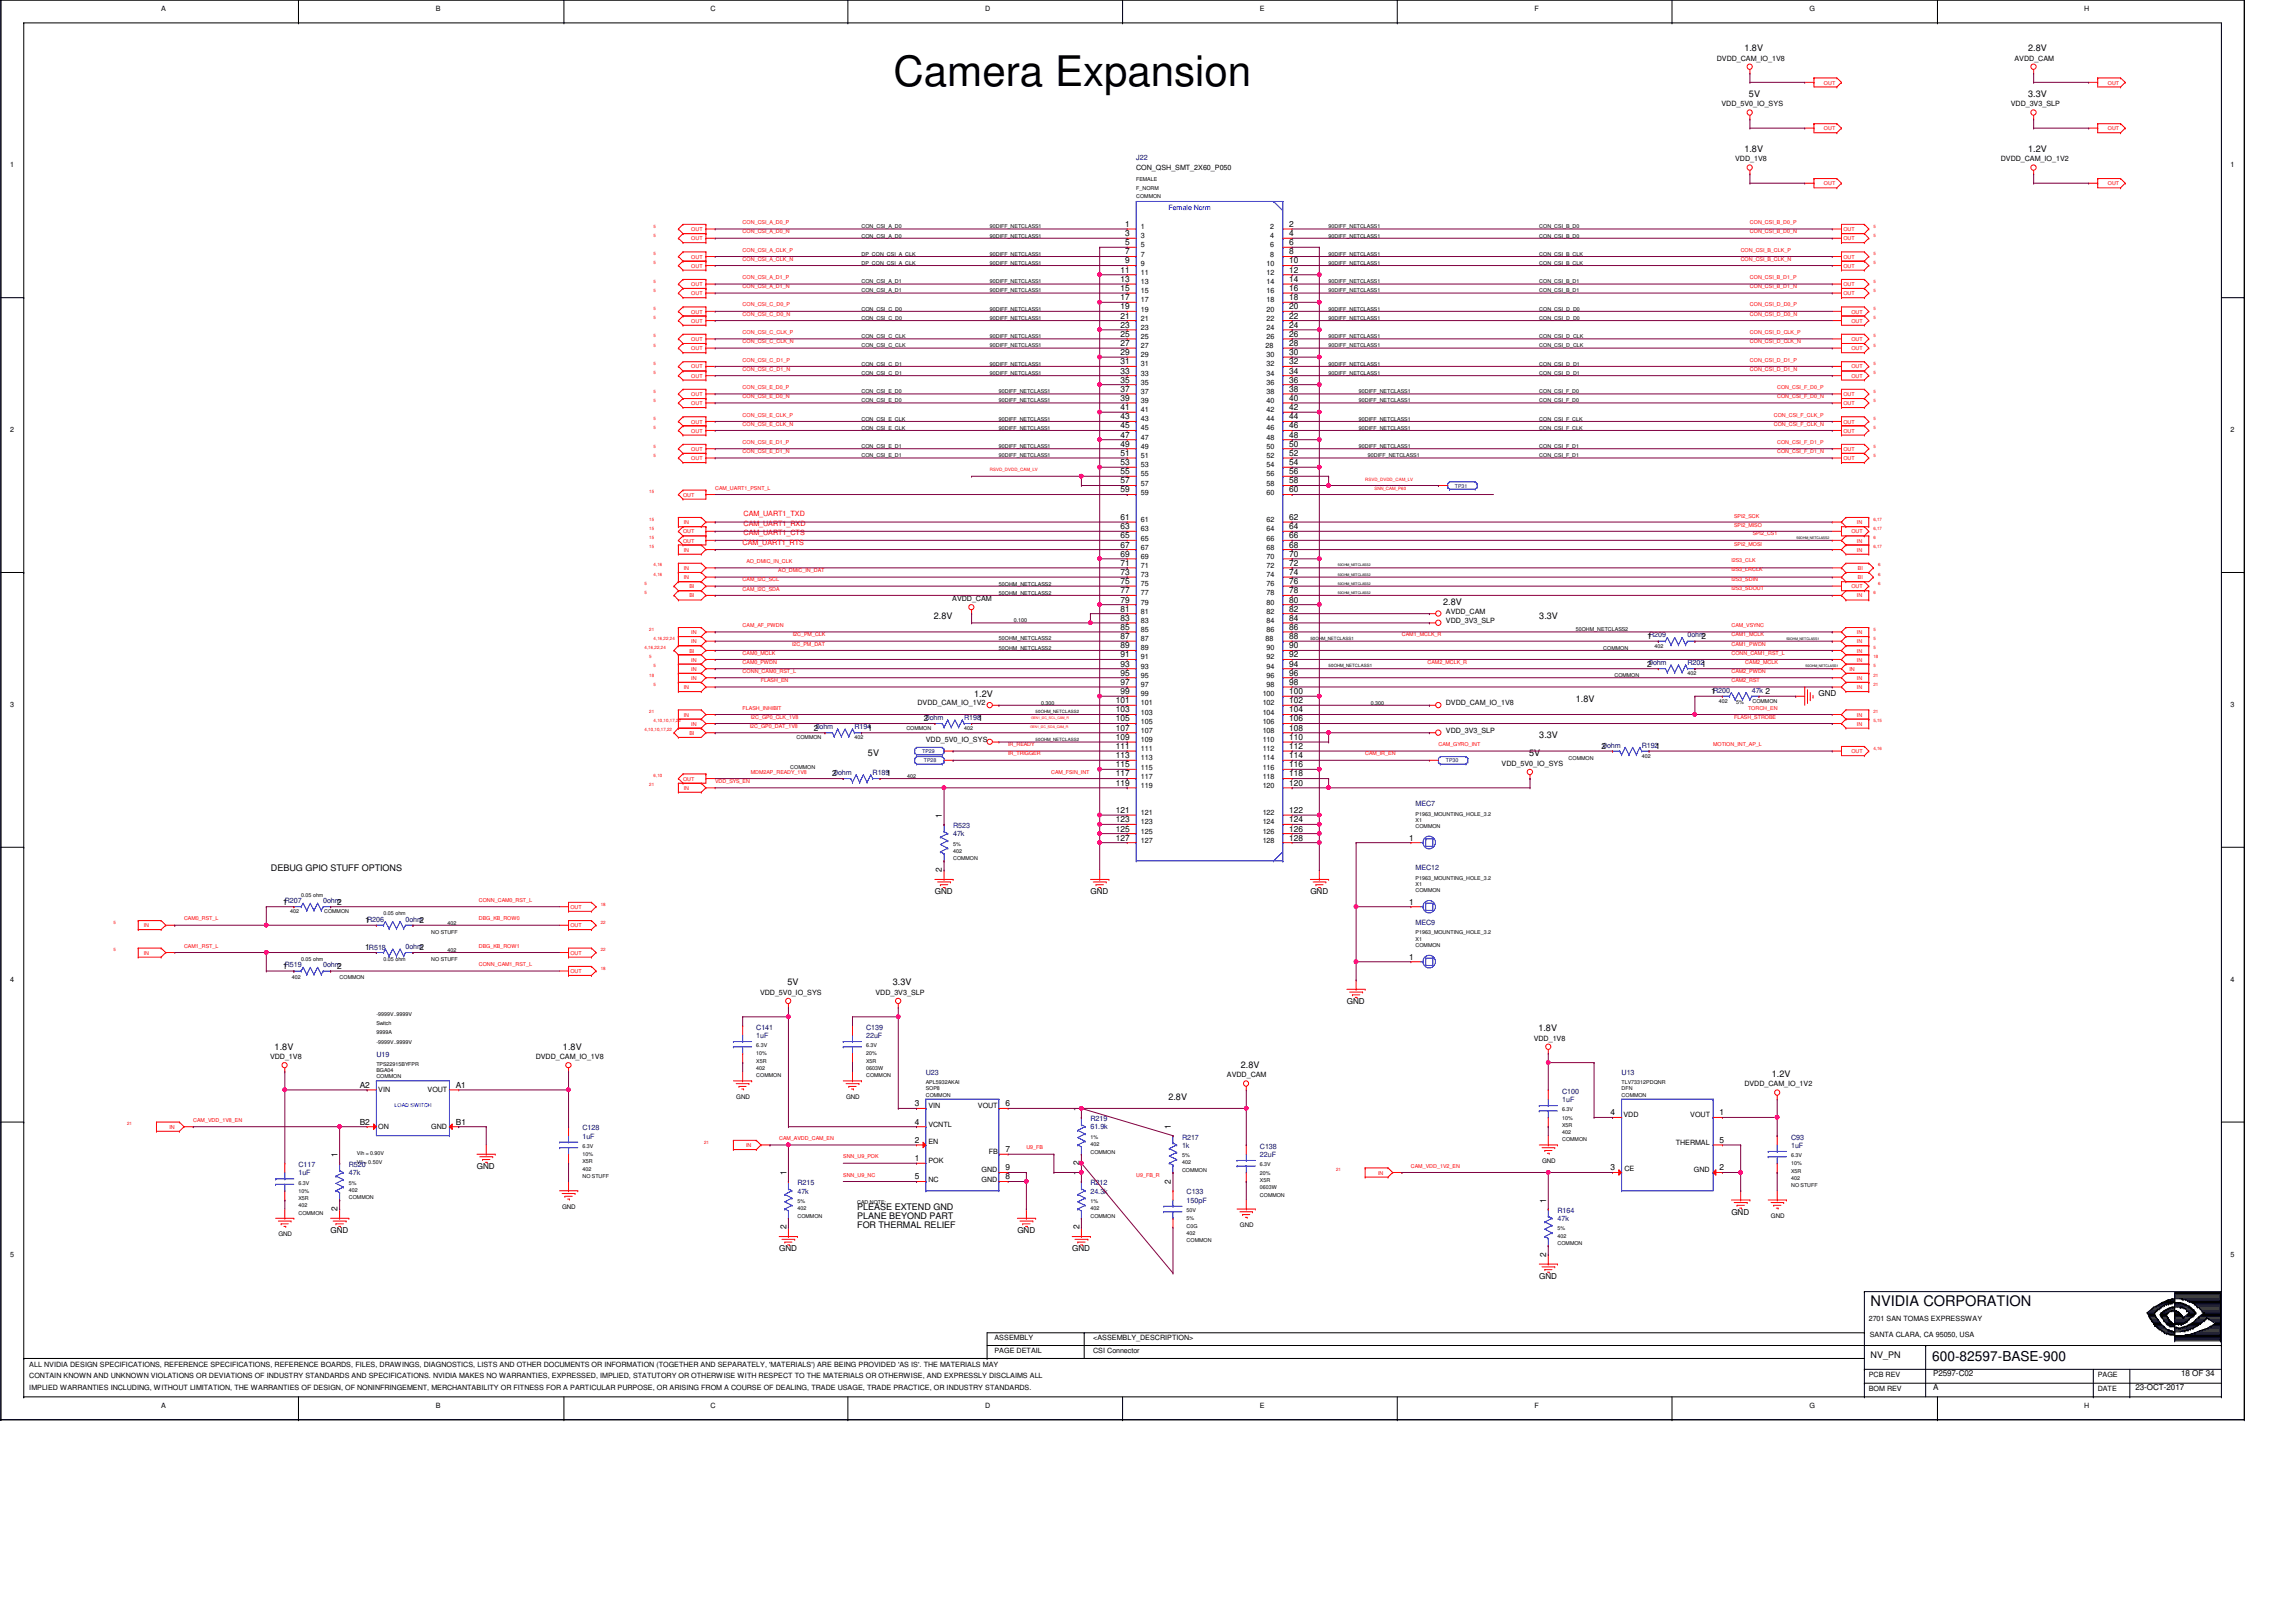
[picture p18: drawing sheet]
<svg xmlns="http://www.w3.org/2000/svg" width="420mm" height="297mm" viewBox="0 0 420 297" stroke-linecap="round" stroke-linejoin="round" font-family="sans-serif">
<defs><g id="words">
<text font-size="7.7" x="163.6" y="15.8">Camera Expansion</text>
<text font-size="2.7" x="342.5" y="239">NVIDIA CORPORATION</text>
<text font-size="2.5" x="353.7" y="249">600-82597-BASE-900</text>
<g font-size="1.7">
<text x="319.4" y="9.4">1.8V</text>
<text x="371.3" y="9.4">2.8V</text>
<text x="320.2" y="17.7">5V</text>
<text x="371.3" y="17.7">3.3V</text>
<text x="319.4" y="27.8">1.8V</text>
<text x="371.3" y="27.8">1.2V</text>
<text x="171" y="113.3">2.8V</text>
<text x="264.2" y="110.8">2.8V</text>
<text x="281.8" y="113.3">3.3V</text>
<text x="178.3" y="127.6">1.2V</text>
<text x="288.5" y="128.4">1.8V</text>
<text x="281.8" y="135.1">3.3V</text>
<text x="158.9" y="138.4">5V</text>
<text x="279.9" y="138.4">5V</text>
<text x="49.6" y="159.4">DEBUG GPIO STUFF OPTIONS</text>
<text x="144.2" y="180.3">5V</text>
<text x="163.4" y="180.3">3.3V</text>
<text x="281.6" y="188.7">1.8V</text>
<text x="50.3" y="192.1">1.8V</text>
<text x="103.1" y="192.1">1.8V</text>
<text x="227.1" y="195.5">2.8V</text>
<text x="324.4" y="197.1">1.2V</text>
<text x="213.9" y="201.3">2.8V</text>
<text x="156.9" y="221.4">PLEASE EXTEND GND</text>
<text x="156.9" y="224.8">FOR THERMAL RELIEF</text>
<text x="156.9" y="223.1">PLANE BEYOND PART</text>
<text x="342.5" y="248.6">NV_PN</text>
</g>
<g font-size="1.5">
<text x="206" y="41.5">1</text>
<text x="236" y="41.5">2</text>
<text x="206" y="43.2">3</text>
<text x="206" y="44.9">5</text>
<text x="206" y="46.6">7</text>
<text x="236" y="43.2">4</text>
<text x="236" y="44.9">6</text>
<text x="236" y="46.6">8</text>
<text x="205.1" y="49.9">11</text>
<text x="205.1" y="51.6">13</text>
<text x="205.1" y="53.3">15</text>
<text x="206" y="48.2">9</text>
<text x="236" y="48.2">10</text>
<text x="236" y="49.9">12</text>
<text x="236" y="51.6">14</text>
<text x="236" y="53.3">16</text>
<text x="205.1" y="54.9">17</text>
<text x="205.1" y="56.6">19</text>
<text x="205.1" y="58.3">21</text>
<text x="205.1" y="60">23</text>
<text x="236" y="54.9">18</text>
<text x="236" y="56.6">20</text>
<text x="236" y="58.3">22</text>
<text x="236" y="60">24</text>
<text x="205.1" y="61.6">25</text>
<text x="205.1" y="63.3">27</text>
<text x="205.1" y="65">29</text>
<text x="236" y="61.6">26</text>
<text x="236" y="63.3">28</text>
<text x="236" y="65">30</text>
<text x="205.1" y="66.7">31</text>
<text x="205.1" y="68.4">33</text>
<text x="205.1" y="70">35</text>
<text x="205.1" y="71.7">37</text>
<text x="236" y="66.7">32</text>
<text x="236" y="68.4">34</text>
<text x="236" y="70">36</text>
<text x="236" y="71.7">38</text>
<text x="205.1" y="73.4">39</text>
<text x="205.1" y="75.1">41</text>
<text x="205.1" y="76.8">43</text>
<text x="236" y="73.4">40</text>
<text x="236" y="75.1">42</text>
<text x="236" y="76.8">44</text>
<text x="205.1" y="78.4">45</text>
<text x="205.1" y="80.1">47</text>
<text x="205.1" y="81.7">49</text>
<text x="205.1" y="83.4">51</text>
<text x="236" y="78.4">46</text>
<text x="236" y="80.1">48</text>
<text x="236" y="81.7">50</text>
<text x="236" y="83.4">52</text>
<text x="205.1" y="85.1">53</text>
<text x="205.1" y="86.8">55</text>
<text x="205.1" y="88.5">57</text>
<text x="236" y="85.1">54</text>
<text x="236" y="86.8">56</text>
<text x="236" y="88.5">58</text>
<text x="205.1" y="90.1">59</text>
<text x="205.1" y="95.2">61</text>
<text x="236" y="90.1">60</text>
<text x="236" y="95.2">62</text>
<text x="205.1" y="96.9">63</text>
<text x="205.1" y="98.5">65</text>
<text x="205.1" y="100.2">67</text>
<text x="205.1" y="101.9">69</text>
<text x="236" y="96.9">64</text>
<text x="236" y="98.5">66</text>
<text x="236" y="100.2">68</text>
<text x="236" y="101.9">70</text>
<text x="205.1" y="103.5">71</text>
<text x="205.1" y="105.2">73</text>
<text x="205.1" y="106.9">75</text>
<text x="236" y="103.5">72</text>
<text x="236" y="105.2">74</text>
<text x="236" y="106.9">76</text>
<text x="205.1" y="108.6">77</text>
<text x="205.1" y="110.3">79</text>
<text x="205.1" y="111.9">81</text>
<text x="205.1" y="113.6">83</text>
<text x="236" y="108.6">78</text>
<text x="236" y="110.3">80</text>
<text x="236" y="111.9">82</text>
<text x="236" y="113.6">84</text>
<text x="205.1" y="115.3">85</text>
<text x="205.1" y="117">87</text>
<text x="205.1" y="118.7">89</text>
<text x="236" y="115.3">86</text>
<text x="236" y="117">88</text>
<text x="236" y="118.7">90</text>
<text x="301.6" y="117">1</text>
<text x="311.5" y="117">2</text>
<text x="205.1" y="120.3">91</text>
<text x="205.1" y="122">93</text>
<text x="205.1" y="123.7">95</text>
<text x="205.1" y="125.3">97</text>
<text x="236" y="120.3">92</text>
<text x="236" y="122">94</text>
<text x="236" y="123.7">96</text>
<text x="236" y="125.3">98</text>
<text x="301.6" y="122">2</text>
<text x="311.5" y="122">1</text>
<text x="204.3" y="128.7">101</text>
<text x="204.3" y="130.4">103</text>
<text x="205.1" y="127">99</text>
<text x="236" y="127">100</text>
<text x="236" y="128.7">102</text>
<text x="236" y="130.4">104</text>
<text x="313.3" y="127">1</text>
<text x="323.2" y="127">2</text>
<text x="332.9" y="127.4">GND</text>
<text x="149" y="133.7">2</text>
<text x="158.9" y="133.7">1</text>
<text x="169.1" y="132">2</text>
<text x="179.1" y="132">1</text>
<text x="204.3" y="132">105</text>
<text x="204.3" y="133.7">107</text>
<text x="204.3" y="135.4">109</text>
<text x="204.3" y="137.1">111</text>
<text x="236" y="132">106</text>
<text x="236" y="133.7">108</text>
<text x="236" y="135.4">110</text>
<text x="236" y="137.1">112</text>
<text x="293.2" y="137.1">2</text>
<text x="303.1" y="137.1">1</text>
<text x="152.3" y="142.1">2</text>
<text x="162.3" y="142.1">1</text>
<text x="204.3" y="138.8">113</text>
<text x="204.3" y="140.4">115</text>
<text x="204.3" y="142.1">117</text>
<text x="204.3" y="143.8">119</text>
<text x="236" y="138.8">114</text>
<text x="236" y="140.4">116</text>
<text x="236" y="142.1">118</text>
<text x="236" y="143.8">120</text>
<text x="172.5" y="149.7" transform="rotate(-90 172.5 149.7)">1</text>
<text x="204.3" y="148.8">121</text>
<text x="236" y="148.8">122</text>
<text x="204.3" y="150.5">123</text>
<text x="204.3" y="152.2">125</text>
<text x="204.3" y="153.8">127</text>
<text x="236" y="150.5">124</text>
<text x="236" y="152.2">126</text>
<text x="236" y="153.8">128</text>
<text x="258" y="153.8">1</text>
<text x="172.5" y="159.6" transform="rotate(-90 172.5 159.6)">2</text>
<text x="51.8" y="165.6">1</text>
<text x="61.7" y="165.6">2</text>
<text x="171.1" y="163.6">GND</text>
<text x="199.6" y="163.6">GND</text>
<text x="239.9" y="163.6">GND</text>
<text x="258" y="165.6">1</text>
<text x="66.9" y="173.9">1</text>
<text x="66.9" y="169">1</text>
<text x="76.8" y="173.9">2</text>
<text x="76.8" y="169">2</text>
<text x="51.8" y="177.3">1</text>
<text x="61.7" y="177.3">2</text>
<text x="258" y="175.6">1</text>
<text x="246.6" y="183.7">GND</text>
<text x="65.9" y="199.1">A2</text>
<text x="83.5" y="199.1">A1</text>
<text x="167.5" y="202.5">3</text>
<text x="184.1" y="202.5">6</text>
<text x="197.6" y="203.3" transform="rotate(-90 197.6 203.3)">1</text>
<text x="65.9" y="205.8">B2</text>
<text x="83.5" y="205.8">B1</text>
<text x="167.5" y="209.2">2</text>
<text x="167.5" y="205.8">4</text>
<text x="214.4" y="206.7" transform="rotate(-90 214.4 206.7)">1</text>
<text x="294.8" y="204.1">4</text>
<text x="314.8" y="204.1">1</text>
<text x="314.8" y="209.2">5</text>
<text x="61.8" y="211.7" transform="rotate(-90 61.8 211.7)">1</text>
<text x="87.3" y="213.9">GND</text>
<text x="144" y="215.1" transform="rotate(-90 144 215.1)">1</text>
<text x="167.5" y="212.5">1</text>
<text x="167.5" y="215.9">5</text>
<text x="184.1" y="210.9">7</text>
<text x="184.1" y="215.9">8</text>
<text x="184.1" y="214.2">9</text>
<text x="197.6" y="215.1" transform="rotate(-90 197.6 215.1)">1</text>
<text x="197.6" y="213.3" transform="rotate(-90 197.6 213.3)">2</text>
<text x="294.8" y="214.2">3</text>
<text x="314.8" y="214.2">2</text>
<text x="61.8" y="221.7" transform="rotate(-90 61.8 221.7)">2</text>
<text x="214.4" y="216.6" transform="rotate(-90 214.4 216.6)">2</text>
<text x="283.1" y="220.1" transform="rotate(-90 283.1 220.1)">1</text>
<text x="60.5" y="225.6">GND</text>
<text x="144" y="225" transform="rotate(-90 144 225)">2</text>
<text x="186.3" y="225.6">GND</text>
<text x="197.6" y="225" transform="rotate(-90 197.6 225)">2</text>
<text x="317" y="222.3">GND</text>
<text x="142.7" y="229">GND</text>
<text x="196.3" y="229">GND</text>
<text x="283.1" y="230" transform="rotate(-90 283.1 230)">2</text>
<text x="281.8" y="234">GND</text>
<text x="353.9" y="251.8">P2597-C02</text>
<text x="399.3" y="251.8">18 OF 34</text>
<text x="353.9" y="254.3">A</text>
<text x="390.9" y="254.3">23-OCT-2017</text>
</g>
<g font-size="1.3">
<text x="29.5" y="2">A</text>
<text x="79.8" y="2">B</text>
<text x="130.1" y="2">C</text>
<text x="180.4" y="2">D</text>
<text x="230.7" y="2">E</text>
<text x="281" y="2">F</text>
<text x="331.2" y="2">G</text>
<text x="381.5" y="2">H</text>
<text x="314.3" y="11.1">DVDD_CAM_IO_1V8</text>
<text x="368.8" y="11.1">AVDD_CAM</text>
<text x="315.2" y="19.5">VDD_5V0_IO_SYS</text>
<text x="368.1" y="19.5">VDD_3V3_SLP</text>
<text x="317.7" y="29.5">VDD_1V8</text>
<text x="366.3" y="29.5">DVDD_CAM_IO_1V2</text>
<text x="1.9" y="30.5">1</text>
<text x="208" y="31">CON_QSH_SMT_2X60_P050</text>
<text x="408.4" y="30.5">1</text>
<text x="208.9" y="41.9">1</text>
<text x="232.5" y="41.9">2</text>
<text x="208.9" y="43.6">3</text>
<text x="208.9" y="45.3">5</text>
<text x="208.9" y="46.9">7</text>
<text x="232.5" y="43.6">4</text>
<text x="232.5" y="45.3">6</text>
<text x="232.5" y="46.9">8</text>
<text x="208.9" y="48.6">9</text>
<text x="208.9" y="50.3">11</text>
<text x="208.9" y="52">13</text>
<text x="208.9" y="53.6">15</text>
<text x="231.8" y="48.6">10</text>
<text x="231.8" y="50.3">12</text>
<text x="231.8" y="52">14</text>
<text x="231.8" y="53.6">16</text>
<text x="208.9" y="55.3">17</text>
<text x="208.9" y="57">19</text>
<text x="208.9" y="58.7">21</text>
<text x="231.8" y="55.3">18</text>
<text x="231.8" y="57">20</text>
<text x="231.8" y="58.7">22</text>
<text x="208.9" y="60.4">23</text>
<text x="208.9" y="62">25</text>
<text x="208.9" y="63.7">27</text>
<text x="208.9" y="65.4">29</text>
<text x="231.7" y="63.7">28</text>
<text x="231.8" y="60.4">24</text>
<text x="231.8" y="62">26</text>
<text x="231.8" y="65.4">30</text>
<text x="208.9" y="67.1">31</text>
<text x="208.9" y="68.7">33</text>
<text x="208.9" y="70.4">35</text>
<text x="231.8" y="67.1">32</text>
<text x="231.8" y="68.7">34</text>
<text x="231.8" y="70.4">36</text>
<text x="208.9" y="72.1">37</text>
<text x="208.9" y="73.8">39</text>
<text x="208.9" y="75.4">41</text>
<text x="208.9" y="77.1">43</text>
<text x="231.8" y="72.1">38</text>
<text x="231.8" y="73.8">40</text>
<text x="231.8" y="75.4">42</text>
<text x="231.8" y="77.1">44</text>
<text x="1.9" y="79.1">2</text>
<text x="208.9" y="78.8">45</text>
<text x="208.9" y="80.5">47</text>
<text x="208.9" y="82.2">49</text>
<text x="208.9" y="83.8">51</text>
<text x="231.8" y="78.8">46</text>
<text x="231.8" y="80.5">48</text>
<text x="231.8" y="82.2">50</text>
<text x="231.8" y="83.8">52</text>
<text x="408.4" y="79.1">2</text>
<text x="208.9" y="85.5">53</text>
<text x="208.9" y="87.2">55</text>
<text x="208.9" y="88.9">57</text>
<text x="231.8" y="85.5">54</text>
<text x="231.8" y="87.2">56</text>
<text x="231.8" y="88.9">58</text>
<text x="208.9" y="90.6">59</text>
<text x="208.9" y="95.5">61</text>
<text x="231.8" y="90.6">60</text>
<text x="231.8" y="95.5">62</text>
<text x="208.9" y="97.2">63</text>
<text x="208.9" y="98.9">65</text>
<text x="208.9" y="100.6">67</text>
<text x="231.8" y="97.2">64</text>
<text x="231.8" y="98.9">66</text>
<text x="231.8" y="100.6">68</text>
<text x="208.9" y="102.3">69</text>
<text x="208.9" y="103.9">71</text>
<text x="208.9" y="105.6">73</text>
<text x="208.9" y="107.3">75</text>
<text x="231.8" y="102.3">70</text>
<text x="231.8" y="103.9">72</text>
<text x="231.8" y="105.6">74</text>
<text x="231.8" y="107.3">76</text>
<text x="174.3" y="110">AVDD_CAM</text>
<text x="208.9" y="109">77</text>
<text x="208.9" y="110.7">79</text>
<text x="208.9" y="112.3">81</text>
<text x="231.8" y="109">78</text>
<text x="231.8" y="110.7">80</text>
<text x="231.8" y="112.3">82</text>
<text x="264.7" y="112.3">AVDD_CAM</text>
<text x="208.9" y="114">83</text>
<text x="208.9" y="115.7">85</text>
<text x="208.9" y="117.3">87</text>
<text x="208.9" y="119">89</text>
<text x="231.7" y="117.3">88</text>
<text x="231.8" y="114">84</text>
<text x="231.8" y="115.7">86</text>
<text x="231.8" y="119">90</text>
<text x="264.7" y="114">VDD_3V3_SLP</text>
<text x="208.9" y="120.7">91</text>
<text x="208.9" y="122.4">93</text>
<text x="208.9" y="124.1">95</text>
<text x="208.9" y="125.7">97</text>
<text x="231.8" y="120.7">92</text>
<text x="231.8" y="122.4">94</text>
<text x="231.8" y="124.1">96</text>
<text x="231.8" y="125.7">98</text>
<text x="1.9" y="129.4">3</text>
<text x="168" y="129.1">DVDD_CAM_IO_1V2</text>
<text x="208.9" y="127.4">99</text>
<text x="208.9" y="129.1">101</text>
<text x="208.9" y="130.8">103</text>
<text x="231.2" y="127.4">100</text>
<text x="231.2" y="129.1">102</text>
<text x="231.2" y="130.8">104</text>
<text x="264.7" y="129.1">DVDD_CAM_IO_1V8</text>
<text x="408.4" y="129.4">3</text>
<text x="169.5" y="135.8">VDD_5V0_IO_SYS</text>
<text x="208.9" y="132.5">105</text>
<text x="208.9" y="134.1">107</text>
<text x="208.9" y="135.8">109</text>
<text x="208.9" y="137.5">111</text>
<text x="231.2" y="132.5">106</text>
<text x="231.2" y="134.1">108</text>
<text x="231.2" y="135.8">110</text>
<text x="231.2" y="137.5">112</text>
<text x="264.7" y="134.1">VDD_3V3_SLP</text>
<text x="208.9" y="139.1">113</text>
<text x="208.9" y="140.8">115</text>
<text x="208.9" y="142.5">117</text>
<text x="231.2" y="139.1">114</text>
<text x="231.2" y="140.8">116</text>
<text x="231.2" y="142.5">118</text>
<text x="274.9" y="140.2">VDD_5V0_IO_SYS</text>
<text x="208.9" y="144.2">119</text>
<text x="208.9" y="149.2">121</text>
<text x="231.2" y="144.2">120</text>
<text x="231.2" y="149.2">122</text>
<text x="208.9" y="150.9">123</text>
<text x="208.9" y="152.6">125</text>
<text x="208.9" y="154.2">127</text>
<text x="231.2" y="150.9">124</text>
<text x="231.2" y="152.6">126</text>
<text x="231.2" y="154.2">128</text>
<text x="1.9" y="179.7">4</text>
<text x="408.4" y="179.7">4</text>
<text x="139.1" y="182.1">VDD_5V0_IO_SYS</text>
<text x="160.3" y="182.1">VDD_3V3_SLP</text>
<text x="280.8" y="190.5">VDD_1V8</text>
<text x="49.4" y="193.8">VDD_1V8</text>
<text x="98.1" y="193.8">DVDD_CAM_IO_1V8</text>
<text x="224.6" y="197.1">AVDD_CAM</text>
<text x="69.2" y="199.9">VIN</text>
<text x="78.3" y="199.9">VOUT</text>
<text x="170" y="202.9">VIN</text>
<text x="179" y="202.9">VOUT</text>
<text x="319.4" y="198.8">DVDD_CAM_IO_1V2</text>
<text x="69.2" y="206.5">ON</text>
<text x="78.9" y="206.5">GND</text>
<text x="170" y="209.4">EN</text>
<text x="170" y="206.2">VCNTL</text>
<text x="297.2" y="204.5">VDD</text>
<text x="306.8" y="209.5">THERMAL</text>
<text x="309.4" y="204.5">VOUT</text>
<text x="170" y="212.9">POK</text>
<text x="179.7" y="214.6">GND</text>
<text x="181" y="211.2">FB</text>
<text x="297.4" y="214.2">CE</text>
<text x="310.1" y="214.6">GND</text>
<text x="170" y="216.3">NC</text>
<text x="179.7" y="216.3">GND</text>
<text x="1.9" y="230">5</text>
<text x="408.4" y="230">5</text>
<text x="182.1" y="245.3">ASSEMBLY</text>
<text x="200.1" y="245.3">&lt;ASSEMBLY_DESCRIPTION&gt;</text>
<text x="342.1" y="241.8">2701 SAN TOMAS EXPRESSWAY</text>
<text x="342.3" y="244.8">SANTA CLARA, CA 95050, USA</text>
<text x="5.4" y="250.1">ALL NVIDIA DESIGN SPECIFICATIONS, REFERENCE SPECIFICATIONS, REFERENCE BOARDS, FILES, DRAWINGS, DIAGNOSTICS, LISTS AND OTHER DOCUMENTS OR INFORMATION (TOGETHER AND SEPARATELY, 'MATERIALS') ARE BEING PROVIDED 'AS IS'. THE MATERIALS MAY</text>
<text x="182.1" y="247.6">PAGE DETAIL</text>
<text x="200.1" y="247.6">CSI Connector</text>
<text x="342.1" y="252">PCB REV</text>
<text x="384" y="252">PAGE</text>
<text x="5.4" y="252.1">CONTAIN KNOWN AND UNKNOWN VIOLATIONS OR DEVIATIONS OF INDUSTRY STANDARDS AND SPECIFICATIONS. NVIDIA MAKES NO WARRANTIES, EXPRESSED, IMPLIED, STATUTORY OR OTHERWISE WITH RESPECT TO THE MATERIALS OR OTHERWISE, AND EXPRESSLY DISCLAIMS ALL</text>
<text x="5.4" y="254.3">IMPLIED WARRANTIES INCLUDING, WITHOUT LIMITATION, THE WARRANTIES OF DESIGN, OF NONINFRINGEMENT, MERCHANTABILITY OR FITNESS FOR A PARTICULAR PURPOSE, OR ARISING FROM A COURSE OF DEALING, TRADE USAGE, TRADE PRACTICE, OR INDUSTRY STANDARDS.</text>
<text x="29.5" y="257.7">A</text>
<text x="79.8" y="257.7">B</text>
<text x="130.1" y="257.7">C</text>
<text x="180.4" y="257.7">D</text>
<text x="230.7" y="257.7">E</text>
<text x="281" y="257.7">F</text>
<text x="331.2" y="257.7">G</text>
<text x="342.1" y="254.5">BOM REV</text>
<text x="381.5" y="257.7">H</text>
<text x="384" y="254.5">DATE</text>
</g>
<g font-size="1.3" fill="#000080">
<text x="208" y="29.3">J22</text>
<text x="301.9" y="116.7">R209</text>
<text x="308.9" y="116.7">0ohm</text>
<text x="301.9" y="121.7">0ohm</text>
<text x="308.9" y="121.7">R202</text>
<text x="169.5" y="131.8">0ohm</text>
<text x="176.5" y="131.8">R198</text>
<text x="313.6" y="126.7">R200</text>
<text x="320.7" y="126.7">47k</text>
<text x="149.3" y="133.4">0ohm</text>
<text x="156.4" y="133.4">R194</text>
<text x="293.5" y="136.8">0ohm</text>
<text x="300.6" y="136.8">R192</text>
<text x="152.7" y="141.8">0ohm</text>
<text x="159.8" y="141.8">R189</text>
<text x="259.2" y="147.5">MEC7</text>
<text x="174.5" y="151.6">R523</text>
<text x="174.5" y="153.1">47k</text>
<text x="259.2" y="159.3">MEC12</text>
<text x="52.1" y="165.3">R207</text>
<text x="59.2" y="165.3">0ohm</text>
<text x="67.2" y="168.7">R206</text>
<text x="67.6" y="173.9">R518</text>
<text x="74.2" y="173.7">0ohm</text>
<text x="74.2" y="168.7">0ohm</text>
<text x="259.2" y="169.3">MEC9</text>
<text x="52.1" y="177">R519</text>
<text x="59.2" y="177">0ohm</text>
<text x="138.5" y="188.4">C141</text>
<text x="138.5" y="189.9">1uF</text>
<text x="158.6" y="188.4">C139</text>
<text x="158.6" y="189.9">22uF</text>
<text x="68.9" y="193.5">U19</text>
<text x="169.5" y="196.8">U23</text>
<text x="296.9" y="196.8">U13</text>
<text x="286" y="200.2">C100</text>
<text x="286" y="201.7">1uF</text>
<text x="106.6" y="206.9">C128</text>
<text x="106.6" y="208.4">1uF</text>
<text x="199.6" y="205.2">R219</text>
<text x="199.6" y="206.7">61.9k</text>
<text x="216.4" y="208.6">R217</text>
<text x="327.9" y="208.6">C93</text>
<text x="54.6" y="213.6">C117</text>
<text x="54.6" y="215.1">1uF</text>
<text x="63.9" y="213.6">R520</text>
<text x="63.9" y="215.1">47k</text>
<text x="216.4" y="210.1">1k</text>
<text x="230.7" y="210.2">C138</text>
<text x="230.7" y="211.8">22uF</text>
<text x="327.9" y="210.1">1uF</text>
<text x="146" y="217">R215</text>
<text x="146" y="218.4">47k</text>
<text x="199.6" y="217">R212</text>
<text x="199.6" y="218.4">24.3k</text>
<text x="217.2" y="218.6">C133</text>
<text x="217.2" y="220.1">150pF</text>
<text x="285.1" y="222">R164</text>
<text x="285.1" y="223.5">47k</text>
</g>
<text font-size="1.3" fill="#00f" x="213.9" y="38.4">Female Norm</text>
<g font-size="1.3" fill="#f00">
<text x="136.1" y="94.5">CAM_UART1_TXD</text>
<text x="136" y="99.7">CAM_UART1_RTS</text>
<text x="136.1" y="97.9">CAM_UART1_CTS</text>
<text x="136.1" y="96.2">CAM_UART1_RXD</text>
</g>
<g font-size="1.1">
<text x="134.8" y="201.1">GND</text>
<text x="154.9" y="201.1">GND</text>
<text x="282.3" y="212.8">GND</text>
<text x="102.9" y="221.2">GND</text>
<text x="51" y="226.2">GND</text>
<text x="227" y="224.6">GND</text>
<text x="324.2" y="222.9">GND</text>
</g>
<g font-size="1" fill="#f00">
<text x="333.9" y="15.5">OUT</text>
<text x="385.9" y="15.5">OUT</text>
<text x="333.9" y="23.9">OUT</text>
<text x="385.9" y="23.9">OUT</text>
<text x="333.9" y="33.9">OUT</text>
<text x="385.9" y="33.9">OUT</text>
<text x="136" y="41">CON_CSI_A_D0_P</text>
<text x="320.4" y="41">CON_CSI_B_D0_P</text>
<text x="126.6" y="47.3">OUT</text>
<text x="126.6" y="44">OUT</text>
<text x="126.6" y="42.3">OUT</text>
<text x="136" y="47.7">CON_CSI_A_CLK_N</text>
<text x="136" y="46.1">CON_CSI_A_CLK_P</text>
<text x="136" y="42.7">CON_CSI_A_D0_N</text>
<text x="318.7" y="47.7">CON_CSI_B_CLK_N</text>
<text x="318.7" y="46.1">CON_CSI_B_CLK_P</text>
<text x="320.4" y="42.7">CON_CSI_B_D0_N</text>
<text x="337.5" y="47.3">OUT</text>
<text x="337.5" y="44">OUT</text>
<text x="337.5" y="42.3">OUT</text>
<text x="126.6" y="52.4">OUT</text>
<text x="126.6" y="49">OUT</text>
<text x="136" y="52.7">CON_CSI_A_D1_N</text>
<text x="136" y="51.1">CON_CSI_A_D1_P</text>
<text x="320.4" y="52.7">CON_CSI_B_D1_N</text>
<text x="320.4" y="51.1">CON_CSI_B_D1_P</text>
<text x="337.5" y="52.4">OUT</text>
<text x="337.5" y="49">OUT</text>
<text x="126.6" y="59.1">OUT</text>
<text x="126.6" y="57.4">OUT</text>
<text x="126.6" y="54">OUT</text>
<text x="136" y="57.8">CON_CSI_C_D0_N</text>
<text x="136" y="56.1">CON_CSI_C_D0_P</text>
<text x="320.4" y="57.8">CON_CSI_D_D0_N</text>
<text x="320.4" y="56.1">CON_CSI_D_D0_P</text>
<text x="337.5" y="54">OUT</text>
<text x="339" y="59.1">OUT</text>
<text x="339" y="57.4">OUT</text>
<text x="126.6" y="64.1">OUT</text>
<text x="126.6" y="62.4">OUT</text>
<text x="136" y="62.8">CON_CSI_C_CLK_N</text>
<text x="136" y="61.1">CON_CSI_C_CLK_P</text>
<text x="320.4" y="62.8">CON_CSI_D_CLK_N</text>
<text x="320.4" y="61.1">CON_CSI_D_CLK_P</text>
<text x="339" y="64.1">OUT</text>
<text x="339" y="62.4">OUT</text>
<text x="126.6" y="69.1">OUT</text>
<text x="126.6" y="67.4">OUT</text>
<text x="136" y="67.9">CON_CSI_C_D1_N</text>
<text x="136" y="66.2">CON_CSI_C_D1_P</text>
<text x="136" y="71.2">CON_CSI_E_D0_P</text>
<text x="320.4" y="67.9">CON_CSI_D_D1_N</text>
<text x="320.4" y="66.2">CON_CSI_D_D1_P</text>
<text x="325.4" y="71.2">CON_CSI_F_D0_P</text>
<text x="339" y="69.1">OUT</text>
<text x="339" y="67.4">OUT</text>
<text x="126.6" y="77.5">OUT</text>
<text x="126.6" y="74.2">OUT</text>
<text x="126.6" y="72.5">OUT</text>
<text x="136" y="77.9">CON_CSI_E_CLK_N</text>
<text x="136" y="76.2">CON_CSI_E_CLK_P</text>
<text x="136" y="72.9">CON_CSI_E_D0_N</text>
<text x="324.7" y="77.9">CON_CSI_F_CLK_N</text>
<text x="324.7" y="76.2">CON_CSI_F_CLK_P</text>
<text x="325.4" y="72.9">CON_CSI_F_D0_N</text>
<text x="337.5" y="77.5">OUT</text>
<text x="337.5" y="74.2">OUT</text>
<text x="337.5" y="72.5">OUT</text>
<text x="126.6" y="82.5">OUT</text>
<text x="126.6" y="79.2">OUT</text>
<text x="136" y="82.9">CON_CSI_E_D1_N</text>
<text x="136" y="81.2">CON_CSI_E_D1_P</text>
<text x="325.4" y="82.9">CON_CSI_F_D1_N</text>
<text x="325.4" y="81.2">CON_CSI_F_D1_P</text>
<text x="337.5" y="82.5">OUT</text>
<text x="337.5" y="79.2">OUT</text>
<text x="126.6" y="84.2">OUT</text>
<text x="130.9" y="89.6">CAM_UART1_PSNT_L</text>
<text x="337.5" y="84.2">OUT</text>
<text x="125" y="90.9">OUT</text>
<text x="125.2" y="95.9">IN</text>
<text x="317.5" y="94.8">SPI2_SCK</text>
<text x="340" y="95.9">IN</text>
<text x="125" y="99.3">OUT</text>
<text x="125" y="97.6">OUT</text>
<text x="125.2" y="101">IN</text>
<text x="317.5" y="96.5">SPI2_MISO</text>
<text x="317.5" y="99.9">SPI2_MOSI</text>
<text x="320.9" y="98">SPI2_CS1</text>
<text x="339" y="97.6">OUT</text>
<text x="340" y="101">IN</text>
<text x="340" y="99.3">IN</text>
<text x="125.2" y="106">IN</text>
<text x="125.2" y="104.3">IN</text>
<text x="126.2" y="107.7">BI</text>
<text x="136" y="106.4">CAM_I2C_SCL</text>
<text x="136.6" y="103">AO_DMIC_IN_CLK</text>
<text x="142.5" y="104.7">AO_DMIC_IN_DAT</text>
<text x="317" y="102.9">I2S3_CLK</text>
<text x="317" y="104.6">I2S3_LRCLK</text>
<text x="317" y="106.3">I2S3_SDIN</text>
<text x="317" y="107.9">I2S3_SDOUT</text>
<text x="339" y="107.7">OUT</text>
<text x="340.1" y="106">BI</text>
<text x="340.1" y="104.3">BI</text>
<text x="126.2" y="109.3">BI</text>
<text x="136" y="108.1">CAM_I2C_SDA</text>
<text x="340" y="109.3">IN</text>
<text x="126.2" y="119.4">BI</text>
<text x="126.6" y="117.7">IN</text>
<text x="126.6" y="116.1">IN</text>
<text x="136" y="119.8">CAM0_MCLK</text>
<text x="136" y="114.8">CAM_AF_PWDN</text>
<text x="145" y="118.2">I2C_PM_DAT</text>
<text x="145.1" y="116.5">I2C_PM_CLK</text>
<text x="256.7" y="116.5">CAM1_MCLK_R</text>
<text x="317" y="116.5">CAM1_MCLK</text>
<text x="317" y="118.2">CAM1_PWDN</text>
<text x="317" y="114.8">CAM_VSYNC</text>
<text x="317" y="119.8">CONN_CAM1_RST_L</text>
<text x="340" y="119.4">IN</text>
<text x="340" y="117.7">IN</text>
<text x="340" y="116.1">IN</text>
<text x="126.6" y="124.5">IN</text>
<text x="126.6" y="122.8">IN</text>
<text x="126.6" y="121.1">IN</text>
<text x="136" y="121.5">CAM0_PWDN</text>
<text x="136" y="123.1">CONN_CAM0_RST_L</text>
<text x="139.3" y="124.8">FLASH_EN</text>
<text x="261.4" y="121.5">CAM2_MCLK_R</text>
<text x="317" y="123.1">CAM2_PWDN</text>
<text x="317" y="124.8">CAM2_RST</text>
<text x="319.5" y="121.5">CAM2_MCLK</text>
<text x="338.6" y="122.8">IN</text>
<text x="340" y="124.5">IN</text>
<text x="340" y="121.1">IN</text>
<text x="125.2" y="131.1">IN</text>
<text x="125.2" y="126.1">IN</text>
<text x="136" y="129.9">FLASH_INHIBIT</text>
<text x="137.4" y="131.5">I2C_GP0_CLK_1V8</text>
<text x="317.5" y="131.5">FLASH_STROBE</text>
<text x="320" y="129.9">TORCH_EN</text>
<text x="340" y="131.1">IN</text>
<text x="340" y="126.1">IN</text>
<text x="126.2" y="134.5">BI</text>
<text x="126.6" y="132.8">IN</text>
<text x="137.3" y="133.2">I2C_GP0_DAT_1V8</text>
<text x="184.6" y="136.6">IR_READY</text>
<text x="263.3" y="136.6">CAM_GYRO_INT</text>
<text x="313.6" y="136.6">MOTION_INT_AP_L</text>
<text x="339" y="137.8">OUT</text>
<text x="340" y="132.8">IN</text>
<text x="125" y="142.9">OUT</text>
<text x="130.9" y="143.3">VDD_SYS_EN</text>
<text x="137.4" y="141.6">MDM2AP_READY_1V8</text>
<text x="184.6" y="138.3">IR_TRIGGER</text>
<text x="192.4" y="141.6">CAM_FSIN_INT</text>
<text x="249.9" y="138.3">CAM_IR_EN</text>
<text x="125.2" y="144.6">IN</text>
<text x="87.7" y="165.1">CONN_CAM0_RST_L</text>
<text x="104.4" y="166.4">OUT</text>
<text x="26.3" y="169.7">IN</text>
<text x="33.7" y="168.4">CAM0_RST_L</text>
<text x="33.7" y="173.4">CAM1_RST_L</text>
<text x="87.7" y="168.4">DBG_KB_ROW0</text>
<text x="87.7" y="173.4">DBG_KB_ROW1</text>
<text x="104.4" y="169.7">OUT</text>
<text x="26.3" y="174.8">IN</text>
<text x="87.7" y="176.8">CONN_CAM1_RST_L</text>
<text x="104.4" y="178.1">OUT</text>
<text x="104.4" y="174.8">OUT</text>
<text x="31" y="206.6">IN</text>
<text x="35.4" y="205.3">CAM_VDD_1V8_EN</text>
<text x="136.6" y="209.9">IN</text>
<text x="142.7" y="208.7">CAM_AVDD_CAM_EN</text>
<text x="154.4" y="215.3">SNN_U9_NC</text>
<text x="154.4" y="212">SNN_U9_POK</text>
<text x="187.9" y="210.4">U9_FB</text>
<text x="208" y="215.3">U9_FB_R</text>
<text x="252.3" y="215">IN</text>
<text x="258.3" y="213.7">CAM_VDD_1V2_EN</text>
</g>
<g font-size="1">
<text x="208" y="33.1">FEMALE</text>
<text x="208" y="34.8">F_NORM</text>
<text x="157.7" y="41.8">CON_CSI_A_D0</text>
<text x="181.2" y="41.8">90DIFF_NETCLASS1</text>
<text x="208" y="36.3">COMMON</text>
<text x="243.2" y="41.8">90DIFF_NETCLASS1</text>
<text x="281.8" y="41.8">CON_CSI_B_D0</text>
<text x="157.7" y="46.8">DP_CON_CSI_A_CLK</text>
<text x="157.7" y="43.5">CON_CSI_A_D0</text>
<text x="181.2" y="46.8">90DIFF_NETCLASS1</text>
<text x="181.2" y="43.5">90DIFF_NETCLASS1</text>
<text x="243.2" y="46.8">90DIFF_NETCLASS1</text>
<text x="243.2" y="43.5">90DIFF_NETCLASS1</text>
<text x="281.8" y="46.8">CON_CSI_B_CLK</text>
<text x="281.8" y="43.5">CON_CSI_B_D0</text>
<text x="157.7" y="48.5">DP_CON_CSI_A_CLK</text>
<text x="157.7" y="53.5">CON_CSI_A_D1</text>
<text x="157.7" y="51.9">CON_CSI_A_D1</text>
<text x="181.2" y="48.5">90DIFF_NETCLASS1</text>
<text x="181.2" y="53.5">90DIFF_NETCLASS1</text>
<text x="181.2" y="51.9">90DIFF_NETCLASS1</text>
<text x="243.2" y="48.5">90DIFF_NETCLASS1</text>
<text x="243.2" y="53.5">90DIFF_NETCLASS1</text>
<text x="243.2" y="51.9">90DIFF_NETCLASS1</text>
<text x="281.8" y="48.5">CON_CSI_B_CLK</text>
<text x="281.8" y="53.5">CON_CSI_B_D1</text>
<text x="281.8" y="51.9">CON_CSI_B_D1</text>
<text x="157.7" y="58.5">CON_CSI_C_D0</text>
<text x="157.7" y="56.9">CON_CSI_C_D0</text>
<text x="181.2" y="58.5">90DIFF_NETCLASS1</text>
<text x="181.2" y="56.9">90DIFF_NETCLASS1</text>
<text x="243.2" y="58.5">90DIFF_NETCLASS1</text>
<text x="243.2" y="56.9">90DIFF_NETCLASS1</text>
<text x="281.8" y="58.5">CON_CSI_D_D0</text>
<text x="281.8" y="56.9">CON_CSI_D_D0</text>
<text x="157.7" y="63.6">CON_CSI_C_CLK</text>
<text x="157.7" y="61.9">CON_CSI_C_CLK</text>
<text x="181.2" y="63.6">90DIFF_NETCLASS1</text>
<text x="181.2" y="61.9">90DIFF_NETCLASS1</text>
<text x="243.2" y="63.6">90DIFF_NETCLASS1</text>
<text x="243.2" y="61.9">90DIFF_NETCLASS1</text>
<text x="281.8" y="63.6">CON_CSI_D_CLK</text>
<text x="281.8" y="61.9">CON_CSI_D_CLK</text>
<text x="157.7" y="68.6">CON_CSI_C_D1</text>
<text x="157.7" y="66.9">CON_CSI_C_D1</text>
<text x="157.7" y="72">CON_CSI_E_D0</text>
<text x="181.2" y="68.6">90DIFF_NETCLASS1</text>
<text x="181.2" y="66.9">90DIFF_NETCLASS1</text>
<text x="182.9" y="72">90DIFF_NETCLASS1</text>
<text x="243.2" y="68.6">90DIFF_NETCLASS1</text>
<text x="243.2" y="66.9">90DIFF_NETCLASS1</text>
<text x="248.8" y="72">90DIFF_NETCLASS1</text>
<text x="281.8" y="68.6">CON_CSI_D_D1</text>
<text x="281.8" y="66.9">CON_CSI_D_D1</text>
<text x="281.8" y="72">CON_CSI_F_D0</text>
<text x="157.7" y="77">CON_CSI_E_CLK</text>
<text x="157.7" y="73.7">CON_CSI_E_D0</text>
<text x="182.9" y="77">90DIFF_NETCLASS1</text>
<text x="182.9" y="73.7">90DIFF_NETCLASS1</text>
<text x="248.8" y="77">90DIFF_NETCLASS1</text>
<text x="248.8" y="73.7">90DIFF_NETCLASS1</text>
<text x="281.8" y="77">CON_CSI_F_CLK</text>
<text x="281.8" y="73.7">CON_CSI_F_D0</text>
<text x="157.7" y="78.7">CON_CSI_E_CLK</text>
<text x="157.7" y="83.7">CON_CSI_E_D1</text>
<text x="157.7" y="82">CON_CSI_E_D1</text>
<text x="182.9" y="78.7">90DIFF_NETCLASS1</text>
<text x="182.9" y="83.7">90DIFF_NETCLASS1</text>
<text x="182.9" y="82">90DIFF_NETCLASS1</text>
<text x="248.8" y="78.7">90DIFF_NETCLASS1</text>
<text x="248.8" y="82">90DIFF_NETCLASS1</text>
<text x="250.4" y="83.7">90DIFF_NETCLASS1</text>
<text x="281.8" y="78.7">CON_CSI_F_CLK</text>
<text x="281.8" y="83.7">CON_CSI_F_D1</text>
<text x="281.8" y="82">CON_CSI_F_D1</text>
<text x="182.9" y="107.2">50OHM_NETCLASS2</text>
<text x="182.9" y="108.8">50OHM_NETCLASS2</text>
<text x="185.6" y="113.9">0.100</text>
<text x="182.9" y="117.2">50OHM_NETCLASS2</text>
<text x="182.9" y="118.9">50OHM_NETCLASS2</text>
<text x="288.5" y="115.6">50OHM_NETCLASS2</text>
<text x="293.5" y="118.9">COMMON</text>
<text x="302.9" y="118.6">402</text>
<text x="295.6" y="124">COMMON</text>
<text x="308.9" y="123.6">402</text>
<text x="190.6" y="128.9">0.300</text>
<text x="250.9" y="128.9">0.300</text>
<text x="314.7" y="128.7">402</text>
<text x="317.8" y="128.8">5%</text>
<text x="320.8" y="128.7">COMMON</text>
<text x="145.8" y="135.3">COMMON</text>
<text x="156.4" y="135.3">402</text>
<text x="165.9" y="133.6">COMMON</text>
<text x="176.5" y="133.6">402</text>
<text x="144.7" y="140.7">COMMON</text>
<text x="166.1" y="142.4">402</text>
<text x="287.2" y="139">COMMON</text>
<text x="300.6" y="138.7">402</text>
<text x="259.2" y="149.3">P1963_MOUNTING_HOLE_3.2</text>
<text x="174.5" y="154.8">5%</text>
<text x="259.2" y="151.6">COMMON</text>
<text x="259.2" y="150.4">X1</text>
<text x="174.5" y="157.5">COMMON</text>
<text x="174.5" y="156.1">402</text>
<text x="259.2" y="161">P1963_MOUNTING_HOLE_3.2</text>
<text x="53.1" y="167.2">402</text>
<text x="55.1" y="164.2">0.05 ohm</text>
<text x="59.3" y="167.2">COMMON</text>
<text x="70.2" y="167.5">0.05 ohm</text>
<text x="259.2" y="163.3">COMMON</text>
<text x="259.2" y="162.2">X1</text>
<text x="78.9" y="170.9">NO STUFF</text>
<text x="81.9" y="169.2">402</text>
<text x="259.2" y="173.4">COMMON</text>
<text x="259.2" y="172.2">X1</text>
<text x="259.2" y="171">P1963_MOUNTING_HOLE_3.2</text>
<text x="53.5" y="179.2">402</text>
<text x="55.1" y="175.9">0.05 ohm</text>
<text x="62.2" y="179.2">COMMON</text>
<text x="70.2" y="175.9">0.05 ohm</text>
<text x="78.9" y="175.9">NO STUFF</text>
<text x="81.9" y="174.2">402</text>
<text x="68.9" y="186">-9999V..9999V</text>
<text x="68.9" y="187.6">Switch</text>
<text x="68.9" y="189.3">9999A</text>
<text x="68.9" y="191">-9999V..9999V</text>
<text x="138.5" y="191.6">6.3V</text>
<text x="158.6" y="191.6">6.3V</text>
<text x="68.9" y="196.2">BGA04</text>
<text x="68.9" y="197.4">COMMON</text>
<text x="68.9" y="195">TPS22915BYFPR</text>
<text x="138.5" y="193.2">10%</text>
<text x="138.5" y="197.2">COMMON</text>
<text x="138.5" y="195.8">402</text>
<text x="138.5" y="194.5">X5R</text>
<text x="158.6" y="193.2">20%</text>
<text x="158.6" y="197.2">COMMON</text>
<text x="158.6" y="194.5">X5R</text>
<text x="158.6" y="195.8">0603W</text>
<text x="169.5" y="200.7">COMMON</text>
<text x="169.5" y="199.6">SOP8</text>
<text x="169.5" y="198.4">APL5932AKAI</text>
<text x="286" y="203.4">6.3V</text>
<text x="296.9" y="199.6">DFN</text>
<text x="296.9" y="200.7">COMMON</text>
<text x="296.9" y="198.4">TLV73312PDQNR</text>
<text x="199.6" y="209.8">402</text>
<text x="199.6" y="208.4">1%</text>
<text x="286" y="207.6">402</text>
<text x="286" y="204.9">10%</text>
<text x="286" y="206.2">X5R</text>
<text x="286" y="208.9">COMMON</text>
<text x="65.4" y="211.5">Vih = 0.90V</text>
<text x="65.4" y="213.1">Vil = 0.50V</text>
<text x="106.6" y="211.6">10%</text>
<text x="106.6" y="212.9">X5R</text>
<text x="106.6" y="215.6">NO STUFF</text>
<text x="106.6" y="214.3">402</text>
<text x="106.6" y="210.1">6.3V</text>
<text x="199.6" y="211.1">COMMON</text>
<text x="216.4" y="214.5">COMMON</text>
<text x="216.4" y="211.8">5%</text>
<text x="216.4" y="213.1">402</text>
<text x="230.7" y="213.4">6.3V</text>
<text x="230.7" y="215">20%</text>
<text x="327.9" y="216">402</text>
<text x="327.9" y="213.3">10%</text>
<text x="327.9" y="211.8">6.3V</text>
<text x="327.9" y="214.6">X5R</text>
<text x="54.6" y="219.7">X5R</text>
<text x="54.6" y="216.8">6.3V</text>
<text x="54.6" y="221">402</text>
<text x="54.6" y="218.3">10%</text>
<text x="63.9" y="216.8">5%</text>
<text x="63.9" y="219.5">COMMON</text>
<text x="63.9" y="218.1">402</text>
<text x="146" y="221.5">402</text>
<text x="146" y="220.2">5%</text>
<text x="156.9" y="220.3">CAD NOTE:</text>
<text x="199.6" y="220.2">1%</text>
<text x="199.6" y="221.5">402</text>
<text x="217.2" y="221.8">50V</text>
<text x="230.7" y="217.6">0603W</text>
<text x="230.7" y="216.3">X5R</text>
<text x="230.7" y="219">COMMON</text>
<text x="327.9" y="217.3">NO STUFF</text>
<text x="54.6" y="222.3">COMMON</text>
<text x="146" y="222.8">COMMON</text>
<text x="199.6" y="222.8">COMMON</text>
<text x="217.2" y="226">402</text>
<text x="217.2" y="224.7">C0G</text>
<text x="217.2" y="223.4">5%</text>
<text x="217.2" y="227.4">COMMON</text>
<text x="285.1" y="226.5">402</text>
<text x="285.1" y="225.2">5%</text>
<text x="285.1" y="227.9">COMMON</text>
</g>
<g font-size="1" fill="#000080">
<text x="266.3" y="89.2">TP31</text>
<text x="168.8" y="137.8">TP29</text>
<text x="169.2" y="139.5">TP28</text>
<text x="264.7" y="139.5">TP30</text>
</g>
<text font-size="1" fill="#00f" x="72.3" y="202.6">LOAD SWITCH</text>
<g font-size=".8" fill="#f00">
<text x="119.7" y="41.7">5</text>
<text x="343" y="41.7">5</text>
<text x="119.7" y="46.7">5</text>
<text x="119.7" y="43.3">5</text>
<text x="343" y="46.7">5</text>
<text x="343" y="43.3">5</text>
<text x="119.7" y="53.4">5</text>
<text x="119.7" y="51.7">5</text>
<text x="119.7" y="48.4">5</text>
<text x="343" y="53.4">5</text>
<text x="343" y="51.7">5</text>
<text x="343" y="48.4">5</text>
<text x="119.7" y="58.4">5</text>
<text x="119.7" y="56.8">5</text>
<text x="343" y="58.4">5</text>
<text x="343" y="56.8">5</text>
<text x="119.7" y="63.5">5</text>
<text x="119.7" y="61.8">5</text>
<text x="343" y="63.5">5</text>
<text x="343" y="61.8">5</text>
<text x="119.7" y="71.8">5</text>
<text x="119.7" y="68.5">5</text>
<text x="119.7" y="66.8">5</text>
<text x="343" y="71.8">5</text>
<text x="343" y="68.5">5</text>
<text x="343" y="66.8">5</text>
<text x="119.7" y="76.9">5</text>
<text x="119.7" y="73.5">5</text>
<text x="343" y="76.9">5</text>
<text x="343" y="73.5">5</text>
<text x="119.7" y="83.6">5</text>
<text x="119.7" y="81.9">5</text>
<text x="119.7" y="78.5">5</text>
<text x="343" y="83.6">5</text>
<text x="343" y="81.9">5</text>
<text x="343" y="78.5">5</text>
<text x="181.2" y="86.3">RSVD_DVDD_CAM_LV</text>
<text x="249.9" y="88">RSVD_DVDD_CAM_LV</text>
<text x="251.6" y="89.6">SNN_CAM_P60</text>
<text x="118.9" y="95.3">15</text>
<text x="118.9" y="90.3">15</text>
<text x="343" y="95.3">6,17</text>
<text x="118.9" y="100.3">15</text>
<text x="118.9" y="98.7">15</text>
<text x="118.9" y="97">15</text>
<text x="343" y="100.3">6,17</text>
<text x="343" y="98.7">6</text>
<text x="343" y="97">6,17</text>
<text x="118" y="107.1">5</text>
<text x="119.7" y="105.4">4,16</text>
<text x="119.7" y="103.7">4,16</text>
<text x="343.8" y="107.1">6</text>
<text x="343.8" y="105.4">6</text>
<text x="343.8" y="103.7">6</text>
<text x="118" y="108.7">5</text>
<text x="343" y="108.7">6</text>
<text x="118" y="118.8">4,16,22,24</text>
<text x="118.9" y="115.4">21</text>
<text x="119.7" y="117.1">4,16,22,24</text>
<text x="343" y="118.8">5</text>
<text x="343" y="117.1">5</text>
<text x="343" y="115.4">5</text>
<text x="118.9" y="123.8">18</text>
<text x="118.9" y="120.4">5</text>
<text x="119.7" y="125.5">5</text>
<text x="119.7" y="122.1">5</text>
<text x="343" y="125.5">21</text>
<text x="343" y="123.8">21</text>
<text x="343" y="122.1">5</text>
<text x="343" y="120.4">18</text>
<text x="118.9" y="130.5">21</text>
<text x="343" y="130.5">21</text>
<text x="118" y="133.9">4,10,10,17,22</text>
<text x="119.7" y="132.2">4,10,10,17,22</text>
<text x="343" y="137.2">4,16</text>
<text x="343" y="132.2">5,15</text>
<text x="118.9" y="143.9">21</text>
<text x="119.7" y="142.2">6,10</text>
<text x="110" y="165.7">18</text>
<text x="20.8" y="169.1">5</text>
<text x="110" y="169.1">22</text>
<text x="20.8" y="174.1">5</text>
<text x="110" y="177.5">18</text>
<text x="110" y="174.1">22</text>
<text x="23.3" y="206">21</text>
<text x="128.9" y="209.3">21</text>
<text x="244.6" y="214.3">21</text>
</g>
<g font-size=".8">
<text x="239.9" y="117.1">50OHM_NETCLASS1</text>
<text x="243.2" y="122.1">50OHM_NETCLASS1</text>
<text x="189.6" y="130.5">50OHM_NETCLASS2</text>
<text x="189.6" y="135.6">50OHM_NETCLASS2</text>
</g>
<g font-size=".6">
<text x="328.9" y="98.7">50OHM_NETCLASS2</text>
<text x="244.9" y="103.7">50OHM_NETCLASS2</text>
<text x="244.9" y="105.4">50OHM_NETCLASS2</text>
<text x="244.9" y="107.1">50OHM_NETCLASS2</text>
<text x="244.9" y="108.7">50OHM_NETCLASS2</text>
<text x="327.1" y="117.1">50OHM_NETCLASS1</text>
<text x="330.6" y="122.1">50OHM_NETCLASS1</text>
</g>
<g font-size=".6" fill="#f00">
<text x="188.8" y="131.5">GEN1_I2C_SCL_CAM_R</text>
<text x="188.6" y="133.2">GEN1_I2C_SDA_CAM_R</text>
</g>
</g></defs>
<g fill="none" stroke="#000" stroke-width=".18">
<path d="M.2 0h.1M.2 0h410.7v259.8M.2 0v259.8M4.3 4.2h.1M4.3 4.2h402.4v251.5M4.3 4.2v251.5M54.6 4.2h.1M54.6 0v4.2M103.2 4.2h.1M103.2 0v4.2M155.2 4.2h.1M155.2 0v4.2"/>
<path d="M205.5 4.2h.1M205.5 0v4.2M255.8 4.2h.1M255.8 0v4.2M306.1 4.2h.1M306.1 0v4.2M354.7 4.2h.1M354.7 0v4.2M.2 54.5h4.1M4.3 54.5h.1M406.7 54.5h4.2M410.9 54.5h.1"/>
<path d="M.2 104.8h4.1M4.3 104.8h.1M406.7 104.8h4.2M410.9 104.8h.1M.2 155.1h4.1M4.3 155.1h.1M406.7 155.1h4.2M410.9 155.1h.1M.2 205.4h4.1M4.3 205.4h.1M406.7 205.4h4.2M410.9 205.4h.1"/>
<path d="M341.3 236.4h.1M341.3 236.4h65.4M341.3 236.4v19.3M393.6 239.9h1.2M393.8 239.7h1.2M393.9 239.6h.1M393.9 239.6h1.2M393.9 239.6l-.8 .6M394.1 239.4h1.4M394.3 239.2h.1M394.3 239.2l-.4 .4M394.5 239.2h1.1"/>
<path d="M394.6 239.1h1.4M394.8 239.9h.1M394.8 239.1h.1M394.8 239.1l-.5 .1M395 239.7h.1M395 238.9h1.3M395 239.7l-.5 .5M395.1 239.6h.1M395.3 238.7h.1M395.3 239.6h.1M395.3 238.7h1.6M395.3 238.7l-.5 .4"/>
<path d="M395.3 239.6l-.3 .1M395.5 239.4h.1M395.5 238.5h2.1M395.6 238.5h.1M395.6 239.2h.1M395.6 238.5l-.3 .2M395.6 239.2l-.3 .4M395.8 238.4h.1M395.8 238.4l-.2 .1M396 239.1h.1M396 238.4h3.1M396.1 239.9h.1"/>
<path d="M396.1 239.9l-.3 .3M396.3 238.9h.1M396.3 239.9h.1M396.3 238.2h.1M396.3 239.9h2.2M396.3 238.2h1.8M396.3 238.2l-.5 .2M396.3 238.9l-.7 .3M396.4 239.7h.1M396.4 239.7l-.3 .2M396.6 238.7h.1M396.6 239.7h.1"/>
<path d="M396.6 238h.1M396.6 239.7h1.5M396.6 238h1.5M396.6 238.7l-.3 .2M396.8 239.6h.1M396.9 239.6h.1M396.9 237.9h.1M396.9 238.7h.1M396.9 239.6h1.2M396.9 237.9h1.2M396.9 237.9l-.6 .3M397.1 239.4h.1"/>
<path d="M397.1 239.4l-.7 .3M397.3 238.5h.1M397.3 239.4h.1M397.3 237.9h.1M397.3 239.4h.8M397.3 238.5l-.4 .2M397.6 239.2h.1M397.6 237.7h.1M397.6 239.9h.1M397.6 238.5h.1M397.6 239.2h3.2M397.6 237.7h8.9"/>
<path d="M397.6 239.2l-.5 .2M397.6 237.7l-.3 .2M397.6 239.9l-.7 .3M397.8 239.2h.1M397.8 237.7h.1M398 239.9h.1M398.1 237.9h.1M398.1 238h.1M398.1 238.2h.1M398.1 238.4h.1M398.1 239.2h.1M398.1 237.7h.1"/>
<path d="M398.1 237.4h8.4M398.1 236.7h8.4M398.1 237.5h8.4M398.1 237h8.4M398.1 236.9h8.4M398.1 237.2h8.4M398.1 239.1h2.5M398.1 238.7h2.1M398.1 238.5h1.6M398.1 238.9h2.2M398.1 238.4l-.5 .1M398.3 239.9h.1"/>
<path d="M398.5 239.9h.1M398.5 239.9l.1 .2M398.8 238.4h.1M399.1 239.2h.1M399.1 238.4h.1M399.1 238.4l.6 .1M399.5 239.2h.1M399.5 237.7h.1M399.5 239.2l.7 .4 .1 .3M399.5 237.7l.2 .2M399.7 238.5h.1M399.7 237.9h.1"/>
<path d="M399.7 237.9h6.8M399.7 238.5l.3 .2M399.8 239.4h.1M399.8 239.4h1.3M400 238.7h.1M400 239.6h1.3M400.2 237.9h.1M400.2 238.7h.1M400.2 237.9l.3 .1M400.2 238.7l.1 .2M400.3 238.9h.1M400.3 239.9h.1"/>
<path d="M400.3 239.7h1.3M400.3 239.9l.5 .3M400.3 238.9l.5 .2M400.5 238h.1M400.5 239.9h1.1M400.5 238h6M400.5 238l1.3 .7M400.6 239.1h.1M400.8 239.2h.1M400.8 238.2h.1M400.8 239.1h.1M400.8 238.2h5.7"/>
<path d="M400.8 239.1l.7 .6M401 239.2h.1M401.1 239.4h.1M401.1 238.4h5.4M401.3 239.6h.1M401.5 239.7h.1M401.5 238.5h5M401.6 239.9h.1M401.6 239.7h.1M401.6 239.9l.4 .3M401.6 239.7v.2M401.8 238.7h.1"/>
<path d="M401.8 238.7h4.7M401.8 238.7l.5 .5M402 238.9h4.5M402.2 239.1h.1M402.3 239.2h.1M402.3 239.1h4.2M402.3 239.2l.4 .2M402.5 239.2h4M402.7 239.4h.1M402.7 239.4h3.8M402.7 239.4l.5 .7M402.8 239.6h3.7"/>
<path d="M403 239.7h3.5M403.2 239.9h3.3M406.5 237.9h.1M406.5 237.7h.1M406.5 238.2h.1M406.5 238h.1M406.5 237.4h.1M406.5 236.7h.1M406.5 237.5h.1M406.5 237h.1M406.5 236.9h.1M406.5 237.2h.1"/>
<path d="M406.5 239.2h.1M406.5 239.1h.1M406.5 238.7h.1M406.5 238.5h.1M406.5 238.9h.1M406.5 238.4h.1M406.5 236.6h.1M406.5 239.7h.1M406.5 239.9h.1M406.5 239.6h.1M406.5 239.4h.1M406.5 236.6h-8.4v8.8"/>
<path d="M406.5 236.6v8.8M.2 259.8h.1M.2 259.8h410.7M4.3 255.7h.1M4.3 248.6h.1M4.3 255.7h402.4M4.3 248.6h337M54.6 259.8h.1M54.6 255.7v4.1M103.2 259.8h.1M103.2 255.7v4.1M155.2 259.8h.1"/>
<path d="M155.2 255.7v4.1M180.7 248.6h.1M180.7 246.3h226M198.5 243.9h.1M198.5 243.9v4.7M205.5 259.8h.1M205.5 255.7v4.1M255.8 259.8h.1M255.8 255.7v4.1M306.1 259.8h.1M306.1 255.7v4.1M341.3 253.2h.1"/>
<path d="M341.3 250.6h.1M341.3 243.9h.1M341.3 255.7h.1M341.3 243.9h-160.6v4.7M341.3 253.2h65.4M341.3 250.6h65.4M352.5 246.3h.1M352.5 246.3v9.4M354.7 259.8h.1M354.7 255.7v4.1M383.2 255.7h.1M383.2 250.6v5.1"/>
<path d="M389.9 255.7h.1M389.9 250.6v5.1M393.1 240.2h.1M393.1 240.2h1.4M393.1 240.2l.3 .7M393.3 240.6h1.2M393.3 240.4h1.2M393.4 240.9h.1M393.4 240.9h1.2M393.4 240.1h1.2M393.4 240.7h1.2M393.4 240.9l.4 .5"/>
<path d="M393.6 241.2h.1M393.6 241h.1M393.6 241h1.2M393.6 241.2h1.2M393.8 241.4h.1M393.8 241.4h1.2M393.8 241.4l.1 .3M393.9 241.6h.1M393.9 241.7h.1M393.9 241.7h1.2M393.9 241.6h1.2M393.9 241.7l.4 .5"/>
<path d="M394.1 241.9h.1M394.1 241.9h1.2M394.3 242.2h.1M394.3 242.1h.1M394.3 242.2h1.3M394.3 242.1h1.2M394.3 242.2l.2 .4M394.5 240.2h.1M394.5 240.4h.1M394.5 240.6h.1M394.5 242.4h.1M394.5 242.6h.1"/>
<path d="M394.5 242.4h1.3M394.5 242.6l.5 .3M394.5 240.2v.4M394.5 240.6l.1 .1M394.6 240.1h.1M394.6 240.7h.1M394.6 240.9h.1M394.6 242.6h.1M394.6 242.6h1.2M394.6 240.7v.2M394.6 240.9l.4 .5M394.8 242.7h.1"/>
<path d="M394.8 242.7h1.3M395 242.9h.1M395 241.4h.1M395 242.9h1.3M395 242.9l.3 .3M395 241.4l.1 .2M395.1 243.1h.1M395.1 241.6h.1M395.1 243.1h1.3M395.1 241.6l.4 .5M395.3 243.2h.1M395.3 243.2l.5 .4"/>
<path d="M395.5 243.2h.1M395.5 240.6h.1M395.5 242.1h.1M395.5 240.6h1.1M395.5 243.2h1.1M395.5 242.1l.1 .3 .5 .3M395.6 240.9h.1M395.6 240.7h.1M395.6 240.6h.1M395.6 240.4h.1M395.6 240.9h1.2M395.6 240.4h1.2"/>
<path d="M395.6 240.7h1M395.6 243.4h1.5M395.6 240.9l.2 .1M395.6 240.6v.3M395.6 240.4l-.1 .2M395.8 240.2h.1M395.8 241h.1M395.8 243.6h.1M395.8 243.6h1.8M395.8 241h1M395.8 241.2h1.1M395.8 241l.3 .7"/>
<path d="M395.8 243.6l.3 .2M396 240.1h.1M396 240.1h1.3M396 241.4h.9M396.1 241.7h.1M396.1 243.8h.1M396.1 242.7h.1M396.1 241.7h1.2M396.1 241.6h1M396.1 241.7l.5 .5M396.1 243.8l.2 .1M396.1 242.7l.5 .5"/>
<path d="M396.3 243.9h.1M396.3 241.9h1.2M396.3 243.9l.3 .2M396.4 242.1h1.2M396.4 243.9h1.7M396.6 240.7h.1M396.6 242.2h.1M396.6 240.6h.1M396.6 244.1h.1M396.6 242.2h1.4M396.6 244.1h1.5M396.6 242.2l.2 .2"/>
<path d="M396.6 240.6l.2 .4M396.6 243.2l.3 .2M396.8 240.9h.1M396.8 242.4h.1M396.8 240.4h.1M396.8 242.4h2.5M396.8 242.4l.5 .3M396.8 241l.1 .2M396.9 241.4h.1M396.9 241.2h.1M396.9 240.2h.1M396.9 244.1h.1"/>
<path d="M396.9 243.4h.1M396.9 240.2h-1.3v.2M396.9 240.2l-.3 .4M396.9 241.2l.2 .4M396.9 244.1l.4 .2M397.1 243.4h.1M397.1 241.6h.1M397.1 242.6h.1M397.1 241.7h.1M397.1 242.6h1M397.1 241.6v.1M397.1 241.7l.4 .2"/>
<path d="M397.1 243.4l.2 .2M397.3 241.7h.1M397.3 242.7h.1M397.3 244.3h.1M397.3 243.6h.1M397.3 242.7h.8M397.3 244.3h.8M397.5 243.6h.1M397.5 241.9h.1M397.5 241.9l.3 .3M397.6 242.7h.1M397.6 242.1h.1"/>
<path d="M397.6 244.3h.1M397.6 243.6h.1M397.6 242.7l.5 .2M397.6 244.3l.5 .1M397.6 243.6l.4 .2M397.8 242.2h.1M397.8 242.2l.3 .2M398 242.2h.1M398 243.8h.1M398.1 240.6h.1M398.1 240.2h.1M398.1 240.1h.1"/>
<path d="M398.1 243.8h.1M398.1 243.9h.1M398.1 244.1h.1M398.1 244.3h.1M398.1 242.7h.1M398.1 241h.1M398.1 242.4h.1M398.1 242.9h.1M398.1 244.4h.1M398.1 241.2h.1M398.1 245.4h.1M398.1 242.9h.4"/>
<path d="M398.1 242.2h1.6M398.1 240.9h1.4M398.1 240.6h1.2M398.1 240.1h.7M398.1 241.7h2.4M398.1 240.4h1M398.1 240.2h.9M398.1 241.6h2.5M398.1 241.9h2.2M398.1 242.1h1.9M398.1 240.7h1.4M398.1 241.4h2.7"/>
<path d="M398.1 243.6h1.9M398.1 243.2h2.9M398.1 243.1h3.2M398.1 244.6h8.4M398.1 245.2h8.4M398.1 245.1h8.4M398.1 244.9h8.4M398.1 244.8h8.4M398.1 243.4h2.5M398.1 241h1.6M398.1 241.2h3M398.1 245.4h8.4"/>
<path d="M398.1 244.4h8.4M398.5 242.9h.1M398.5 242.9l.3 .2M398.6 240.1h.1M398.6 244.4h.1M398.8 243.1h.1M398.8 240.1h.1M398.8 242.4h.1M398.8 240.1l.5 .5M399 240.2h.1M399.1 240.4h.1M399.1 243.1h.1"/>
<path d="M399.3 240.7h.1M399.3 240.6h.1M399.3 242.4h.1M399.3 240.6v.1M399.5 240.9h.1M399.5 242.9h.1M399.5 242.2h.1M399.5 244.4h.1M399.5 240.7h.1M399.5 242.9h2.1M399.5 242.9l-.4 .2M399.5 242.2l-.2 .2"/>
<path d="M399.5 240.7l.2 .3M399.7 242.2h.1M399.7 241h.1M399.7 242.9h.1M399.7 241.2h.1M399.7 243.6h.1M399.7 243.6l-.6 .2h-3M399.7 241v.2M399.8 241h.1M399.8 244.4h.1M399.8 241h1.5M400 242.1h.1"/>
<path d="M400 243.6h.1M400 242.7h.1M400 242.7h2M400 242.7l-.3 .2M400 242.1l-.3 .1M400.2 244.3h.1M400.2 240.9h1.3M400.2 244.3h6.3M400.2 241.9l-.2 .2M400.2 244.3l-.4 .1M400.3 241.9h.1M400.3 242.7h.1"/>
<path d="M400.3 243.4h.1M400.3 240.7h1.3M400.3 243.4l-.3 .2M400.5 241.7h.1M400.5 243.4h.1M400.5 242.6h.1M400.5 240.6h1.1M400.5 242.6l-.2 .1M400.5 241.7l-.2 .2M400.6 241.6h.1M400.6 243.4h.1M400.6 240.1h1.2"/>
<path d="M400.6 240.4h1.4M400.8 241.4h.1M400.8 242.4h.1M400.8 240.2h.1M400.8 244.3h.1M400.8 240.2h1.2M400.8 242.4h1.7M400.8 240.2l-1.1 1M400.8 241.4l-.3 .3M401 243.2h.1M401 243.2l-.4 .2M401.1 242.2h1.7"/>
<path d="M401.1 244.1h5.4M401.3 243.1h.1M401.3 242.1h1.7M401.5 240.9h.1M401.5 242.1h.1M401.5 243.1h.1M401.5 242.1l-1 .5M401.5 240.9l-.7 .5M401.5 243.1l-.5 .1M401.6 242.9h.1M401.6 240.6h.1M401.6 240.7h.1"/>
<path d="M401.6 241.9h1.6M401.6 240.6l-.1 .3M401.8 240.1h.1M401.8 240.4h.1M401.8 243.9h.1M401.8 241.7h1.7M401.8 243.9h4.7M401.8 240.4l-.2 .2M401.8 243.9l-1 .4M402 242.7h.1M402 240.2h.1M402 241.6h.1"/>
<path d="M402 240.4h.1M402 241.6h1.7M402 240.2v.2M402.2 242.6h.1M402.2 241.4h1.6M402.2 242.6l-.7 .5M402.3 242.6h.1M402.3 243.8h4.2M402.5 242.4h.1M402.5 241.2h.1M402.5 241h.1M402.5 241.2h4"/>
<path d="M402.5 241l-1 1.1M402.7 241h.1M402.7 243.6h.1M402.7 241h3.8M402.7 243.6l-.9 .3M402.8 242.2h.1M402.8 240.9h3.7M402.8 242.2l-.3 .4h-2M402.8 243.6h3.7M403 242.1h.1M403 240.7h3.5M403.2 241.9h.1"/>
<path d="M403.2 243.4h.1M403.2 240.1h.1M403.2 240.6h3.3M403.2 240.1l.3 .1M403.3 240.1h3.2M403.3 240.4h3.2M403.3 243.4h3.2M403.5 241.7h.1M403.5 240.2h.1M403.5 240.2h3M403.5 241.7l-.7 .5M403.5 240.2l-1 .8"/>
<path d="M403.7 241.6h.1M403.7 243.2h.1M403.8 241.4h.1M403.8 243.2h2.7M404 241.2h.1M404 241.2l.4 .2M404 241.2l-.5 .5M404.2 243.1h.1M404.2 243.1h2.3M404.2 243.1l-1.5 .5M404.4 241.4h.1M404.4 241.4h2.1"/>
<path d="M404.4 241.4l1.1 .8M404.5 242.9h2M404.5 241.6h2M404.7 242.7h.1M404.7 242.7h1.8M404.7 242.7l-.5 .4M404.8 242.7h.1M404.8 241.7h1.7M405 242.6h1.5M405.2 241.9h1.3M405.2 242.4h1.3M405.5 242.2h.1"/>
<path d="M405.5 242.2h1M405.5 242.1h1M405.5 242.2l-.7 .5M406.5 241.6h.1M406.5 242.4h.1M406.5 241.9h.1M406.5 242.1h.1M406.5 242.6h.1M406.5 241.7h.1M406.5 241.4h.1M406.5 240.1h.1M406.5 243.6h.1"/>
<path d="M406.5 243.2h.1M406.5 242.9h.1M406.5 243.1h.1M406.5 244.1h.1M406.5 243.9h.1M406.5 243.8h.1M406.5 244.3h.1M406.5 244.6h.1M406.5 245.2h.1M406.5 245.1h.1M406.5 244.9h.1M406.5 244.8h.1"/>
<path d="M406.5 245.4h.1M406.5 242.2h.1M406.5 242.7h.1M406.5 240.7h.1M406.5 240.4h.1M406.5 240.9h.1M406.5 240.6h.1M406.5 243.4h.1M406.7 246.3h.1M406.7 255.7h.1M410.9 259.8h.1"/>
</g>
<g fill="none" stroke="#f00" stroke-width=".18">
<path d="M320.4 13.4h.1M320.4 12.7v.7M330.4 15.1h1.7M332.1 14.3h.1M332.1 15.1h.1M332.1 14.3v1.6h4.2M332.1 14.3h4.2M336.3 14.3h.1M336.3 15.9h.1M336.3 14.3l.8 .8M337.1 15.1h.1M337.1 15.1l-.8 .8"/>
<path d="M372.3 13.4h.1M372.3 12.7v.7M382.4 15.1h1.6M384 14.3h.1M384 15.1h.1M384 14.3h4.2M384 14.3v1.6h4.2M388.2 14.3h.1M388.2 15.9h.1M388.2 14.3l.9 .8M389.1 15.1h.1M389.1 15.1l-.9 .8"/>
<path d="M320.4 31.8h.1M320.4 21.8h.1M320.4 21.1v.7M320.4 31.2v.6M330.4 33.5h1.7M330.4 23.5h1.7M332.1 32.7h.1M332.1 33.5h.1M332.1 22.6h.1M332.1 23.5h.1M332.1 22.6v1.7h4.2M332.1 32.7v1.7h4.2"/>
<path d="M332.1 32.7h4.2M332.1 22.6h4.2M336.3 32.7h.1M336.3 34.4h.1M336.3 22.6h.1M336.3 24.3h.1M336.3 32.7l.8 .8M336.3 22.6l.8 .9M337.1 33.5h.1M337.1 23.5h.1M337.1 33.5l-.8 .9M337.1 23.5l-.8 .8"/>
<path d="M372.3 31.8h.1M372.3 21.8h.1M372.3 21.1v.7M372.3 31.2v.6M382.4 33.5h1.6M382.4 23.5h1.6M384 32.7h.1M384 33.5h.1M384 22.6h.1M384 23.5h.1M384 32.7h4.2M384 32.7v1.7h4.2"/>
<path d="M384 22.6h4.2M384 22.6v1.7h4.2M388.2 32.7h.1M388.2 34.4h.1M388.2 22.6h.1M388.2 24.3h.1M388.2 32.7l.9 .8M388.2 22.6l.9 .9M389.1 33.5h.1M389.1 23.5h.1M389.1 33.5l-.9 .9M389.1 23.5l-.9 .8"/>
<path d="M124.2 58.7h.1M124.2 57h.1M124.2 53.6h.1M124.2 52h.1M124.2 48.6h.1M124.2 46.9h.1M124.2 43.6h.1M124.2 41.9h.1M124.2 58.7l.8 .8M124.2 57l.8 .8M124.2 53.6l.8 .9M124.2 52l.8 .8"/>
<path d="M124.2 48.6l.8 .8M124.2 46.9l.8 .9M124.2 43.6l.8 .8M124.2 41.9l.8 .9M125 57.8h.1M125 59.5h.1M125 56.2h.1M125 52.8h.1M125 54.5h.1M125 51.1h.1M125 47.8h.1M125 49.4h.1"/>
<path d="M125 46.1h.1M125 42.8h.1M125 44.4h.1M125 41.1h.1M125 57.8l-.8 .9M125 59.5h4.2M125 57.8h4.2M125 56.2l-.8 .8M125 56.2h4.2M125 52.8l-.8 .8M125 54.5h4.2M125 52.8h4.2"/>
<path d="M125 51.1l-.8 .9M125 51.1h4.2M125 47.8l-.8 .8M125 49.4h4.2M125 47.8h4.2M125 46.1l-.8 .8M125 46.1h4.2M125 42.8l-.8 .8M125 44.4h4.2M125 42.8h4.2M125 41.1l-.8 .8M125 41.1h4.2"/>
<path d="M129.2 58.7h.1M129.2 57.8h.1M129.2 59.5h.1M129.2 57h.1M129.2 56.2h.1M129.2 53.6h.1M129.2 52.8h.1M129.2 54.5h.1M129.2 52h.1M129.2 51.1h.1M129.2 48.6h.1M129.2 47.8h.1"/>
<path d="M129.2 49.4h.1M129.2 46.9h.1M129.2 46.1h.1M129.2 43.6h.1M129.2 42.8h.1M129.2 44.4h.1M129.2 41.9h.1M129.2 41.1h.1M129.2 41.1v3.3M129.2 46.1v3.3M129.2 51.1v3.4M129.2 56.2v3.3"/>
<path d="M129.2 58.7h1.7M129.2 57h1.7M129.2 53.6h1.7M129.2 52h1.7M129.2 48.6h1.7M129.2 46.9h1.7M129.2 43.6h1.7M129.2 41.9h1.7M335.4 58.7h1.7M335.4 57h1.7M335.4 53.6h1.7M335.4 52h1.7"/>
<path d="M335.4 48.6h1.7M335.4 46.9h1.7M335.4 43.6h1.7M335.4 41.9h1.7M337.1 57.8h.1M337.1 58.7h.1M337.1 56.2h.1M337.1 57h.1M337.1 53.6h.1M337.1 52.8h.1M337.1 54.5h.1M337.1 52h.1"/>
<path d="M337.1 51.1h.1M337.1 48.6h.1M337.1 47.8h.1M337.1 49.4h.1M337.1 46.9h.1M337.1 46.1h.1M337.1 43.6h.1M337.1 42.8h.1M337.1 44.4h.1M337.1 41.9h.1M337.1 41.1h.1M337.1 56.2v3.3h4.2"/>
<path d="M337.1 57.8h4.2M337.1 56.2h4.2M337.1 54.5h4.2M337.1 52.8h4.2M337.1 51.1h4.2M337.1 49.4h4.2M337.1 47.8h4.2M337.1 46.1h4.2M337.1 44.4h4.2M337.1 42.8h4.2M337.1 41.1h4.2M337.1 41.1v3.3"/>
<path d="M337.1 46.1v3.3M337.1 51.1v3.4M341.3 57.8h.1M341.3 59.5h.1M341.3 56.2h.1M341.3 52.8h.1M341.3 54.5h.1M341.3 51.1h.1M341.3 47.8h.1M341.3 49.4h.1M341.3 46.1h.1M341.3 42.8h.1"/>
<path d="M341.3 44.4h.1M341.3 41.1h.1M341.3 57.8l.8 .9M341.3 56.2l.8 .8M341.3 52.8l.8 .8M341.3 51.1l.8 .9M341.3 47.8l.8 .8M341.3 46.1l.8 .8M341.3 42.8l.8 .8M341.3 41.1l.8 .8M342.1 58.7h.1M342.1 57h.1"/>
<path d="M342.1 53.6h.1M342.1 52h.1M342.1 48.6h.1M342.1 46.9h.1M342.1 43.6h.1M342.1 41.9h.1M342.1 58.7l-.8 .8M342.1 57l-.8 .8M342.1 53.6l-.8 .9M342.1 52l-.8 .8M342.1 48.6l-.8 .8M342.1 46.9l-.8 .9"/>
<path d="M342.1 43.6l-.8 .8M342.1 41.9l-.8 .9M124.2 78.8h.1M124.2 77.1h.1M124.2 73.7h.1M124.2 72.1h.1M124.2 68.7h.1M124.2 67.1h.1M124.2 63.7h.1M124.2 62h.1M124.2 78.8l.8 .8M124.2 77.1l.8 .8"/>
<path d="M124.2 73.7l.8 .9M124.2 72.1l.8 .8M124.2 68.7l.8 .9M124.2 67.1l.8 .8M124.2 63.7l.8 .9M124.2 62l.8 .9M125 77.9h.1M125 79.6h.1M125 76.3h.1M125 72.9h.1M125 74.6h.1M125 71.2h.1"/>
<path d="M125 67.9h.1M125 69.6h.1M125 66.2h.1M125 62.9h.1M125 64.6h.1M125 61.2h.1M125 77.9l-.8 .9M125 79.6h4.2M125 77.9h4.2M125 76.3l-.8 .8M125 76.3h4.2M125 72.9l-.8 .8"/>
<path d="M125 74.6h4.2M125 72.9h4.2M125 71.2l-.8 .9M125 71.2h4.2M125 67.9l-.8 .8M125 69.6h4.2M125 67.9h4.2M125 66.2l-.8 .9M125 66.2h4.2M125 62.9l-.8 .8M125 64.6h4.2M125 62.9h4.2"/>
<path d="M125 61.2l-.8 .8M125 61.2h4.2M129.2 78.8h.1M129.2 77.9h.1M129.2 79.6h.1M129.2 77.1h.1M129.2 76.3h.1M129.2 73.7h.1M129.2 72.9h.1M129.2 74.6h.1M129.2 72.1h.1M129.2 71.2h.1"/>
<path d="M129.2 68.7h.1M129.2 67.9h.1M129.2 69.6h.1M129.2 67.1h.1M129.2 66.2h.1M129.2 63.7h.1M129.2 62.9h.1M129.2 64.6h.1M129.2 62h.1M129.2 61.2h.1M129.2 61.2v3.4M129.2 66.2v3.4"/>
<path d="M129.2 71.2v3.4M129.2 76.3v3.3M129.2 78.8h1.7M129.2 77.1h1.7M129.2 73.7h1.7M129.2 72.1h1.7M129.2 68.7h1.7M129.2 67.1h1.7M129.2 63.7h1.7M129.2 62h1.7M335.4 78.8h1.7M335.4 77.1h1.7"/>
<path d="M335.4 73.7h1.7M335.4 72.1h1.7M335.4 68.7h1.7M335.4 67.1h1.7M335.4 63.7h1.7M335.4 62h1.7M337.1 78.8h.1M337.1 77.9h.1M337.1 79.6h.1M337.1 77.1h.1M337.1 76.3h.1M337.1 73.7h.1"/>
<path d="M337.1 72.9h.1M337.1 74.6h.1M337.1 72.1h.1M337.1 71.2h.1M337.1 67.9h.1M337.1 68.7h.1M337.1 66.2h.1M337.1 67.1h.1M337.1 62.9h.1M337.1 63.7h.1M337.1 61.2h.1M337.1 62h.1"/>
<path d="M337.1 79.6h4.2M337.1 77.9h4.2M337.1 76.3h4.2M337.1 74.6h4.2M337.1 72.9h4.2M337.1 71.2h4.2M337.1 66.2v3.4h4.2M337.1 67.9h4.2M337.1 66.2h4.2M337.1 61.2v3.4h4.2M337.1 62.9h4.2M337.1 61.2h4.2"/>
<path d="M337.1 71.2v3.4M337.1 76.3v3.3M341.3 77.9h.1M341.3 79.6h.1M341.3 76.3h.1M341.3 72.9h.1M341.3 74.6h.1M341.3 71.2h.1M341.3 67.9h.1M341.3 69.6h.1M341.3 66.2h.1M341.3 62.9h.1"/>
<path d="M341.3 64.6h.1M341.3 61.2h.1M341.3 77.9l.8 .9M341.3 76.3l.8 .8M341.3 72.9l.8 .8M341.3 71.2l.8 .9M341.3 67.9l.8 .8M341.3 66.2l.8 .9M341.3 62.9l.8 .8M341.3 61.2l.8 .8M342.1 78.8h.1M342.1 77.1h.1"/>
<path d="M342.1 73.7h.1M342.1 72.1h.1M342.1 68.7h.1M342.1 67.1h.1M342.1 63.7h.1M342.1 62h.1M342.1 78.8l-.8 .8M342.1 77.1l-.8 .8M342.1 73.7l-.8 .9M342.1 72.1l-.8 .8M342.1 68.7l-.8 .9M342.1 67.1l-.8 .8"/>
<path d="M342.1 63.7l-.8 .9M342.1 62l-.8 .9M124.2 99.7h.1M124.2 98.9h.1M124.2 97.2h.1M124.2 94.7h.1M124.2 96.4h.1M124.2 90.5h.1M124.2 83.8h.1M124.2 82.1h.1M124.2 94.7v1.7M124.2 99.7v1.7"/>
<path d="M124.2 98.9l.8 .8M124.2 96.4h5M124.2 97.2l.8 .9M124.2 94.7h4.2M124.2 90.5l.8 .9M124.2 83.8l.8 .9M124.2 82.1l.8 .9M125 98.1h.1M125 99.7h.1M125 96.4h.1M125 89.7h.1M125 91.4h.1"/>
<path d="M125 83h.1M125 84.7h.1M125 81.3h.1M125 98.1h4.2M125 98.1l-.8 .8M125 96.4l-.8 .8M125 89.7h4.2M125 89.7l-.8 .8M125 83l-.8 .8M125 84.7h4.2M125 83h4.2M125 81.3l-.8 .8"/>
<path d="M125 81.3h4.2M128.4 99.7h.1M128.4 96.4h.1M128.4 94.7h.1M128.4 99.7l.8 .9M128.4 94.7l.8 .8M129.2 98.1h.1M129.2 98.9h.1M129.2 96.4h.1M129.2 97.2h.1M129.2 95.5h.1M129.2 89.7h.1"/>
<path d="M129.2 90.5h.1M129.2 83.8h.1M129.2 83h.1M129.2 84.7h.1M129.2 82.1h.1M129.2 81.3h.1M129.2 81.3v3.4M129.2 89.7v1.7h-4.2M129.2 96.4v3.3h-5M129.2 98.9h1.7M129.2 97.2h1.7M129.2 95.5l-.8 .9"/>
<path d="M129.2 95.5h1.7M129.2 90.5h1.7M129.2 83.8h1.7M129.2 82.1h1.7M130.9 95.5h.1M263.3 88.9h.1M263.3 88.9h1.7M335.4 98.9h.1M335.4 95.5h.1M335.4 98.9h1.7M335.4 97.2h1.7M335.4 95.5h1.7"/>
<path d="M335.4 83.8h1.7M335.4 82.1h1.7M337.1 98.9h.1M337.1 96.4h.1M337.1 97.2h.1M337.1 95.5h.1M337.1 83.8h.1M337.1 83h.1M337.1 84.7h.1M337.1 82.1h.1M337.1 81.3h.1M337.1 96.4v1.7h5"/>
<path d="M337.1 96.4h5M337.1 84.7h4.2M337.1 83h4.2M337.1 81.3h4.2M337.1 81.3v3.4M337.1 98.9l.8 .8M337.1 95.5l.8 .9M337.9 99.7h.1M337.9 98.1h.1M337.9 96.4h.1M337.9 94.7h.1M337.9 99.7h4.2"/>
<path d="M337.9 94.7h4.2M337.9 99.7l-.8 .9M337.9 98.1l-.8 .8M337.9 94.7l-.8 .8M341.3 96.4h.1M341.3 98.1h.1M341.3 83h.1M341.3 84.7h.1M341.3 81.3h.1M341.3 96.4l.8 .8M341.3 83l.8 .8M341.3 81.3l.8 .8"/>
<path d="M342.1 99.7h.1M342.1 98.1h.1M342.1 97.2h.1M342.1 94.7h.1M342.1 96.4h.1M342.1 83.8h.1M342.1 82.1h.1M342.1 94.7v1.7M342.1 98.1v3.3M342.1 97.2l-.8 .9M342.1 83.8l-.8 .9M342.1 82.1l-.8 .9"/>
<path d="M123.4 119h.1M123.4 109h.1M123.4 107.3h.1M123.4 119l.8 .8M123.4 109l.8 .8M123.4 107.3l.8 .8M124.2 119.8h.1M124.2 118.2h.1M124.2 116.5h.1M124.2 114.9h.1M124.2 108.1h.1M124.2 109.8h.1"/>
<path d="M124.2 106.5h.1M124.2 104.8h.1M124.2 103.1h.1M124.2 101.4h.1M124.2 103.1v3.4M124.2 114.9v3.3M124.2 119.8v6.8M124.2 119.8h4.2M124.2 118.2h4.2M124.2 118.2l-.8 .8M124.2 116.5h4.2M124.2 114.9h4.2"/>
<path d="M124.2 108.1h4.2M124.2 108.1l-.8 .9M124.2 106.5h4.2M124.2 106.5l-.8 .8M124.2 104.8h4.2M124.2 103.1h4.2M124.2 101.4h4.2M128.4 119.8h.1M128.4 118.2h.1M128.4 116.5h.1M128.4 114.9h.1M128.4 108.1h.1"/>
<path d="M128.4 106.5h.1M128.4 104.8h.1M128.4 103.1h.1M128.4 101.4h.1M128.4 119.8l.8 .9M128.4 118.2l.8 .8M128.4 116.5l.8 .8M128.4 114.9l.8 .8M128.4 108.1l.8 .9M128.4 106.5l.8 .8M128.4 104.8l.8 .8M128.4 103.1l.8 .8"/>
<path d="M129.2 119h.1M129.2 117.3h.1M129.2 115.7h.1M129.2 109h.1M129.2 107.3h.1M129.2 105.6h.1M129.2 103.9h.1M129.2 100.6h.1M129.2 119h1.7M129.2 119l-.8 .8M129.2 117.3h1.7M129.2 117.3l-.8 .9"/>
<path d="M129.2 115.7h1.7M129.2 115.7l-.8 .8M129.2 109h1.7M129.2 109l-.8 .8h-4.2M129.2 107.3h1.7M129.2 107.3l-.8 .8M129.2 105.6l-.8 .9M129.2 105.6h1.7M129.2 103.9l-.8 .9M129.2 103.9h1.7M129.2 100.6l-.8 .8M129.2 100.6h1.7"/>
<path d="M130.9 119h.1M130.9 117.3h.1M130.9 115.7h.1M130.9 109h.1M130.9 107.3h.1M130.9 105.6h.1M130.9 103.9h.1M130.9 100.6h.1M177.9 112.3h.1M177.9 111.6v.7M261.7 114h.1M261.7 112.3h.1"/>
<path d="M261.7 114h1.1M261.7 112.3h1.1M335.4 119h.1M335.4 117.3h.1M335.4 115.7h.1M335.4 109h.1M335.4 100.6h.1M335.4 119h1.7M335.4 117.3h1.7M335.4 115.7h1.7M335.4 109h1.7M335.4 107.3h1.7"/>
<path d="M335.4 105.6h1.7M335.4 103.9h1.7M335.4 100.6h1.7M337.1 119h.1M337.1 117.3h.1M337.1 115.7h.1M337.1 109h.1M337.1 106.5h.1M337.1 107.3h.1M337.1 105.6h.1M337.1 103.9h.1M337.1 100.6h.1"/>
<path d="M337.1 106.5v1.6h5M337.1 119l.8 .8M337.1 117.3l.8 .9M337.1 115.7l.8 .8M337.1 109l.8 .8M337.1 105.6l.8 .9M337.1 103.9l.8 .9M337.1 100.6l.8 .8M337.9 119.8h.1M337.9 118.2h.1M337.9 116.5h.1M337.9 114.9h.1"/>
<path d="M337.9 109.8h.1M337.9 108.1h.1M337.9 106.5h.1M337.9 104.8h.1M337.9 103.1h.1M337.9 101.4h.1M337.9 119.8h4.2M337.9 118.2h4.2M337.9 116.5h4.2M337.9 114.9h4.2M337.9 109.8h4.2M337.9 104.8h4.2"/>
<path d="M337.9 103.1h4.2M337.9 101.4h4.2M337.9 119.8l-.8 .9M337.9 118.2l-.8 .8M337.9 116.5l-.8 .8M337.9 114.9l-.8 .8M337.9 108.1l-.8 .9M337.9 104.8l-.8 .8M337.9 103.1l-.8 .8M341.3 106.5h.1M341.3 108.1h.1M341.3 106.5l.8 .8"/>
<path d="M342.1 119.8h.1M342.1 118.2h.1M342.1 116.5h.1M342.1 114.9h.1M342.1 108.1h.1M342.1 109.8h.1M342.1 107.3h.1M342.1 104.8h.1M342.1 103.1h.1M342.1 101.4h.1M342.1 108.1v1.7M342.1 114.9v11.7"/>
<path d="M342.1 107.3l-.8 .8M342.1 104.8l.9 .8M342.1 103.1l.9 .8M343 105.6h.1M343 103.9h.1M343 105.6l-.9 .9h-5M343 103.9l-.9 .9M123.4 134.1h.1M123.4 134.1l.8 .9M124.2 133.3h.1M124.2 135h.1M124.2 131.6h.1"/>
<path d="M124.2 129.9h.1M124.2 124.9h.1M124.2 126.6h.1M124.2 123.2h.1M124.2 121.5h.1M124.2 129.9v3.4M124.2 133.3h4.2M124.2 133.3l-.8 .8M124.2 131.6h4.2M124.2 129.9h4.2M124.2 124.9h4.2M124.2 126.6h4.2"/>
<path d="M124.2 123.2h4.2M124.2 121.5h4.2M128.4 133.3h.1M128.4 131.6h.1M128.4 129.9h.1M128.4 126.6h.1M128.4 124.9h.1M128.4 123.2h.1M128.4 121.5h.1M128.4 133.3l.8 .8M128.4 131.6l.8 .8M128.4 129.9l.8 .9"/>
<path d="M128.4 124.9l.8 .8M128.4 123.2l.8 .8M128.4 121.5l.8 .9M129.2 134.1h.1M129.2 132.4h.1M129.2 130.8h.1M129.2 125.7h.1M129.2 124h.1M129.2 122.4h.1M129.2 120.7h.1M129.2 134.1h1.7M129.2 134.1l-.8 .9h-4.2"/>
<path d="M129.2 132.4h1.7M129.2 132.4l-.8 .9M129.2 130.8l-.8 .8M129.2 130.8h1.7M129.2 125.7l-.8 .9M129.2 125.7h1.7M129.2 124h1.7M129.2 124l-.8 .9M129.2 122.4h1.7M129.2 122.4l-.8 .8M129.2 120.7h1.7M129.2 120.7l-.8 .8"/>
<path d="M130.9 134.1h.1M130.9 132.4h.1M130.9 130.8h.1M130.9 125.7h.1M130.9 124h.1M130.9 122.4h.1M130.9 120.7h.1M181.7 135.8h1.2M181.7 129.1h1.2M182.9 135.8h.1M182.9 129.1h.1M261.7 134.1h.1"/>
<path d="M261.7 129.1h.1M261.7 129.1h1.1M261.7 134.1h1.1M295.2 137.5h.1M301.9 137.5h.1M328.7 127.4h.1M328.7 127.4h1.7M330.4 125.7h.1M330.4 125.7v3.4M330.9 128.6h.1M330.9 126.2v2.4M331.4 128.1h.1"/>
<path d="M331.4 126.7v1.4M331.9 127.6h.1M331.9 127.3v.3M335.4 132.4h.1M335.4 130.8h.1M335.4 125.7h.1M335.4 124h.1M335.4 122.4h.1M335.4 120.7h.1M335.4 132.4h1.7M335.4 130.8h1.7M335.4 125.7h1.7"/>
<path d="M335.4 124h1.7M335.4 122.4h1.7M335.4 120.7h1.7M335.4 137.5h1.7M337.1 136.6h.1M337.1 137.5h.1M337.1 132.4h.1M337.1 130.8h.1M337.1 125.7h.1M337.1 124h.1M337.1 122.4h.1M337.1 120.7h.1"/>
<path d="M337.1 136.6v1.7h4.2M337.1 136.6h4.2M337.1 132.4l.8 .9M337.1 130.8l.8 .8M337.1 125.7l.8 .9M337.1 124l.8 .9M337.1 122.4l.8 .8M337.1 120.7l.8 .8M337.9 133.3h.1M337.9 131.6h.1M337.9 129.9h.1M337.9 126.6h.1"/>
<path d="M337.9 124.9h.1M337.9 123.2h.1M337.9 121.5h.1M337.9 133.3h4.2M337.9 131.6h4.2M337.9 129.9h4.2M337.9 124.9h4.2M337.9 126.6h4.2M337.9 123.2h4.2M337.9 121.5h4.2M337.9 131.6l-.8 .8M337.9 129.9l-.8 .9"/>
<path d="M337.9 124.9l-.8 .8M337.9 123.2l-.8 .8M337.9 121.5l-.8 .9M341.3 136.6h.1M341.3 138.3h.1M341.3 136.6l.8 .9M342.1 137.5h.1M342.1 131.6h.1M342.1 133.3h.1M342.1 129.9h.1M342.1 124.9h.1M342.1 126.6h.1"/>
<path d="M342.1 123.2h.1M342.1 121.5h.1M342.1 137.5l-.8 .8M342.1 129.9v3.4M124.2 143.3h.1M124.2 145h.1M124.2 142.5h.1M124.2 143.3v1.7M124.2 145h4.2M124.2 142.5l.8 .8M125 141.6h.1M125 143.3h.1"/>
<path d="M125 141.6h4.2M125 141.6l-.8 .9M128.4 145h.1M128.4 143.3h.1M128.4 143.3l.8 .9M129.2 144.2h.1M129.2 141.6h.1M129.2 142.5h.1M129.2 141.6v1.7h-5M129.2 144.2l-.8 .8M129.2 144.2h1.7M129.2 142.5h1.7"/>
<path d="M130.9 144.2h.1M172.8 159.3v1.7M201.3 159.3v1.7M241.5 159.3v1.7M280.1 142.5h.1M280.1 141.8v.7M25.3 173.5h.1M25.3 175.2h.1M25.3 168.5h.1M25.3 170.1h.1M25.3 173.5h4.2M25.3 168.5v1.6"/>
<path d="M25.3 173.5v1.7M25.3 175.2h4.2M25.3 168.5h4.2M25.3 170.1h4.2M29.5 175.2h.1M29.5 173.5h.1M29.5 170.1h.1M29.5 168.5h.1M29.5 173.5l.8 .8M29.5 168.5l.8 .8M30.3 174.3h.1M30.3 169.3h.1"/>
<path d="M30.3 174.3l-.8 .9M30.3 174.3h1.7M30.3 169.3l-.8 .8M30.3 169.3h1.7M32 174.3h.1M32 169.3h.1M53.8 177.7h.1M53.8 165.9h.1M60.5 177.7h.1M60.5 165.9h.1M102.4 174.3h1.7M102.4 169.3h1.7"/>
<path d="M102.4 177.7h1.7M102.4 165.9h1.7M104.1 177.7h.1M104.1 176.9h.1M104.1 178.5h.1M104.1 174.3h.1M104.1 173.5h.1M104.1 175.2h.1M104.1 169.3h.1M104.1 168.5h.1M104.1 170.1h.1M104.1 165.9h.1"/>
<path d="M104.1 165.1h.1M104.1 166.8h.1M104.1 165.1v1.7M104.1 168.5v1.6M104.1 173.5v1.7M104.1 176.9v1.6M104.1 173.5h4.2M104.1 175.2h4.2M104.1 168.5h4.2M104.1 170.1h4.2M104.1 178.5h4.2M104.1 176.9h4.2"/>
<path d="M104.1 166.8h4.2M104.1 165.1h4.2M108.3 176.9h.1M108.3 178.5h.1M108.3 173.5h.1M108.3 175.2h.1M108.3 168.5h.1M108.3 170.1h.1M108.3 165.1h.1M108.3 166.8h.1M108.3 176.9l.8 .8M108.3 173.5l.8 .8"/>
<path d="M108.3 168.5l.8 .8M108.3 165.1l.8 .8M109.1 177.7h.1M109.1 174.3h.1M109.1 169.3h.1M109.1 165.9h.1M109.1 177.7l-.8 .8M109.1 174.3l-.8 .9M109.1 169.3l-.8 .8M109.1 165.9l-.8 .9M171.1 161h3.4M171.7 161.4h2.3"/>
<path d="M172.2 161.9h.1M172.2 161.9h1.3M172.7 162.4h.3M172.8 161h.1M173 162.4h.1M174 161.4h.1M174.5 161h.1M199.6 161h3.4M200.1 161.4h2.4M200.6 161.9h.1M200.6 161.9h1.4M201.2 162.4h.3"/>
<path d="M201.3 161h.1M201.5 162.4h.1M202.5 161.4h.1M203 161h.1M239.9 161h3.3M240.4 161.4h2.3M240.9 161.9h.1M240.9 161.9h1.3M241.4 162.4h.3M241.5 161h.1M241.7 162.4h.1M242.7 161.4h.1"/>
<path d="M243.2 161h.1M248.3 179.4v1.7M52.1 196.1h.1M52.1 195.5v.6M104.1 196.1h.1M104.1 195.5v.6M134.3 197.8h3.3M134.8 198.3h2.3M135.3 198.8h.1M135.3 198.8h1.3M135.8 199.3h.3M136 197.8h.1"/>
<path d="M136 196.1v1.7M136.1 199.3h.1M137.1 198.3h.1M137.6 197.8h.1M144.3 184.4h.1M144.3 183.7v.7M154.4 197.8h3.3M154.9 198.3h2.4M155.4 198.8h.1M155.4 198.8h1.3M155.9 199.3h.3M156.1 197.8h.1"/>
<path d="M156.1 196.1v1.7M156.2 199.3h.1M157.3 198.3h.1M157.7 197.8h.1M164.5 184.4h.1M164.5 183.7v.7M228.2 199.5h.1M228.2 198.8v.7M246.6 181.1h3.3M247.1 181.6h2.4M247.6 182.1h.1M247.6 182.1h1.4"/>
<path d="M248.1 182.5h.3M248.3 181.1h.1M248.4 182.5h.1M249.5 181.6h.1M249.9 181.1h.1M283.5 192.8h.1M283.5 199.5h.1M283.5 192.1v.7M283.5 199.5v1.7M28.6 205.4h.1M28.6 207.1h.1M28.6 207.1h4.2"/>
<path d="M28.6 205.4h4.2M28.6 205.4v1.7M32.8 205.4h.1M32.8 207.1h.1M32.8 205.4l.9 .8M33.7 206.2h.1M33.7 206.2h1.7M33.7 206.2l-.9 .9M35.4 206.2h.1M52.1 212.9h.1M52.1 219.6h.1M52.1 212.9v1.7"/>
<path d="M52.1 217.9v1.7M62.2 212.9h.1M62.2 219.6h.1M87.3 211.2h3.4M87.8 211.7h2.4M88.3 212.2h.1M88.3 212.2h1.4M88.8 212.7h.4M89 211.2h.1M89 209.5v1.7M89.2 212.7h.1M90.2 211.7h.1"/>
<path d="M90.7 211.2h.1M102.4 217.9h3.4M102.9 218.4h2.4M103.4 218.9h.1M103.4 218.9h1.4M103.9 219.5h.4M104.1 217.9h.1M104.1 216.2v1.7M104.3 219.5h.1M105.3 218.4h.1M105.8 217.9h.1M134.3 208.7h.1"/>
<path d="M134.3 210.4h.1M134.3 210.4h4.2M134.3 208.7h4.2M134.3 208.7v1.7M138.5 208.7h.1M138.5 210.4h.1M138.5 208.7l.8 .8M139.3 209.5h.1M139.3 209.5h1.7M139.3 209.5l-.8 .9M141 209.5h.1M228.2 219.6v1.7"/>
<path d="M249.9 213.7h.1M249.9 215.4h.1M249.9 215.4h4.2M249.9 213.7h4.2M249.9 213.7v1.7M254.1 213.7h.1M254.1 215.4h.1M254.1 213.7l.9 .9M255 214.6h.1M255 214.6h1.7M255 214.6l-.9 .8M256.7 214.6h.1"/>
<path d="M281.8 209.5h3.3M282.3 210.1h2.3M282.8 210.6h.1M282.8 210.6h1.3M283.3 211.1h.3M283.5 209.5h.1M283.5 206.2h.1M283.5 204.5v1.7M283.5 207.9v1.6M283.6 211.1h.1M284.6 210.1h.1M285.1 209.5h.1"/>
<path d="M313.6 204.5h1.7M315.3 204.5h.1M317 219.6h3.4M318.7 219.6h.1M318.7 217.9v1.7M320.4 219.6h.1M323.7 219.6h3.4M325.4 219.6h.1M325.4 201.2h.1M325.4 200.5v.7M325.4 217.9v1.7M327.1 219.6h.1"/>
<path d="M50.4 223h3.4M51 223.5h2.3M51.5 224h.1M51.5 224h1.3M52 224.5h.3M52.1 223h.1M52.1 221.3v1.7M52.3 224.5h.1M53.3 223.5h.1M53.8 223h.1M60.5 223h3.4M61 223.5h2.4"/>
<path d="M61.5 224h.1M61.5 224h1.4M62 224.5h.3M62.2 223h.1M62.2 221.3v1.7M62.3 224.5h.1M63.4 223.5h.1M63.9 223h.1M142.7 226.3h3.3M143.2 226.8h2.3M143.7 227.3h.1M143.7 227.3h1.3"/>
<path d="M144.2 227.8h.3M144.3 226.3h.1M144.3 224.6v1.7M144.5 227.8h.1M145.5 226.8h.1M146 226.3h.1M186.3 223h3.3M186.7 223.5h2.4M187.2 224h.1M187.2 224h1.4M187.7 224.5h.4M187.9 223h.1"/>
<path d="M187.9 221.3v1.7M188.1 224.5h.1M189.1 223.5h.1M189.6 223h.1M196.3 226.3h3.3M196.8 226.8h2.4M197.3 227.3h.1M197.3 227.3h1.4M197.8 227.8h.4M198 226.3h.1M198 224.6v1.7M198.2 227.8h.1"/>
<path d="M199.2 226.8h.1M199.6 226.3h.1M226.5 221.3h3.3M227 221.8h2.3M227.5 222.3h.1M227.5 222.3h1.3M228 222.8h.3M228.2 221.3h.1M228.3 222.8h.1M229.3 221.8h.1M229.8 221.3h.1M281.8 231.4h3.3"/>
<path d="M282.3 231.9h2.3M282.8 232.4h.1M282.8 232.4h1.3M283.3 232.8h.3M283.5 231.4h.1M283.5 221.3h.1M283.5 228h.1M283.5 229.7v1.7M283.6 232.8h.1M284.6 231.9h.1M285.1 231.4h.1M317.5 220.1h2.4"/>
<path d="M318 220.6h.1M318 220.6h1.4M318.5 221.1h.3M318.8 221.1h.1M319.9 220.1h.1M324.2 220.1h2.3M324.7 220.6h.1M324.7 220.6h1.3M325.2 221.1h.3M325.5 221.1h.1M326.5 220.1h.1"/>
<circle cx="320.3" cy="12.2" r=".48"/>
<circle cx="372.3" cy="12.2" r=".49"/>
<circle cx="320.3" cy="20.6" r=".48"/>
<circle cx="320.3" cy="30.7" r=".48"/>
<circle cx="372.3" cy="30.7" r=".49"/>
<circle cx="372.3" cy="20.6" r=".49"/>
<circle cx="177.8" cy="111.1" r=".47"/>
<circle cx="263.3" cy="114" r=".49"/>
<circle cx="263.3" cy="112.3" r=".49"/>
<circle cx="181.2" cy="129" r=".49"/>
<circle cx="181.2" cy="135.8" r=".48"/>
<circle cx="263.3" cy="134.1" r=".49"/>
<circle cx="263.3" cy="129" r=".49"/>
<circle cx="280.1" cy="141.3" r=".49"/>
<circle cx="52.1" cy="194.9" r=".47"/>
<circle cx="104.1" cy="194.9" r=".48"/>
<circle cx="144.3" cy="183.2" r=".48"/>
<circle cx="164.4" cy="183.2" r=".49"/>
<circle cx="228.1" cy="198.3" r=".48"/>
<circle cx="283.4" cy="191.6" r=".48"/>
<circle cx="325.3" cy="200" r=".48"/>
</g>
<g fill="none" stroke="#00f" stroke-width=".18">
<path d="M265 88.9h.1M265 89.2h.1M265 89.2l.4 .3M265.4 89.5h.1M265.4 88.2h.1M265.4 89.5h4.7M265.4 88.2l-.4 .3v.7M265.4 88.2h4.7M270.1 89.5h.1M270.1 88.2h.1M270.1 88.2l.3 .3M270.4 89.2h.1"/>
<path d="M270.4 88.5h.1M270.4 89.2l-.3 .3M270.4 88.5v.7M295.2 137.5h.1M295.2 137.5h1.3M296.5 137.5h.1M296.5 137.5l.4 .6M296.9 138.1h.1M297.5 136.8h.1M297.5 136.8l-.6 1.3M297.5 136.8l.7 1.3M298.2 138.1h.1"/>
<path d="M298.2 138.1l.7-1.3 .7 1.3M299.6 138.1h.1M300.2 136.8h.1M300.2 136.8l.4 .7M300.2 136.8l-.6 1.3M300.6 137.5h.1M300.6 137.5h1.3M301.9 137.5h.1M53.8 177.7h.1M53.8 165.9h.1M53.8 177.7h1.3M53.8 165.9h1.3"/>
<path d="M55.1 177.7h.1M55.1 165.9h.1M55.5 177h.1M55.5 165.3h.1M55.5 177l-.4 .7M55.5 177l.7 1.4M55.5 165.3l-.4 .6M55.5 165.3l.7 1.3M56.2 178.4h.1M56.2 166.6h.1M56.2 178.4l.6-1.4 .7 1.4M56.2 166.6l.6-1.3 .7 1.3"/>
<path d="M57.5 178.4h.1M57.5 166.6h.1M58.2 177h.1M58.2 165.3h.1M58.2 177l.6 1.4M58.2 177l-.7 1.4M58.2 165.3l.6 1.3M58.2 165.3l-.7 1.3M58.8 178.4h.1M58.8 166.6h.1M59.2 177.7h.1M59.2 165.9h.1"/>
<path d="M59.2 177.7h1.3M59.2 177.7l-.4 .7M59.2 165.9h1.3M59.2 165.9l-.4 .7M60.5 177.7h.1M60.5 165.9h.1M50.4 215.8h.1M50.4 216.7h.1M50.4 215.8h3.4M50.4 216.7h3.4M52.1 217.9h.1M52.1 215.8h.1"/>
<path d="M52.1 214.6v1.2M52.1 216.7v1.2M61.5 217.9h.1M61.5 215.3h.1M61.5 217.9l.7 .4M61.5 215.3l1.4 .6M62.2 219.6h.1M62.2 218.3h.1M62.2 214.2h.1M62.2 212.9h.1M62.2 212.9v1.3M62.2 218.3v1.3"/>
<path d="M62.2 214.2l.7 .4M62.9 217.3h.1M62.9 215.9h.1M62.9 214.6h.1M62.9 217.3l-1.4 .6M62.9 215.9l-1.4 .7 1.4 .7M62.9 214.6l-1.4 .7M281.8 202.4h.1M281.8 203.3h.1M281.8 202.4h3.3M281.8 203.3h3.3M283.5 204.5h.1"/>
<path d="M283.5 202.4h.1M283.5 201.2v1.2M283.5 203.3v1.2M296.9 214.6h.1M296.9 204.5h.1M296.9 217.9h.1M296.9 201.2h.1M296.9 201.2h16.7M296.9 201.2v16.7M313.6 204.5h.1M313.6 209.5h.1M313.6 214.6h.1"/>
<path d="M313.6 201.2h.1M313.6 201.2v16.7h-16.7M282.8 226.3h.1M282.8 223.6h.1M282.8 226.3l.7 .4M282.8 223.6l1.3 .7M283.5 228h.1M283.5 226.7h.1M283.5 222.6h.1M283.5 221.3h.1M283.5 221.3v1.3M283.5 226.7v1.3"/>
<path d="M283.5 222.6l.6 .4M284.1 225.6h.1M284.1 224.3h.1M284.1 223h.1M284.1 225.6l-1.3 .7M284.1 224.3l-1.3 .7 1.3 .6M284.1 223l-1.3 .6"/>
</g>
<path d="M313.6 214.6l.5-.5v1z" fill="#f00"/>
<path d="M313.6 214.6l.5-.5v1zM313.6 214.6h1.7M315.3 214.6h.1" fill="none" stroke="#f00" stroke-width=".18"/>
<path d="M296.4 214.1l.5 .5-.5 .5z" fill="#f00"/>
<g fill="none" stroke="#f00" stroke-width=".18">
<path d="M303.6 117.3h.1M310.3 117.3h.1M303.6 122.4h.1M310.3 122.4h.1M68.9 174.3h.1M68.9 169.3h.1M75.6 174.3h.1M75.6 169.3h.1M67.2 199.5h.1M67.2 199.5h1.7M136 187.7h.1M136 194.5h.1"/>
<path d="M136 187.7v1.7M136 192.8v1.7M295.2 214.6h.1M295.2 204.5h.1M295.2 214.6h1.7M295.2 204.5h1.7M296.4 214.1l.5 .5-.5 .5zM313.6 209.5h1.7M315.3 209.5h.1"/>
</g>
<g fill="none" stroke="#00f" stroke-width=".18">
<path d="M303.6 117.3h.1M303.6 117.3h1.3M304.9 117.3h.1M305.3 116.7h.1M305.3 116.7l-.4 .6M305.3 116.7l.6 1.3M305.9 118h.1M305.9 118l.7-1.3 .7 1.3M307.3 118h.1M308 116.7h.1M308 116.7l.6 1.3M308 116.7l-.7 1.3"/>
<path d="M308.6 118h.1M308.9 117.3h.1M308.9 117.3h1.4M308.9 117.3l-.3 .7M310.3 117.3h.1M303.6 122.4h.1M303.6 122.4h1.3M304.9 122.4h.1M304.9 122.4l.4 .7M305.3 123.1h.1M305.9 121.7h.1M305.9 121.7l-.6 1.4"/>
<path d="M305.9 121.7l.7 1.4M306.6 123.1h.1M306.6 123.1l.7-1.4 .7 1.4M308 123.1h.1M308.6 121.7h.1M308.6 121.7l.3 .7M308.6 121.7l-.6 1.4M308.9 122.4h.1M308.9 122.4h1.4M310.3 122.4h.1M68.9 174.3h.1M68.9 169.3h.1"/>
<path d="M68.9 174.3h1.3M68.9 169.3h1.3M70.2 174.3h.1M70.2 169.3h.1M70.6 173.7h.1M70.6 168.7h.1M70.6 173.7l-.4 .6M70.6 173.7l.6 1.3M70.6 168.7l-.4 .6M70.6 168.7l.6 1.3M71.2 175h.1M71.2 170h.1"/>
<path d="M71.2 175l.7-1.3 .7 1.3M71.2 170l.7-1.3 .7 1.3M72.6 175h.1M72.6 170h.1M73.3 173.7h.1M73.3 168.7h.1M73.3 173.7l.6 1.3M73.3 173.7l-.7 1.3M73.3 168.7l.6 1.3M73.3 168.7l-.7 1.3M73.9 175h.1M73.9 170h.1"/>
<path d="M74.2 174.3h.1M74.2 169.3h.1M74.2 174.3h1.4M74.2 174.3l-.3 .7M74.2 169.3h1.4M74.2 169.3l-.3 .7M75.6 174.3h.1M75.6 169.3h.1M68.9 199.5h.1M68.9 197.8h.1M68.9 197.8h13.4M68.9 197.8v10.1h13.4"/>
<path d="M82.3 199.5h.1M82.3 197.8h.1M82.3 197.8v10.1M134.3 190.6h.1M134.3 191.6h.1M134.3 190.6h3.3M134.3 191.6h3.3M136 192.8h.1M136 190.6h.1M136 189.4v1.2M136 191.6v1.2M68.9 206.2h.1"/>
<path d="M82.3 206.2h.1M82.3 207.9h.1"/>
</g>
<path d="M82.3 206.2l.5-.5v1z" fill="#f00"/>
<path d="M82.3 199.5h1.7M84 199.5h.1M82.3 206.2l.5-.5v1zM82.3 206.2h1.7M84 206.2h.1" fill="none" stroke="#f00" stroke-width=".18"/>
<path d="M68.4 205.7l.5 .5-.5 .5z" fill="#f00"/>
<g fill="none" stroke="#f00" stroke-width=".18">
<path d="M151 134.1h.1M157.7 134.1h.1M171.1 132.4h.1M172.8 139.1h1.7M172.8 137.5h1.7M174.5 139.1h.1M174.5 137.5h.1M177.9 132.4h.1M315.3 127.4h.1M322 127.4h.1M154.4 142.5h.1M161.1 142.5h.1"/>
<path d="M172.8 150.9h.1M172.8 157.6h.1M156.1 187.7h.1M156.1 194.5h.1M156.1 187.7v1.7M156.1 192.8v1.7M67.2 206.2h.1M67.2 206.2h1.7M68.4 205.7l.5 .5-.5 .5zM104.1 206.2h.1M104.1 212.9h.1M104.1 206.2v1.7"/>
<path d="M104.1 211.2v1.7M144.3 216.2h.1M167.8 212.9h.1M167.8 212.9h1.7M325.4 207.9h.1M325.4 214.6h.1M325.4 207.9v1.6M325.4 212.9v1.7M144.3 223h.1"/>
</g>
<g fill="none" stroke="#00f" stroke-width=".18">
<path d="M151 134.1h.1M151 134.1h1.4M152.4 134.1h.1M152.4 134.1l.3 .7M152.7 134.8h.1M153.4 133.4h.1M153.4 133.4l-.7 1.4M153.4 133.4l.6 1.4M154 134.8h.1M154 134.8l.7-1.4 .7 1.4M155.4 134.8h.1M156.1 133.4h.1"/>
<path d="M156.1 133.4l.3 .7M156.1 133.4l-.7 1.4M156.4 134.1h.1M156.4 134.1h1.3M157.7 134.1h.1M167.5 139.5h.1M167.5 138.8h.1M167.5 137.8h.1M167.5 137.1h.1M167.5 139.5l.3 .3M167.5 137.1v.7M167.5 138.8v.7"/>
<path d="M167.5 137.8l.3 .3M167.8 139.8h.1M167.8 138.5h.1M167.8 138.1h.1M167.8 136.8h.1M167.8 139.8h4.7M167.8 138.5l-.3 .3M167.8 138.5h4.7M167.8 138.1h4.7M167.8 136.8l-.3 .3M167.8 136.8h4.7M171.1 132.4h.1"/>
<path d="M171.1 132.4h1.4M172.5 139.8h.1M172.5 138.5h.1M172.5 138.1h.1M172.5 136.8h.1M172.5 132.4h.1M172.5 138.5l.3 .3v.7M172.5 136.8l.3 .3M172.5 132.4l.3 .7M172.8 139.1h.1M172.8 139.5h.1M172.8 137.5h.1"/>
<path d="M172.8 137.1h.1M172.8 133.1h.1M172.8 137.1v.7l-.3 .3M172.8 139.5l-.3 .3M173.5 131.8h.1M173.5 131.8l-.7 1.3M173.5 131.8l.6 1.3M174.1 133.1h.1M174.1 133.1l.7-1.3 .7 1.3M175.5 133.1h.1M176.2 131.8h.1M176.2 131.8l.3 .6"/>
<path d="M176.2 131.8l-.7 1.3M176.5 132.4h.1M176.5 132.4h1.4M177.9 132.4h.1M315.3 127.4h.1M315.3 127.4h1.3M316.6 127.4h.1M317 126.7h.1M317 126.7l-.4 .7M317 126.7l.7 1.4M317.7 128.1h.1M317.7 128.1l.6-1.4 .7 1.4"/>
<path d="M319 128.1h.1M319.7 126.7h.1M319.7 126.7l.7 1.4M319.7 126.7l-.7 1.4M320.4 128.1h.1M320.7 127.4h.1M320.7 127.4h1.3M320.7 127.4l-.3 .7M322 127.4h.1M154.4 142.5h.1M154.4 142.5h1.3M155.7 142.5h.1"/>
<path d="M155.7 142.5l.4 .7M156.1 143.2h.1M156.7 141.8h.1M156.7 141.8l-.6 1.4M156.7 141.8l.7 1.4M157.4 143.2h.1M157.4 143.2l.7-1.4 .6 1.4M158.7 143.2h.1M159.4 141.8h.1M159.4 141.8l.4 .7M159.4 141.8l-.7 1.4M159.8 142.5h.1"/>
<path d="M159.8 142.5h1.3M161.1 142.5h.1M172.2 155.9h.1M172.2 153.2h.1M172.2 155.9l.6 .4M172.2 153.2l1.3 .7M172.8 157.6h.1M172.8 156.3h.1M172.8 152.2h.1M172.8 150.9h.1M172.8 150.9v1.3M172.8 156.3v1.3"/>
<path d="M172.8 152.2l.7 .4M173.5 155.2h.1M173.5 153.9h.1M173.5 152.6h.1M173.5 155.2l-1.3 .7M173.5 153.9l-1.3 .7 1.3 .6M173.5 152.6l-1.3 .6M154.4 190.6h.1M154.4 191.6h.1M154.4 190.6h3.3M154.4 191.6h3.3M156.1 192.8h.1"/>
<path d="M156.1 190.6h.1M156.1 189.4v1.2M156.1 191.6v1.2M102.4 209h.1M102.4 210.1h.1M102.4 209h3.4M102.4 210.1h3.4M104.1 211.2h.1M104.1 209h.1M104.1 207.9v1.1M104.1 210.1v1.1M143.7 218.6h.1"/>
<path d="M143.7 218.6l1.3 .7M144.3 217.6h.1M144.3 216.2h.1M144.3 216.2v1.4M144.3 217.6l.7 .3M145 219.3h.1M145 217.9h.1M145 219.3l-1.3 .7 1.3 .6M145 217.9l-1.3 .7M169.5 212.9h.1M169.5 209.5h.1M169.5 216.2h.1"/>
<path d="M169.5 202.9h.1M169.5 217.9h.1M169.5 206.2h.1M169.5 217.9h13.4M182.9 211.2h.1M182.9 216.2h.1M182.9 202.9h.1M182.9 214.6h.1M182.9 201.2h.1M182.9 217.9h.1M182.9 201.2h-13.4v16.7M182.9 201.2v16.7"/>
<path d="M323.7 210.7h.1M323.7 211.7h.1M323.7 210.7h3.4M323.7 211.7h3.4M325.4 212.9h.1M325.4 210.7h.1M325.4 209.5v1.2M325.4 211.7v1.2M143.7 221.3h.1M143.7 221.3l.6 .3M144.3 223h.1M144.3 221.6h.1"/>
<path d="M144.3 221.6v1.4M145 220.6h.1M145 220.6l-1.3 .7"/>
</g>
<path d="M169 209l.5 .5-.5 .6z" fill="#f00"/>
<g fill="none" stroke="#f00" stroke-width=".18">
<path d="M206.4 41.9h.1M206.4 43.6h.1M206.4 45.3h.1M206.4 46.9h.1M206.4 48.6h.1M206.4 50.3h.1M206.4 52h.1M206.4 53.6h.1M206.4 55.3h.1M206.4 57h.1M206.4 58.7h.1M206.4 41.9h1.6"/>
<path d="M206.4 43.6h1.6M206.4 45.3h1.6M206.4 46.9h1.6M206.4 48.6h1.6M206.4 50.3h1.6M206.4 52h1.6M206.4 53.6h1.6M206.4 55.3h1.6M206.4 57h1.6M206.4 58.7h1.6M234.9 41.9h1.6M234.9 43.6h1.6"/>
<path d="M234.9 45.3h1.6M234.9 46.9h1.6M234.9 48.6h1.6M234.9 50.3h1.6M234.9 52h1.6M234.9 53.6h1.6M234.9 55.3h1.6M234.9 57h1.6M234.9 58.7h1.6M236.5 41.9h.1M236.5 43.6h.1M236.5 45.3h.1"/>
<path d="M236.5 46.9h.1M236.5 48.6h.1M236.5 50.3h.1M236.5 52h.1M236.5 53.6h.1M236.5 55.3h.1M236.5 57h.1M236.5 58.7h.1M206.4 60.4h.1M206.4 62h.1M206.4 63.7h.1M206.4 65.4h.1"/>
<path d="M206.4 67.1h.1M206.4 68.7h.1M206.4 70.4h.1M206.4 72.1h.1M206.4 73.7h.1M206.4 75.4h.1M206.4 77.1h.1M206.4 78.8h.1M206.4 60.4h1.6M206.4 62h1.6M206.4 63.7h1.6M206.4 65.4h1.6"/>
<path d="M206.4 67.1h1.6M206.4 68.7h1.6M206.4 70.4h1.6M206.4 72.1h1.6M206.4 73.7h1.6M206.4 75.4h1.6M206.4 77.1h1.6M206.4 78.8h1.6M234.9 60.4h1.6M234.9 62h1.6M234.9 63.7h1.6M234.9 65.4h1.6"/>
<path d="M234.9 67.1h1.6M234.9 68.7h1.6M234.9 70.4h1.6M234.9 72.1h1.6M234.9 73.7h1.6M234.9 75.4h1.6M234.9 77.1h1.6M234.9 78.8h1.6M236.5 60.4h.1M236.5 62h.1M236.5 63.7h.1M236.5 65.4h.1"/>
<path d="M236.5 67.1h.1M236.5 68.7h.1M236.5 70.4h.1M236.5 72.1h.1M236.5 73.7h.1M236.5 75.4h.1M236.5 77.1h.1M236.5 78.8h.1M206.4 80.5h.1M206.4 82.1h.1M206.4 83.8h.1M206.4 85.5h.1"/>
<path d="M206.4 87.2h.1M206.4 88.9h.1M206.4 90.5h.1M206.4 95.5h.1M206.4 97.2h.1M206.4 98.9h.1M206.4 80.5h1.6M206.4 82.1h1.6M206.4 83.8h1.6M206.4 85.5h1.6M206.4 87.2h1.6M206.4 88.9h1.6"/>
<path d="M206.4 90.5h1.6M206.4 95.5h1.6M206.4 97.2h1.6M206.4 98.9h1.6M234.9 80.5h1.6M234.9 82.1h1.6M234.9 83.8h1.6M234.9 85.5h1.6M234.9 87.2h1.6M234.9 88.9h1.6M234.9 90.5h1.6M234.9 95.5h1.6"/>
<path d="M234.9 97.2h1.6M234.9 98.9h1.6M236.5 80.5h.1M236.5 82.1h.1M236.5 83.8h.1M236.5 85.5h.1M236.5 87.2h.1M236.5 88.9h.1M236.5 90.5h.1M236.5 95.5h.1M236.5 97.2h.1M236.5 98.9h.1"/>
<path d="M206.4 100.6h.1M206.4 102.3h.1M206.4 103.9h.1M206.4 105.6h.1M206.4 107.3h.1M206.4 109h.1M206.4 110.7h.1M206.4 112.3h.1M206.4 114h.1M206.4 115.7h.1M206.4 117.3h.1M206.4 119h.1"/>
<path d="M206.4 100.6h1.6M206.4 102.3h1.6M206.4 103.9h1.6M206.4 105.6h1.6M206.4 107.3h1.6M206.4 109h1.6M206.4 110.7h1.6M206.4 112.3h1.6M206.4 114h1.6M206.4 115.7h1.6M206.4 117.3h1.6M206.4 119h1.6"/>
<path d="M234.9 100.6h1.6M234.9 102.3h1.6M234.9 103.9h1.6M234.9 105.6h1.6M234.9 107.3h1.6M234.9 109h1.6M234.9 110.7h1.6M234.9 112.3h1.6M234.9 114h1.6M234.9 115.7h1.6M234.9 117.3h1.6M234.9 119h1.6"/>
<path d="M236.5 100.6h.1M236.5 102.3h.1M236.5 103.9h.1M236.5 105.6h.1M236.5 107.3h.1M236.5 109h.1M236.5 110.7h.1M236.5 112.3h.1M236.5 114h.1M236.5 115.7h.1M236.5 117.3h.1M236.5 119h.1"/>
<path d="M206.4 120.7h.1M206.4 122.4h.1M206.4 124h.1M206.4 125.7h.1M206.4 127.4h.1M206.4 129.1h.1M206.4 130.8h.1M206.4 132.4h.1M206.4 134.1h.1M206.4 135.8h.1M206.4 137.5h.1M206.4 139.1h.1"/>
<path d="M206.4 120.7h1.6M206.4 122.4h1.6M206.4 124h1.6M206.4 125.7h1.6M206.4 127.4h1.6M206.4 129.1h1.6M206.4 130.8h1.6M206.4 132.4h1.6M206.4 134.1h1.6M206.4 135.8h1.6M206.4 137.5h1.6M206.4 139.1h1.6"/>
<path d="M234.9 120.7h1.6M234.9 122.4h1.6M234.9 124h1.6M234.9 125.7h1.6M234.9 127.4h1.6M234.9 129.1h1.6M234.9 130.8h1.6M234.9 132.4h1.6M234.9 134.1h1.6M234.9 135.8h1.6M234.9 137.5h1.6M234.9 139.1h1.6"/>
<path d="M236.5 120.7h.1M236.5 122.4h.1M236.5 124h.1M236.5 125.7h.1M236.5 127.4h.1M236.5 129.1h.1M236.5 130.8h.1M236.5 132.4h.1M236.5 134.1h.1M236.5 135.8h.1M236.5 137.5h.1M236.5 139.1h.1"/>
<path d="M261.7 139.1h.1M261.7 139.1h1.6M206.4 140.8h.1M206.4 142.5h.1M206.4 144.2h.1M206.4 149.2h.1M206.4 150.9h.1M206.4 152.6h.1M206.4 154.2h.1M206.4 140.8h1.6M206.4 142.5h1.6M206.4 144.2h1.6"/>
<path d="M206.4 149.2h1.6M206.4 150.9h1.6M206.4 152.6h1.6M206.4 154.2h1.6M234.9 140.8h1.6M234.9 142.5h1.6M234.9 144.2h1.6M234.9 149.2h1.6M234.9 150.9h1.6M234.9 152.6h1.6M234.9 154.2h1.6M236.5 140.8h.1"/>
<path d="M236.5 142.5h.1M236.5 144.2h.1M236.5 149.2h.1M236.5 150.9h.1M236.5 152.6h.1M236.5 154.2h.1M258.3 154.2h.1M258.3 154.2h1.7M258.3 176h.1M258.3 165.9h.1M258.3 176h1.7M258.3 165.9h1.7"/>
<path d="M167.8 209.5h.1M167.8 202.9h.1M167.8 206.2h.1M167.8 216.2h.1M167.8 209.5h1.7M167.8 202.9h1.7M167.8 206.2h1.7M167.8 216.2h1.7M169 209l.5 .5-.5 .6zM182.9 202.9h1.7M182.9 216.2h1.7M182.9 211.2h1.7"/>
<path d="M182.9 214.6h1.7M184.6 202.9h.1M184.6 211.2h.1M184.6 216.2h.1M184.6 214.6h.1M198 216.2h.1M198 204.5h.1M198 211.2h.1M214.7 217.9h.1M214.7 207.9h.1M214.7 214.6h.1M214.7 217.9v1.7"/>
<path d="M228.2 209.5h.1M228.2 216.2h.1M228.2 209.5v1.7M228.2 214.6v1.6M198 223h.1M214.7 224.6h.1M214.7 223v1.6"/>
</g>
<g fill="none" stroke="#00f" stroke-width=".18">
<path d="M233.2 36.9h.1M233.2 36.9l1.7 1.7M234.9 36.9h.1M234.9 36.9h-26.9v120.7M234.9 36.9v120.7M208 45.3h.1M208 43.6h.1M208 41.9h.1M208 48.6h.1M208 46.9h.1M208 50.3h.1M208 52h.1"/>
<path d="M208 53.6h.1M208 55.3h.1M208 57h.1M208 58.7h.1M234.9 43.6h.1M234.9 45.3h.1M234.9 41.9h.1M234.9 48.6h.1M234.9 46.9h.1M234.9 50.3h.1M234.9 52h.1M234.9 53.6h.1"/>
<path d="M234.9 57h.1M234.9 55.3h.1M234.9 58.7h.1M208 60.4h.1M208 62h.1M208 63.7h.1M208 65.4h.1M208 67.1h.1M208 68.7h.1M208 70.4h.1M208 75.4h.1M208 73.7h.1"/>
<path d="M208 72.1h.1M208 78.8h.1M208 77.1h.1M234.9 62h.1M234.9 60.4h.1M234.9 63.7h.1M234.9 67.1h.1M234.9 65.4h.1M234.9 68.7h.1M234.9 70.4h.1M234.9 75.4h.1M234.9 73.7h.1"/>
<path d="M234.9 72.1h.1M234.9 77.1h.1M234.9 78.8h.1M208 83.8h.1M208 82.1h.1M208 80.5h.1M208 87.2h.1M208 85.5h.1M208 95.5h.1M208 90.5h.1M208 88.9h.1M208 97.2h.1"/>
<path d="M208 98.9h.1M234.9 82.1h.1M234.9 83.8h.1M234.9 80.5h.1M234.9 85.5h.1M234.9 87.2h.1M234.9 95.5h.1M234.9 90.5h.1M234.9 88.9h.1M234.9 97.2h.1M234.9 98.9h.1M208 100.6h.1"/>
<path d="M208 102.3h.1M208 103.9h.1M208 109h.1M208 107.3h.1M208 110.7h.1M208 114h.1M208 112.3h.1M208 117.3h.1M208 115.7h.1M208 119h.1M208 105.6h.1M234.9 100.6h.1"/>
<path d="M234.9 105.6h.1M234.9 102.3h.1M234.9 103.9h.1M234.9 107.3h.1M234.9 109h.1M234.9 114h.1M234.9 110.7h.1M234.9 112.3h.1M234.9 117.3h.1M234.9 115.7h.1M234.9 119h.1M208 120.7h.1"/>
<path d="M208 122.4h.1M208 124h.1M208 125.7h.1M208 130.8h.1M208 127.4h.1M208 129.1h.1M208 135.8h.1M208 132.4h.1M208 134.1h.1M208 139.1h.1M208 137.5h.1M234.9 120.7h.1"/>
<path d="M234.9 122.4h.1M234.9 124h.1M234.9 125.7h.1M234.9 130.8h.1M234.9 129.1h.1M234.9 127.4h.1M234.9 135.8h.1M234.9 132.4h.1M234.9 134.1h.1M234.9 139.1h.1M234.9 137.5h.1M263.3 139.1h.1"/>
<path d="M263.3 139.5h.1M263.3 139.5l.4 .3M263.7 139.8h.1M263.7 138.5h.1M263.7 139.8h4.7M263.7 138.5l-.4 .3v.7M263.7 138.5h4.7M268.4 139.8h.1M268.4 138.5h.1M268.4 138.5l.3 .3M268.7 139.5h.1M268.7 138.8h.1"/>
<path d="M268.7 139.5l-.3 .3M268.7 138.8v.7M208 140.8h.1M208 142.5h.1M208 152.6h.1M208 149.2h.1M208 150.9h.1M208 154.2h.1M208 144.2h.1M208 157.6h.1M208 157.6h26.9M233.2 157.6h.1"/>
<path d="M234.9 144.2h.1M234.9 140.8h.1M234.9 142.5h.1M234.9 149.2h.1M234.9 152.6h.1M234.9 150.9h.1M234.9 154.2h.1M234.9 157.6h.1M234.9 155.9l-1.7 1.7M260 154.2h.5M260.5 154.2h.1M261 153.5h.1"/>
<path d="M261 154.9h.1M261 153.5v1.4M261 153.5h1.3M261 154.9h1.3M262.3 154.9h.1M262.3 153.5h.1M262.3 153.5v1.4M260 176h.5M260 165.9h.5M260.5 176h.1M260.5 165.9h.1M261 175.3h.1"/>
<path d="M261 176.7h.1M261 165.3h.1M261 166.6h.1M261 175.3h1.3M261 165.3v1.3M261 175.3v1.4M261 176.7h1.3M261 165.3h1.3M261 166.6h1.3M262.3 176.7h.1M262.3 175.3h.1M262.3 166.6h.1"/>
<path d="M262.3 165.3h.1M262.3 165.3v1.3M262.3 175.3v1.4M197.3 218.6h.1M197.3 209.5h.1M197.3 206.9h.1M197.3 218.6l1.4 .7M197.3 209.5l.7 .4M197.3 206.9l1.4 .6M198 217.6h.1M198 216.2h.1M198 211.2h.1"/>
<path d="M198 209.9h.1M198 205.9h.1M198 204.5h.1M198 204.5v1.4M198 209.9v1.3M198 216.2v1.4M198 217.6l.7 .3M198 205.9l.7 .3M198.7 219.3h.1M198.7 217.9h.1M198.7 208.9h.1M198.7 207.5h.1"/>
<path d="M198.7 206.2h.1M198.7 219.3l-1.4 .7 1.4 .6M198.7 217.9l-1.4 .7M198.7 208.9l-1.4 .6M198.7 207.5l-1.4 .7 1.4 .7M198.7 206.2l-1.4 .7M214.1 212.9h.1M214.1 210.2h.1M214.1 212.9l.6 .3M214.1 210.2l1.3 .7M214.7 214.6h.1M214.7 213.2h.1"/>
<path d="M214.7 209.2h.1M214.7 207.9h.1M214.7 207.9v1.3M214.7 213.2v1.4M214.7 219.6v1.2M214.7 209.2l.7 .3M215.4 212.2h.1M215.4 210.9h.1M215.4 209.5h.1M215.4 212.2l-1.3 .7M215.4 210.9l-1.3 .7 1.3 .6M215.4 209.5l-1.3 .7"/>
<path d="M226.5 212.4h.1M226.5 213.4h.1M226.5 212.4h3.3M226.5 213.4h3.3M228.2 214.6h.1M228.2 212.4h.1M228.2 211.2v1.2M228.2 213.4v1.2M197.3 221.3h.1M197.3 221.3l.7 .3M198 223h.1M198 221.6h.1"/>
<path d="M198 221.6v1.4M198.7 220.6h.1M198.7 220.6l-1.4 .7M213.1 220.8h.1M213.1 221.8h.1M213.1 220.8h3.3M213.1 221.8h3.3M214.7 223h.1M214.7 220.8h.1M214.7 221.8v1.2"/>
<circle cx="261.6" cy="154.2" r="1.15"/>
<circle cx="261.6" cy="176" r="1.15"/>
<circle cx="261.7" cy="165.9" r="1.14"/>
</g>
<path d="M130.9 103.9h75.5M130.9 105.6h75.5M199.6 112.3h.1M199.6 114h.1M199.6 112.3h6.8M199.6 112.3v1.7M206.4 103.9h.1M206.4 105.6h.1" fill="none" stroke="#800040" stroke-width=".18"/>
<circle cx="199.6" cy="114" r=".32" fill="#f0f"/>
<circle cx="199.6" cy="114" r=".32" fill="none" stroke="#f0f" stroke-width=".18"/>
<path d="M177.9 114h.1M177.9 114h21.7" fill="none" stroke="#800040" stroke-width=".18"/>
<circle cx="199.6" cy="114" r=".32" fill="#f0f"/>
<circle cx="199.6" cy="114" r=".32" fill="none" stroke="#f0f" stroke-width=".18"/>
<path d="M177.9 112.3h.1M177.9 112.3v1.7M184.6 202.9h13.4M198 202.9h.1" fill="none" stroke="#800040" stroke-width=".18"/>
<circle cx="198" cy="202.8" r=".32" fill="#f0f"/>
<circle cx="198" cy="202.8" r=".32" fill="none" stroke="#f0f" stroke-width=".18"/>
<path d="M198 204.5h.1M198 202.9v1.6" fill="none" stroke="#800040" stroke-width=".18"/>
<circle cx="198" cy="202.8" r=".32" fill="#f0f"/>
<circle cx="198" cy="202.8" r=".32" fill="none" stroke="#f0f" stroke-width=".18"/>
<path d="M198 202.9h.1M198 202.9l16.7 5" fill="none" stroke="#800040" stroke-width=".18"/>
<circle cx="198" cy="202.8" r=".32" fill="#f0f"/>
<circle cx="198" cy="202.8" r=".32" fill="none" stroke="#f0f" stroke-width=".18"/>
<path d="M198 202.9h30.2M228.2 202.9h.1" fill="none" stroke="#800040" stroke-width=".18"/>
<circle cx="198" cy="202.8" r=".32" fill="#f0f"/>
<circle cx="198" cy="202.8" r=".32" fill="none" stroke="#f0f" stroke-width=".18"/>
<circle cx="228.1" cy="202.8" r=".32" fill="#f0f"/>
<circle cx="228.1" cy="202.8" r=".32" fill="none" stroke="#f0f" stroke-width=".18"/>
<path d="M228.2 209.5h.1M228.2 202.9v6.6" fill="none" stroke="#800040" stroke-width=".18"/>
<circle cx="228.1" cy="202.8" r=".32" fill="#f0f"/>
<circle cx="228.1" cy="202.8" r=".32" fill="none" stroke="#f0f" stroke-width=".18"/>
<path d="M199.6 114h.1M199.6 114h6.8" fill="none" stroke="#800040" stroke-width=".18"/>
<circle cx="199.6" cy="114" r=".32" fill="#f0f"/>
<circle cx="199.6" cy="114" r=".32" fill="none" stroke="#f0f" stroke-width=".18"/>
<path d="M228.2 199.5v3.4M228.2 202.9h.1" fill="none" stroke="#800040" stroke-width=".18"/>
<circle cx="228.1" cy="202.8" r=".32" fill="#f0f"/>
<circle cx="228.1" cy="202.8" r=".32" fill="none" stroke="#f0f" stroke-width=".18"/>
<g fill="none" stroke="#800040" stroke-width=".18">
<path d="M372.3 15.1h.1M372.3 13.4v1.7M372.3 15.1h10.1M382.4 15.1h.1M236.5 112.3h25.2M261.7 112.3h.1M130.9 120.7h.1M130.9 122.4h.1M130.9 120.7h75.5M130.9 122.4h75.5M48.8 165.9h.1M48.8 169.3h.1"/>
<path d="M48.8 165.9h5M48.8 165.9v3.4"/>
</g>
<circle cx="48.7" cy="169.3" r=".32" fill="#f0f"/>
<circle cx="48.7" cy="169.3" r=".32" fill="none" stroke="#f0f" stroke-width=".18"/>
<path d="M32 169.3h.1M32 169.3h16.8" fill="none" stroke="#800040" stroke-width=".18"/>
<circle cx="48.7" cy="169.3" r=".32" fill="#f0f"/>
<circle cx="48.7" cy="169.3" r=".32" fill="none" stroke="#f0f" stroke-width=".18"/>
<path d="M48.8 169.3h.1M48.8 169.3h20.1" fill="none" stroke="#800040" stroke-width=".18"/>
<circle cx="48.7" cy="169.3" r=".32" fill="#f0f"/>
<circle cx="48.7" cy="169.3" r=".32" fill="none" stroke="#f0f" stroke-width=".18"/>
<path d="M236.5 117.3h67.1M236.5 119h98.9M303.6 117.3h.1M310.3 117.3h25.1M335.4 117.3h.1M335.4 119h.1M32 174.3h16.8M48.8 174.3h.1" fill="none" stroke="#800040" stroke-width=".18"/>
<circle cx="48.7" cy="174.3" r=".32" fill="#f0f"/>
<circle cx="48.7" cy="174.3" r=".32" fill="none" stroke="#f0f" stroke-width=".18"/>
<path d="M48.8 177.7h.1M48.8 174.3v3.4" fill="none" stroke="#800040" stroke-width=".18"/>
<circle cx="48.7" cy="174.3" r=".32" fill="#f0f"/>
<circle cx="48.7" cy="174.3" r=".32" fill="none" stroke="#f0f" stroke-width=".18"/>
<path d="M48.8 177.7h5M48.8 174.3h20.1M53.8 177.7h.1M68.9 174.3h.1" fill="none" stroke="#800040" stroke-width=".18"/>
<circle cx="48.7" cy="174.3" r=".32" fill="#f0f"/>
<circle cx="48.7" cy="174.3" r=".32" fill="none" stroke="#f0f" stroke-width=".18"/>
<path d="M130.9 115.7h.1M130.9 115.7h75.5M236.5 122.4h.1M236.5 124h.1M236.5 122.4h67.1M236.5 124h98.9M236.5 125.7h98.9M310.3 122.4h.1M310.3 122.4h25.1M335.4 125.7h.1M144.3 209.5h.1M144.3 209.5v6.7" fill="none" stroke="#800040" stroke-width=".18"/>
<circle cx="144.3" cy="209.5" r=".32" fill="#f0f"/>
<circle cx="144.3" cy="209.5" r=".32" fill="none" stroke="#f0f" stroke-width=".18"/>
<path d="M141 209.5h.1M141 209.5h3.3" fill="none" stroke="#800040" stroke-width=".18"/>
<circle cx="144.3" cy="209.5" r=".32" fill="#f0f"/>
<circle cx="144.3" cy="209.5" r=".32" fill="none" stroke="#f0f" stroke-width=".18"/>
<path d="M144.3 209.5h.1M144.3 209.5h23.5" fill="none" stroke="#800040" stroke-width=".18"/>
<circle cx="144.3" cy="209.5" r=".32" fill="#f0f"/>
<circle cx="144.3" cy="209.5" r=".32" fill="none" stroke="#f0f" stroke-width=".18"/>
<g fill="none" stroke="#800040" stroke-width=".18">
<path d="M130.9 98.9h.1M130.9 97.2h.1M130.9 95.5h.1M130.9 98.9h75.5M130.9 90.5h75.5M130.9 97.2h75.5M130.9 95.5h75.5M206.4 90.5h.1M130.9 107.3h.1M130.9 109h.1M130.9 100.6h.1M130.9 107.3h75.5"/>
<path d="M130.9 109h75.5M130.9 100.6h75.5M236.5 137.5h.1M236.5 139.1h.1M236.5 137.5h58.7M236.5 139.1h25.2M161.1 142.5h45.3M206.4 142.5h.1M283.5 214.6h.1M283.5 214.6v6.7"/>
</g>
<circle cx="283.4" cy="214.6" r=".32" fill="#f0f"/>
<circle cx="283.4" cy="214.6" r=".32" fill="none" stroke="#f0f" stroke-width=".18"/>
<path d="M256.7 214.6h.1M256.7 214.6h26.8" fill="none" stroke="#800040" stroke-width=".18"/>
<circle cx="283.4" cy="214.6" r=".32" fill="#f0f"/>
<circle cx="283.4" cy="214.6" r=".32" fill="none" stroke="#f0f" stroke-width=".18"/>
<path d="M283.5 214.6h.1M283.5 214.6h11.7" fill="none" stroke="#800040" stroke-width=".18"/>
<circle cx="283.4" cy="214.6" r=".32" fill="#f0f"/>
<circle cx="283.4" cy="214.6" r=".32" fill="none" stroke="#f0f" stroke-width=".18"/>
<path d="M62.2 206.2h.1M62.2 206.2v6.7" fill="none" stroke="#800040" stroke-width=".18"/>
<circle cx="62.2" cy="206.2" r=".32" fill="#f0f"/>
<circle cx="62.2" cy="206.2" r=".32" fill="none" stroke="#f0f" stroke-width=".18"/>
<path d="M35.4 206.2h.1M35.4 206.2h26.8" fill="none" stroke="#800040" stroke-width=".18"/>
<circle cx="62.2" cy="206.2" r=".32" fill="#f0f"/>
<circle cx="62.2" cy="206.2" r=".32" fill="none" stroke="#f0f" stroke-width=".18"/>
<path d="M62.2 206.2h.1M62.2 206.2h5" fill="none" stroke="#800040" stroke-width=".18"/>
<circle cx="62.2" cy="206.2" r=".32" fill="#f0f"/>
<circle cx="62.2" cy="206.2" r=".32" fill="none" stroke="#f0f" stroke-width=".18"/>
<g fill="none" stroke="#800040" stroke-width=".18">
<path d="M130.9 48.6h.1M130.9 46.9h.1M130.9 43.6h.1M130.9 41.9h.1M130.9 53.6h.1M130.9 52h.1M130.9 58.7h.1M130.9 57h.1M130.9 48.6h75.5M130.9 46.9h75.5M130.9 43.6h75.5M130.9 41.9h75.5"/>
<path d="M130.9 53.6h75.5M130.9 52h75.5M130.9 58.7h75.5M130.9 57h75.5M236.5 58.7h.1M236.5 57h.1M236.5 48.6h98.9M236.5 46.9h98.9M236.5 43.6h98.9M236.5 41.9h98.9M236.5 53.6h98.9M236.5 52h98.9"/>
<path d="M236.5 58.7h98.9M236.5 57h98.9M335.4 48.6h.1M335.4 46.9h.1M335.4 43.6h.1M335.4 41.9h.1M335.4 53.6h.1M335.4 52h.1M130.9 63.7h.1M130.9 62h.1M130.9 68.7h.1M130.9 67.1h.1"/>
<path d="M130.9 78.8h.1M130.9 77.1h.1M130.9 73.7h.1M130.9 72.1h.1M130.9 63.7h75.5M130.9 62h75.5M130.9 68.7h75.5M130.9 67.1h75.5M130.9 78.8h75.5M130.9 77.1h75.5M130.9 73.7h75.5M130.9 72.1h75.5"/>
<path d="M236.5 62h.1M236.5 63.7h98.9M236.5 62h98.9M236.5 68.7h98.9M236.5 67.1h98.9M236.5 78.8h98.9M236.5 77.1h98.9M236.5 73.7h98.9M236.5 72.1h98.9M335.4 63.7h.1M335.4 68.7h.1M335.4 67.1h.1"/>
<path d="M335.4 78.8h.1M335.4 77.1h.1M335.4 73.7h.1M335.4 72.1h.1M130.9 83.8h.1M130.9 82.1h.1M130.9 83.8h75.5M130.9 82.1h75.5M236.5 83.8h98.9M236.5 82.1h98.9M335.4 83.8h.1M335.4 82.1h.1"/>
<path d="M236.5 115.7h98.9M335.4 115.7h.1M130.9 124h.1M130.9 124h75.5M182.9 129.1h.1M182.9 129.1h23.5M236.5 120.7h98.9M335.4 120.7h.1M60.5 165.9h.1M60.5 177.7h.1M60.5 165.9h41.9M60.5 177.7h41.9"/>
<path d="M75.6 169.3h.1M75.6 174.3h.1M75.6 169.3h26.8M75.6 174.3h26.8M315.3 204.5h10.1M325.4 204.5h.1"/>
</g>
<circle cx="325.3" cy="204.5" r=".32" fill="#f0f"/>
<circle cx="325.3" cy="204.5" r=".32" fill="none" stroke="#f0f" stroke-width=".18"/>
<path d="M325.4 207.9h.1M325.4 204.5v3.4" fill="none" stroke="#800040" stroke-width=".18"/>
<circle cx="325.3" cy="204.5" r=".32" fill="#f0f"/>
<circle cx="325.3" cy="204.5" r=".32" fill="none" stroke="#f0f" stroke-width=".18"/>
<path d="M325.4 204.5h.1M325.4 201.2v3.3" fill="none" stroke="#800040" stroke-width=".18"/>
<circle cx="325.3" cy="204.5" r=".32" fill="#f0f"/>
<circle cx="325.3" cy="204.5" r=".32" fill="none" stroke="#f0f" stroke-width=".18"/>
<path d="M372.3 33.5h.1M372.3 31.8v1.7M372.3 33.5h10.1M382.4 33.5h.1M84 199.5h20.1M104.1 199.5h.1" fill="none" stroke="#800040" stroke-width=".18"/>
<circle cx="104.1" cy="199.4" r=".32" fill="#f0f"/>
<circle cx="104.1" cy="199.4" r=".32" fill="none" stroke="#f0f" stroke-width=".18"/>
<path d="M104.1 199.5v6.7M104.1 206.2h.1" fill="none" stroke="#800040" stroke-width=".18"/>
<circle cx="104.1" cy="199.4" r=".32" fill="#f0f"/>
<circle cx="104.1" cy="199.4" r=".32" fill="none" stroke="#f0f" stroke-width=".18"/>
<path d="M104.1 199.5h.1M104.1 196.1v3.4" fill="none" stroke="#800040" stroke-width=".18"/>
<circle cx="104.1" cy="199.4" r=".32" fill="#f0f"/>
<circle cx="104.1" cy="199.4" r=".32" fill="none" stroke="#f0f" stroke-width=".18"/>
<g fill="none" stroke="#800040" stroke-width=".18">
<path d="M320.4 15.1h.1M320.4 13.4v1.7M320.4 15.1h10M330.4 15.1h.1M130.9 125.7h75.5M130.9 130.8h75.5M157.7 134.1h.1M157.7 134.1h48.7M177.9 132.4h28.5M206.4 125.7h.1M206.4 130.8h.1M206.4 132.4h.1"/>
<path d="M236.5 129.1h25.2M236.5 132.4h98.9M261.7 129.1h.1M335.4 132.4h.1M172.8 159.3h.1M172.8 157.6v1.7M136 194.5h.1M136 194.5v1.6M156.1 194.5h.1M156.1 194.5v1.6M52.1 219.6h.1M52.1 219.6v1.7"/>
<path d="M62.2 219.6v1.7M84 206.2h.1M84 206.2h5M89 206.2h.1M89 206.2v3.3M104.1 212.9h.1M104.1 212.9v3.3M184.6 216.2h3.3M187.9 216.2h.1M62.2 221.3h.1M144.3 224.6h.1M144.3 223v1.6"/>
</g>
<circle cx="187.9" cy="216.2" r=".32" fill="#f0f"/>
<circle cx="187.9" cy="216.2" r=".32" fill="none" stroke="#f0f" stroke-width=".18"/>
<path d="M187.9 216.2v5.1M187.9 221.3h.1" fill="none" stroke="#800040" stroke-width=".18"/>
<circle cx="187.9" cy="216.2" r=".32" fill="#f0f"/>
<circle cx="187.9" cy="216.2" r=".32" fill="none" stroke="#f0f" stroke-width=".18"/>
<path d="M184.6 214.6h3.3M187.9 214.6h.1M187.9 216.2h.1M187.9 214.6v1.6" fill="none" stroke="#800040" stroke-width=".18"/>
<circle cx="187.9" cy="216.2" r=".32" fill="#f0f"/>
<circle cx="187.9" cy="216.2" r=".32" fill="none" stroke="#f0f" stroke-width=".18"/>
<path d="M201.3 154.2h.1M201.3 154.2v5.1M198 224.6h.1M198 223v1.6" fill="none" stroke="#800040" stroke-width=".18"/>
<circle cx="201.3" cy="154.2" r=".32" fill="#f0f"/>
<circle cx="201.3" cy="154.2" r=".32" fill="none" stroke="#f0f" stroke-width=".18"/>
<path d="M201.3 152.6h.1M201.3 152.6v1.6" fill="none" stroke="#800040" stroke-width=".18"/>
<circle cx="201.3" cy="154.2" r=".32" fill="#f0f"/>
<circle cx="201.3" cy="154.2" r=".32" fill="none" stroke="#f0f" stroke-width=".18"/>
<circle cx="201.3" cy="152.5" r=".32" fill="#f0f"/>
<circle cx="201.3" cy="152.5" r=".32" fill="none" stroke="#f0f" stroke-width=".18"/>
<path d="M201.3 150.9h.1M201.3 150.9v1.7" fill="none" stroke="#800040" stroke-width=".18"/>
<circle cx="201.3" cy="152.5" r=".32" fill="#f0f"/>
<circle cx="201.3" cy="152.5" r=".32" fill="none" stroke="#f0f" stroke-width=".18"/>
<circle cx="201.3" cy="150.8" r=".32" fill="#f0f"/>
<circle cx="201.3" cy="150.8" r=".32" fill="none" stroke="#f0f" stroke-width=".18"/>
<path d="M201.3 149.2h.1M201.3 149.2v1.7" fill="none" stroke="#800040" stroke-width=".18"/>
<circle cx="201.3" cy="150.8" r=".32" fill="#f0f"/>
<circle cx="201.3" cy="150.8" r=".32" fill="none" stroke="#f0f" stroke-width=".18"/>
<circle cx="201.3" cy="149.2" r=".32" fill="#f0f"/>
<circle cx="201.3" cy="149.2" r=".32" fill="none" stroke="#f0f" stroke-width=".18"/>
<path d="M201.3 140.8h.1M201.3 140.8v8.4" fill="none" stroke="#800040" stroke-width=".18"/>
<circle cx="201.3" cy="149.2" r=".32" fill="#f0f"/>
<circle cx="201.3" cy="149.2" r=".32" fill="none" stroke="#f0f" stroke-width=".18"/>
<circle cx="201.3" cy="140.8" r=".32" fill="#f0f"/>
<circle cx="201.3" cy="140.8" r=".32" fill="none" stroke="#f0f" stroke-width=".18"/>
<path d="M201.3 127.4h.1M201.3 127.4v13.4" fill="none" stroke="#800040" stroke-width=".18"/>
<circle cx="201.3" cy="140.8" r=".32" fill="#f0f"/>
<circle cx="201.3" cy="140.8" r=".32" fill="none" stroke="#f0f" stroke-width=".18"/>
<circle cx="201.3" cy="127.4" r=".32" fill="#f0f"/>
<circle cx="201.3" cy="127.4" r=".32" fill="none" stroke="#f0f" stroke-width=".18"/>
<path d="M201.3 110.7h.1M201.3 110.7v16.7" fill="none" stroke="#800040" stroke-width=".18"/>
<circle cx="201.3" cy="127.4" r=".32" fill="#f0f"/>
<circle cx="201.3" cy="127.4" r=".32" fill="none" stroke="#f0f" stroke-width=".18"/>
<circle cx="201.3" cy="110.6" r=".32" fill="#f0f"/>
<circle cx="201.3" cy="110.6" r=".32" fill="none" stroke="#f0f" stroke-width=".18"/>
<path d="M201.3 102.3h.1M201.3 102.3v8.4" fill="none" stroke="#800040" stroke-width=".18"/>
<circle cx="201.3" cy="110.6" r=".32" fill="#f0f"/>
<circle cx="201.3" cy="110.6" r=".32" fill="none" stroke="#f0f" stroke-width=".18"/>
<circle cx="201.3" cy="102.3" r=".32" fill="#f0f"/>
<circle cx="201.3" cy="102.3" r=".32" fill="none" stroke="#f0f" stroke-width=".18"/>
<path d="M201.3 85.5h.1M201.3 85.5v16.8" fill="none" stroke="#800040" stroke-width=".18"/>
<circle cx="201.3" cy="102.3" r=".32" fill="#f0f"/>
<circle cx="201.3" cy="102.3" r=".32" fill="none" stroke="#f0f" stroke-width=".18"/>
<circle cx="201.3" cy="85.5" r=".32" fill="#f0f"/>
<circle cx="201.3" cy="85.5" r=".32" fill="none" stroke="#f0f" stroke-width=".18"/>
<path d="M201.3 80.5h.1M201.3 80.5v5" fill="none" stroke="#800040" stroke-width=".18"/>
<circle cx="201.3" cy="85.5" r=".32" fill="#f0f"/>
<circle cx="201.3" cy="85.5" r=".32" fill="none" stroke="#f0f" stroke-width=".18"/>
<circle cx="201.3" cy="80.4" r=".32" fill="#f0f"/>
<circle cx="201.3" cy="80.4" r=".32" fill="none" stroke="#f0f" stroke-width=".18"/>
<path d="M201.3 75.4h.1M201.3 75.4v5.1" fill="none" stroke="#800040" stroke-width=".18"/>
<circle cx="201.3" cy="80.4" r=".32" fill="#f0f"/>
<circle cx="201.3" cy="80.4" r=".32" fill="none" stroke="#f0f" stroke-width=".18"/>
<circle cx="201.3" cy="75.4" r=".32" fill="#f0f"/>
<circle cx="201.3" cy="75.4" r=".32" fill="none" stroke="#f0f" stroke-width=".18"/>
<path d="M201.3 70.4h.1M201.3 70.4v5" fill="none" stroke="#800040" stroke-width=".18"/>
<circle cx="201.3" cy="75.4" r=".32" fill="#f0f"/>
<circle cx="201.3" cy="75.4" r=".32" fill="none" stroke="#f0f" stroke-width=".18"/>
<circle cx="201.3" cy="70.4" r=".32" fill="#f0f"/>
<circle cx="201.3" cy="70.4" r=".32" fill="none" stroke="#f0f" stroke-width=".18"/>
<path d="M201.3 65.4h.1M201.3 65.4v5" fill="none" stroke="#800040" stroke-width=".18"/>
<circle cx="201.3" cy="70.4" r=".32" fill="#f0f"/>
<circle cx="201.3" cy="70.4" r=".32" fill="none" stroke="#f0f" stroke-width=".18"/>
<circle cx="201.3" cy="65.3" r=".32" fill="#f0f"/>
<circle cx="201.3" cy="65.3" r=".32" fill="none" stroke="#f0f" stroke-width=".18"/>
<path d="M201.3 60.4h.1M201.3 60.4v5" fill="none" stroke="#800040" stroke-width=".18"/>
<circle cx="201.3" cy="65.3" r=".32" fill="#f0f"/>
<circle cx="201.3" cy="65.3" r=".32" fill="none" stroke="#f0f" stroke-width=".18"/>
<circle cx="201.3" cy="60.3" r=".32" fill="#f0f"/>
<circle cx="201.3" cy="60.3" r=".32" fill="none" stroke="#f0f" stroke-width=".18"/>
<path d="M201.3 55.3h.1M201.3 55.3v5.1" fill="none" stroke="#800040" stroke-width=".18"/>
<circle cx="201.3" cy="60.3" r=".32" fill="#f0f"/>
<circle cx="201.3" cy="60.3" r=".32" fill="none" stroke="#f0f" stroke-width=".18"/>
<circle cx="201.3" cy="55.3" r=".32" fill="#f0f"/>
<circle cx="201.3" cy="55.3" r=".32" fill="none" stroke="#f0f" stroke-width=".18"/>
<path d="M201.3 50.3h.1M201.3 50.3v5" fill="none" stroke="#800040" stroke-width=".18"/>
<circle cx="201.3" cy="55.3" r=".32" fill="#f0f"/>
<circle cx="201.3" cy="55.3" r=".32" fill="none" stroke="#f0f" stroke-width=".18"/>
<circle cx="201.3" cy="50.3" r=".32" fill="#f0f"/>
<circle cx="201.3" cy="50.3" r=".32" fill="none" stroke="#f0f" stroke-width=".18"/>
<path d="M201.3 45.3h.1M201.3 45.3v5" fill="none" stroke="#800040" stroke-width=".18"/>
<circle cx="201.3" cy="50.3" r=".32" fill="#f0f"/>
<circle cx="201.3" cy="50.3" r=".32" fill="none" stroke="#f0f" stroke-width=".18"/>
<path d="M201.3 45.3h5.1M206.4 45.3h.1M201.3 154.2h.1M201.3 154.2h5.1" fill="none" stroke="#800040" stroke-width=".18"/>
<circle cx="201.3" cy="154.2" r=".32" fill="#f0f"/>
<circle cx="201.3" cy="154.2" r=".32" fill="none" stroke="#f0f" stroke-width=".18"/>
<path d="M201.3 152.6h.1M201.3 152.6h5.1" fill="none" stroke="#800040" stroke-width=".18"/>
<circle cx="201.3" cy="152.5" r=".32" fill="#f0f"/>
<circle cx="201.3" cy="152.5" r=".32" fill="none" stroke="#f0f" stroke-width=".18"/>
<path d="M201.3 150.9h.1M201.3 150.9h5.1" fill="none" stroke="#800040" stroke-width=".18"/>
<circle cx="201.3" cy="150.8" r=".32" fill="#f0f"/>
<circle cx="201.3" cy="150.8" r=".32" fill="none" stroke="#f0f" stroke-width=".18"/>
<path d="M201.3 149.2h.1M201.3 149.2h5.1" fill="none" stroke="#800040" stroke-width=".18"/>
<circle cx="201.3" cy="149.2" r=".32" fill="#f0f"/>
<circle cx="201.3" cy="149.2" r=".32" fill="none" stroke="#f0f" stroke-width=".18"/>
<path d="M201.3 140.8h.1M201.3 140.8h5.1" fill="none" stroke="#800040" stroke-width=".18"/>
<circle cx="201.3" cy="140.8" r=".32" fill="#f0f"/>
<circle cx="201.3" cy="140.8" r=".32" fill="none" stroke="#f0f" stroke-width=".18"/>
<path d="M201.3 127.4h.1M201.3 127.4h5.1" fill="none" stroke="#800040" stroke-width=".18"/>
<circle cx="201.3" cy="127.4" r=".32" fill="#f0f"/>
<circle cx="201.3" cy="127.4" r=".32" fill="none" stroke="#f0f" stroke-width=".18"/>
<path d="M201.3 110.7h.1M201.3 110.7h5.1" fill="none" stroke="#800040" stroke-width=".18"/>
<circle cx="201.3" cy="110.6" r=".32" fill="#f0f"/>
<circle cx="201.3" cy="110.6" r=".32" fill="none" stroke="#f0f" stroke-width=".18"/>
<path d="M201.3 102.3h.1M201.3 102.3h5.1" fill="none" stroke="#800040" stroke-width=".18"/>
<circle cx="201.3" cy="102.3" r=".32" fill="#f0f"/>
<circle cx="201.3" cy="102.3" r=".32" fill="none" stroke="#f0f" stroke-width=".18"/>
<path d="M201.3 85.5h.1M201.3 85.5h5.1" fill="none" stroke="#800040" stroke-width=".18"/>
<circle cx="201.3" cy="85.5" r=".32" fill="#f0f"/>
<circle cx="201.3" cy="85.5" r=".32" fill="none" stroke="#f0f" stroke-width=".18"/>
<path d="M201.3 80.5h.1M201.3 80.5h5.1" fill="none" stroke="#800040" stroke-width=".18"/>
<circle cx="201.3" cy="80.4" r=".32" fill="#f0f"/>
<circle cx="201.3" cy="80.4" r=".32" fill="none" stroke="#f0f" stroke-width=".18"/>
<path d="M201.3 75.4h.1M201.3 75.4h5.1" fill="none" stroke="#800040" stroke-width=".18"/>
<circle cx="201.3" cy="75.4" r=".32" fill="#f0f"/>
<circle cx="201.3" cy="75.4" r=".32" fill="none" stroke="#f0f" stroke-width=".18"/>
<path d="M201.3 70.4h.1M201.3 70.4h5.1" fill="none" stroke="#800040" stroke-width=".18"/>
<circle cx="201.3" cy="70.4" r=".32" fill="#f0f"/>
<circle cx="201.3" cy="70.4" r=".32" fill="none" stroke="#f0f" stroke-width=".18"/>
<path d="M201.3 65.4h.1M201.3 65.4h5.1" fill="none" stroke="#800040" stroke-width=".18"/>
<circle cx="201.3" cy="65.3" r=".32" fill="#f0f"/>
<circle cx="201.3" cy="65.3" r=".32" fill="none" stroke="#f0f" stroke-width=".18"/>
<path d="M201.3 60.4h.1M201.3 60.4h5.1" fill="none" stroke="#800040" stroke-width=".18"/>
<circle cx="201.3" cy="60.3" r=".32" fill="#f0f"/>
<circle cx="201.3" cy="60.3" r=".32" fill="none" stroke="#f0f" stroke-width=".18"/>
<path d="M201.3 55.3h.1M201.3 55.3h5.1" fill="none" stroke="#800040" stroke-width=".18"/>
<circle cx="201.3" cy="55.3" r=".32" fill="#f0f"/>
<circle cx="201.3" cy="55.3" r=".32" fill="none" stroke="#f0f" stroke-width=".18"/>
<path d="M201.3 50.3h.1M201.3 50.3h5.1" fill="none" stroke="#800040" stroke-width=".18"/>
<circle cx="201.3" cy="50.3" r=".32" fill="#f0f"/>
<circle cx="201.3" cy="50.3" r=".32" fill="none" stroke="#f0f" stroke-width=".18"/>
<path d="M236.5 154.2h5M241.5 154.2h.1M228.2 216.2h.1M228.2 216.2v3.4" fill="none" stroke="#800040" stroke-width=".18"/>
<circle cx="241.5" cy="154.2" r=".32" fill="#f0f"/>
<circle cx="241.5" cy="154.2" r=".32" fill="none" stroke="#f0f" stroke-width=".18"/>
<path d="M241.5 159.3h.1M241.5 154.2v5.1" fill="none" stroke="#800040" stroke-width=".18"/>
<circle cx="241.5" cy="154.2" r=".32" fill="#f0f"/>
<circle cx="241.5" cy="154.2" r=".32" fill="none" stroke="#f0f" stroke-width=".18"/>
<path d="M236.5 152.6h5M241.5 152.6h.1" fill="none" stroke="#800040" stroke-width=".18"/>
<circle cx="241.5" cy="152.5" r=".32" fill="#f0f"/>
<circle cx="241.5" cy="152.5" r=".32" fill="none" stroke="#f0f" stroke-width=".18"/>
<path d="M241.5 154.2h.1M241.5 152.6v1.6" fill="none" stroke="#800040" stroke-width=".18"/>
<circle cx="241.5" cy="152.5" r=".32" fill="#f0f"/>
<circle cx="241.5" cy="152.5" r=".32" fill="none" stroke="#f0f" stroke-width=".18"/>
<circle cx="241.5" cy="154.2" r=".32" fill="#f0f"/>
<circle cx="241.5" cy="154.2" r=".32" fill="none" stroke="#f0f" stroke-width=".18"/>
<path d="M236.5 150.9h5M241.5 150.9h.1" fill="none" stroke="#800040" stroke-width=".18"/>
<circle cx="241.5" cy="150.8" r=".32" fill="#f0f"/>
<circle cx="241.5" cy="150.8" r=".32" fill="none" stroke="#f0f" stroke-width=".18"/>
<path d="M241.5 152.6h.1M241.5 150.9v1.7" fill="none" stroke="#800040" stroke-width=".18"/>
<circle cx="241.5" cy="150.8" r=".32" fill="#f0f"/>
<circle cx="241.5" cy="150.8" r=".32" fill="none" stroke="#f0f" stroke-width=".18"/>
<circle cx="241.5" cy="152.5" r=".32" fill="#f0f"/>
<circle cx="241.5" cy="152.5" r=".32" fill="none" stroke="#f0f" stroke-width=".18"/>
<path d="M236.5 149.2h5M241.5 149.2h.1" fill="none" stroke="#800040" stroke-width=".18"/>
<circle cx="241.5" cy="149.2" r=".32" fill="#f0f"/>
<circle cx="241.5" cy="149.2" r=".32" fill="none" stroke="#f0f" stroke-width=".18"/>
<path d="M241.5 150.9h.1M241.5 149.2v1.7" fill="none" stroke="#800040" stroke-width=".18"/>
<circle cx="241.5" cy="149.2" r=".32" fill="#f0f"/>
<circle cx="241.5" cy="149.2" r=".32" fill="none" stroke="#f0f" stroke-width=".18"/>
<circle cx="241.5" cy="150.8" r=".32" fill="#f0f"/>
<circle cx="241.5" cy="150.8" r=".32" fill="none" stroke="#f0f" stroke-width=".18"/>
<path d="M241.5 140.8h.1M241.5 140.8v8.4" fill="none" stroke="#800040" stroke-width=".18"/>
<circle cx="241.5" cy="149.2" r=".32" fill="#f0f"/>
<circle cx="241.5" cy="149.2" r=".32" fill="none" stroke="#f0f" stroke-width=".18"/>
<circle cx="241.5" cy="140.8" r=".32" fill="#f0f"/>
<circle cx="241.5" cy="140.8" r=".32" fill="none" stroke="#f0f" stroke-width=".18"/>
<path d="M236.5 140.8h.1M236.5 140.8h5" fill="none" stroke="#800040" stroke-width=".18"/>
<circle cx="241.5" cy="140.8" r=".32" fill="#f0f"/>
<circle cx="241.5" cy="140.8" r=".32" fill="none" stroke="#f0f" stroke-width=".18"/>
<path d="M241.5 127.4h.1M241.5 127.4v13.4" fill="none" stroke="#800040" stroke-width=".18"/>
<circle cx="241.5" cy="140.8" r=".32" fill="#f0f"/>
<circle cx="241.5" cy="140.8" r=".32" fill="none" stroke="#f0f" stroke-width=".18"/>
<circle cx="241.5" cy="127.4" r=".32" fill="#f0f"/>
<circle cx="241.5" cy="127.4" r=".32" fill="none" stroke="#f0f" stroke-width=".18"/>
<path d="M236.5 127.4h.1M236.5 127.4h5" fill="none" stroke="#800040" stroke-width=".18"/>
<circle cx="241.5" cy="127.4" r=".32" fill="#f0f"/>
<circle cx="241.5" cy="127.4" r=".32" fill="none" stroke="#f0f" stroke-width=".18"/>
<path d="M241.5 110.7h.1M241.5 110.7v16.7" fill="none" stroke="#800040" stroke-width=".18"/>
<circle cx="241.5" cy="127.4" r=".32" fill="#f0f"/>
<circle cx="241.5" cy="127.4" r=".32" fill="none" stroke="#f0f" stroke-width=".18"/>
<circle cx="241.5" cy="110.6" r=".32" fill="#f0f"/>
<circle cx="241.5" cy="110.6" r=".32" fill="none" stroke="#f0f" stroke-width=".18"/>
<path d="M236.5 110.7h.1M236.5 110.7h5" fill="none" stroke="#800040" stroke-width=".18"/>
<circle cx="241.5" cy="110.6" r=".32" fill="#f0f"/>
<circle cx="241.5" cy="110.6" r=".32" fill="none" stroke="#f0f" stroke-width=".18"/>
<path d="M241.5 102.3h.1M241.5 102.3v8.4" fill="none" stroke="#800040" stroke-width=".18"/>
<circle cx="241.5" cy="110.6" r=".32" fill="#f0f"/>
<circle cx="241.5" cy="110.6" r=".32" fill="none" stroke="#f0f" stroke-width=".18"/>
<circle cx="241.5" cy="102.3" r=".32" fill="#f0f"/>
<circle cx="241.5" cy="102.3" r=".32" fill="none" stroke="#f0f" stroke-width=".18"/>
<path d="M236.5 102.3h.1M236.5 102.3h5" fill="none" stroke="#800040" stroke-width=".18"/>
<circle cx="241.5" cy="102.3" r=".32" fill="#f0f"/>
<circle cx="241.5" cy="102.3" r=".32" fill="none" stroke="#f0f" stroke-width=".18"/>
<path d="M241.5 85.5h.1M241.5 85.5v16.8" fill="none" stroke="#800040" stroke-width=".18"/>
<circle cx="241.5" cy="102.3" r=".32" fill="#f0f"/>
<circle cx="241.5" cy="102.3" r=".32" fill="none" stroke="#f0f" stroke-width=".18"/>
<circle cx="241.5" cy="85.5" r=".32" fill="#f0f"/>
<circle cx="241.5" cy="85.5" r=".32" fill="none" stroke="#f0f" stroke-width=".18"/>
<path d="M236.5 85.5h.1M236.5 85.5h5" fill="none" stroke="#800040" stroke-width=".18"/>
<circle cx="241.5" cy="85.5" r=".32" fill="#f0f"/>
<circle cx="241.5" cy="85.5" r=".32" fill="none" stroke="#f0f" stroke-width=".18"/>
<path d="M241.5 80.5h.1M241.5 80.5v5" fill="none" stroke="#800040" stroke-width=".18"/>
<circle cx="241.5" cy="85.5" r=".32" fill="#f0f"/>
<circle cx="241.5" cy="85.5" r=".32" fill="none" stroke="#f0f" stroke-width=".18"/>
<circle cx="241.5" cy="80.4" r=".32" fill="#f0f"/>
<circle cx="241.5" cy="80.4" r=".32" fill="none" stroke="#f0f" stroke-width=".18"/>
<path d="M236.5 80.5h.1M236.5 80.5h5" fill="none" stroke="#800040" stroke-width=".18"/>
<circle cx="241.5" cy="80.4" r=".32" fill="#f0f"/>
<circle cx="241.5" cy="80.4" r=".32" fill="none" stroke="#f0f" stroke-width=".18"/>
<path d="M241.5 75.4h.1M241.5 75.4v5.1" fill="none" stroke="#800040" stroke-width=".18"/>
<circle cx="241.5" cy="80.4" r=".32" fill="#f0f"/>
<circle cx="241.5" cy="80.4" r=".32" fill="none" stroke="#f0f" stroke-width=".18"/>
<circle cx="241.5" cy="75.4" r=".32" fill="#f0f"/>
<circle cx="241.5" cy="75.4" r=".32" fill="none" stroke="#f0f" stroke-width=".18"/>
<path d="M236.5 75.4h.1M236.5 75.4h5" fill="none" stroke="#800040" stroke-width=".18"/>
<circle cx="241.5" cy="75.4" r=".32" fill="#f0f"/>
<circle cx="241.5" cy="75.4" r=".32" fill="none" stroke="#f0f" stroke-width=".18"/>
<path d="M241.5 70.4h.1M241.5 70.4v5" fill="none" stroke="#800040" stroke-width=".18"/>
<circle cx="241.5" cy="75.4" r=".32" fill="#f0f"/>
<circle cx="241.5" cy="75.4" r=".32" fill="none" stroke="#f0f" stroke-width=".18"/>
<circle cx="241.5" cy="70.4" r=".32" fill="#f0f"/>
<circle cx="241.5" cy="70.4" r=".32" fill="none" stroke="#f0f" stroke-width=".18"/>
<path d="M236.5 70.4h.1M236.5 70.4h5" fill="none" stroke="#800040" stroke-width=".18"/>
<circle cx="241.5" cy="70.4" r=".32" fill="#f0f"/>
<circle cx="241.5" cy="70.4" r=".32" fill="none" stroke="#f0f" stroke-width=".18"/>
<path d="M241.5 65.4h.1M241.5 65.4v5" fill="none" stroke="#800040" stroke-width=".18"/>
<circle cx="241.5" cy="70.4" r=".32" fill="#f0f"/>
<circle cx="241.5" cy="70.4" r=".32" fill="none" stroke="#f0f" stroke-width=".18"/>
<circle cx="241.5" cy="65.3" r=".32" fill="#f0f"/>
<circle cx="241.5" cy="65.3" r=".32" fill="none" stroke="#f0f" stroke-width=".18"/>
<path d="M236.5 65.4h.1M236.5 65.4h5" fill="none" stroke="#800040" stroke-width=".18"/>
<circle cx="241.5" cy="65.3" r=".32" fill="#f0f"/>
<circle cx="241.5" cy="65.3" r=".32" fill="none" stroke="#f0f" stroke-width=".18"/>
<path d="M241.5 60.4h.1M241.5 60.4v5" fill="none" stroke="#800040" stroke-width=".18"/>
<circle cx="241.5" cy="65.3" r=".32" fill="#f0f"/>
<circle cx="241.5" cy="65.3" r=".32" fill="none" stroke="#f0f" stroke-width=".18"/>
<circle cx="241.5" cy="60.3" r=".32" fill="#f0f"/>
<circle cx="241.5" cy="60.3" r=".32" fill="none" stroke="#f0f" stroke-width=".18"/>
<path d="M236.5 60.4h.1M236.5 60.4h5" fill="none" stroke="#800040" stroke-width=".18"/>
<circle cx="241.5" cy="60.3" r=".32" fill="#f0f"/>
<circle cx="241.5" cy="60.3" r=".32" fill="none" stroke="#f0f" stroke-width=".18"/>
<path d="M241.5 55.3h.1M241.5 55.3v5.1" fill="none" stroke="#800040" stroke-width=".18"/>
<circle cx="241.5" cy="60.3" r=".32" fill="#f0f"/>
<circle cx="241.5" cy="60.3" r=".32" fill="none" stroke="#f0f" stroke-width=".18"/>
<circle cx="241.5" cy="55.3" r=".32" fill="#f0f"/>
<circle cx="241.5" cy="55.3" r=".32" fill="none" stroke="#f0f" stroke-width=".18"/>
<path d="M236.5 55.3h.1M236.5 55.3h5" fill="none" stroke="#800040" stroke-width=".18"/>
<circle cx="241.5" cy="55.3" r=".32" fill="#f0f"/>
<circle cx="241.5" cy="55.3" r=".32" fill="none" stroke="#f0f" stroke-width=".18"/>
<path d="M241.5 50.3h.1M241.5 50.3v5" fill="none" stroke="#800040" stroke-width=".18"/>
<circle cx="241.5" cy="55.3" r=".32" fill="#f0f"/>
<circle cx="241.5" cy="55.3" r=".32" fill="none" stroke="#f0f" stroke-width=".18"/>
<circle cx="241.5" cy="50.3" r=".32" fill="#f0f"/>
<circle cx="241.5" cy="50.3" r=".32" fill="none" stroke="#f0f" stroke-width=".18"/>
<path d="M236.5 50.3h.1M236.5 50.3h5" fill="none" stroke="#800040" stroke-width=".18"/>
<circle cx="241.5" cy="50.3" r=".32" fill="#f0f"/>
<circle cx="241.5" cy="50.3" r=".32" fill="none" stroke="#f0f" stroke-width=".18"/>
<path d="M241.5 45.3h.1M241.5 45.3v5" fill="none" stroke="#800040" stroke-width=".18"/>
<circle cx="241.5" cy="50.3" r=".32" fill="#f0f"/>
<circle cx="241.5" cy="50.3" r=".32" fill="none" stroke="#f0f" stroke-width=".18"/>
<path d="M236.5 45.3h.1M236.5 45.3h5M248.3 154.2h.1M248.3 154.2h10M248.3 154.2v11.7M248.3 165.9h.1" fill="none" stroke="#800040" stroke-width=".18"/>
<circle cx="248.2" cy="165.9" r=".32" fill="#f0f"/>
<circle cx="248.2" cy="165.9" r=".32" fill="none" stroke="#f0f" stroke-width=".18"/>
<path d="M248.3 176h.1M248.3 165.9v10.1" fill="none" stroke="#800040" stroke-width=".18"/>
<circle cx="248.2" cy="165.9" r=".32" fill="#f0f"/>
<circle cx="248.2" cy="165.9" r=".32" fill="none" stroke="#f0f" stroke-width=".18"/>
<circle cx="248.2" cy="176" r=".32" fill="#f0f"/>
<circle cx="248.2" cy="176" r=".32" fill="none" stroke="#f0f" stroke-width=".18"/>
<path d="M248.3 179.4h.1M248.3 176v3.4" fill="none" stroke="#800040" stroke-width=".18"/>
<circle cx="248.2" cy="176" r=".32" fill="#f0f"/>
<circle cx="248.2" cy="176" r=".32" fill="none" stroke="#f0f" stroke-width=".18"/>
<path d="M248.3 176h.1M248.3 176h10" fill="none" stroke="#800040" stroke-width=".18"/>
<circle cx="248.2" cy="176" r=".32" fill="#f0f"/>
<circle cx="248.2" cy="176" r=".32" fill="none" stroke="#f0f" stroke-width=".18"/>
<path d="M248.3 165.9h.1M248.3 165.9h10" fill="none" stroke="#800040" stroke-width=".18"/>
<circle cx="248.2" cy="165.9" r=".32" fill="#f0f"/>
<circle cx="248.2" cy="165.9" r=".32" fill="none" stroke="#f0f" stroke-width=".18"/>
<path d="M283.5 206.2h.1M283.5 206.2v1.7M315.3 214.6h3.4M318.7 214.6h.1M283.5 229.7h.1M283.5 228v1.7" fill="none" stroke="#800040" stroke-width=".18"/>
<circle cx="318.6" cy="214.6" r=".32" fill="#f0f"/>
<circle cx="318.6" cy="214.6" r=".32" fill="none" stroke="#f0f" stroke-width=".18"/>
<path d="M318.7 217.9h.1M318.7 214.6v3.3" fill="none" stroke="#800040" stroke-width=".18"/>
<circle cx="318.6" cy="214.6" r=".32" fill="#f0f"/>
<circle cx="318.6" cy="214.6" r=".32" fill="none" stroke="#f0f" stroke-width=".18"/>
<path d="M315.3 209.5h3.4M318.7 209.5h.1M318.7 214.6h.1M318.7 209.5v5.1" fill="none" stroke="#800040" stroke-width=".18"/>
<circle cx="318.6" cy="214.6" r=".32" fill="#f0f"/>
<circle cx="318.6" cy="214.6" r=".32" fill="none" stroke="#f0f" stroke-width=".18"/>
<g fill="none" stroke="#800040" stroke-width=".18">
<path d="M198 88.9h.1M198 87.2h.1M198 88.9h8.4M198 87.2v1.7M130.9 117.3h.1M130.9 119h.1M130.9 117.3h75.5M130.9 119h75.5M236.5 103.9h.1M236.5 107.3h.1M236.5 109h.1M236.5 103.9h98.9"/>
<path d="M236.5 105.6h98.9M236.5 107.3h98.9M236.5 109h98.9M335.4 105.6h.1M130.9 132.4h.1M130.9 134.1h.1M130.9 132.4h40.2M130.9 134.1h20.1M174.5 137.5h.1M174.5 139.1h.1M174.5 137.5h31.9M174.5 139.1h31.9"/>
<path d="M301.9 137.5h33.5M322 127.4h6.7M328.7 127.4h.1M335.4 137.5h.1M130.9 142.5h23.5M154.4 142.5h.1M325.4 214.6h.1M325.4 214.6v3.3"/>
</g>
<circle cx="198" cy="87.1" r=".32" fill="#f0f"/>
<circle cx="198" cy="87.1" r=".32" fill="none" stroke="#f0f" stroke-width=".18"/>
<path d="M177.9 87.2h.1M177.9 87.2h20.1" fill="none" stroke="#800040" stroke-width=".18"/>
<circle cx="198" cy="87.1" r=".32" fill="#f0f"/>
<circle cx="198" cy="87.1" r=".32" fill="none" stroke="#f0f" stroke-width=".18"/>
<path d="M198 87.2h.1M198 87.2h8.4" fill="none" stroke="#800040" stroke-width=".18"/>
<circle cx="198" cy="87.1" r=".32" fill="#f0f"/>
<circle cx="198" cy="87.1" r=".32" fill="none" stroke="#f0f" stroke-width=".18"/>
<path d="M236.5 88.9h6.7M243.2 88.9h.1" fill="none" stroke="#800040" stroke-width=".18"/>
<circle cx="243.2" cy="88.8" r=".32" fill="#f0f"/>
<circle cx="243.2" cy="88.8" r=".32" fill="none" stroke="#f0f" stroke-width=".18"/>
<path d="M243.2 88.9h20.1M263.3 88.9h.1" fill="none" stroke="#800040" stroke-width=".18"/>
<circle cx="243.2" cy="88.8" r=".32" fill="#f0f"/>
<circle cx="243.2" cy="88.8" r=".32" fill="none" stroke="#f0f" stroke-width=".18"/>
<path d="M236.5 87.2h6.7M243.2 87.2h.1M243.2 88.9h.1M243.2 87.2v1.7" fill="none" stroke="#800040" stroke-width=".18"/>
<circle cx="243.2" cy="88.8" r=".32" fill="#f0f"/>
<circle cx="243.2" cy="88.8" r=".32" fill="none" stroke="#f0f" stroke-width=".18"/>
<g fill="none" stroke="#800040" stroke-width=".18">
<path d="M236.5 90.5h.1M236.5 98.9h.1M236.5 97.2h.1M236.5 95.5h.1M236.5 90.5h36.9M236.5 98.9h98.9M236.5 97.2h98.9M236.5 95.5h98.9M236.5 100.6h.1M236.5 100.6h98.9M310.3 127.4h.1M310.3 130.8h.1"/>
<path d="M310.3 127.4h5M310.3 127.4v3.4M154.4 216.2h13.4M154.4 212.9h13.4M167.8 216.2h.1M167.8 212.9h.1"/>
</g>
<circle cx="310.3" cy="130.7" r=".32" fill="#f0f"/>
<circle cx="310.3" cy="130.7" r=".32" fill="none" stroke="#f0f" stroke-width=".18"/>
<path d="M236.5 130.8h.1M236.5 130.8h73.8" fill="none" stroke="#800040" stroke-width=".18"/>
<circle cx="310.3" cy="130.7" r=".32" fill="#f0f"/>
<circle cx="310.3" cy="130.7" r=".32" fill="none" stroke="#f0f" stroke-width=".18"/>
<path d="M310.3 130.8h.1M310.3 130.8h25.1" fill="none" stroke="#800040" stroke-width=".18"/>
<circle cx="310.3" cy="130.7" r=".32" fill="#f0f"/>
<circle cx="310.3" cy="130.7" r=".32" fill="none" stroke="#f0f" stroke-width=".18"/>
<path d="M184.6 211.2h8.3M192.9 211.2h.1M192.9 214.6h.1M192.9 211.2v3.4M192.9 214.6h5.1M198 214.6h.1" fill="none" stroke="#800040" stroke-width=".18"/>
<circle cx="198" cy="214.6" r=".32" fill="#f0f"/>
<circle cx="198" cy="214.6" r=".32" fill="none" stroke="#f0f" stroke-width=".18"/>
<path d="M198 216.2h.1M198 214.6v1.6" fill="none" stroke="#800040" stroke-width=".18"/>
<circle cx="198" cy="214.6" r=".32" fill="#f0f"/>
<circle cx="198" cy="214.6" r=".32" fill="none" stroke="#f0f" stroke-width=".18"/>
<path d="M198 212.9h.1M198 212.9v1.7" fill="none" stroke="#800040" stroke-width=".18"/>
<circle cx="198" cy="214.6" r=".32" fill="#f0f"/>
<circle cx="198" cy="214.6" r=".32" fill="none" stroke="#f0f" stroke-width=".18"/>
<circle cx="198" cy="212.9" r=".32" fill="#f0f"/>
<circle cx="198" cy="212.9" r=".32" fill="none" stroke="#f0f" stroke-width=".18"/>
<path d="M198 211.2h.1M198 211.2v1.7" fill="none" stroke="#800040" stroke-width=".18"/>
<circle cx="198" cy="212.9" r=".32" fill="#f0f"/>
<circle cx="198" cy="212.9" r=".32" fill="none" stroke="#f0f" stroke-width=".18"/>
<path d="M198 212.9h.1M198 212.9l16.7 20.1M214.7 233h.1M214.7 224.6v8.4" fill="none" stroke="#800040" stroke-width=".18"/>
<circle cx="198" cy="212.9" r=".32" fill="#f0f"/>
<circle cx="198" cy="212.9" r=".32" fill="none" stroke="#f0f" stroke-width=".18"/>
<path d="M52.1 199.5h.1M52.1 199.5v13.4M214.7 214.6h.1M214.7 214.6v3.3" fill="none" stroke="#800040" stroke-width=".18"/>
<circle cx="52.1" cy="199.4" r=".32" fill="#f0f"/>
<circle cx="52.1" cy="199.4" r=".32" fill="none" stroke="#f0f" stroke-width=".18"/>
<path d="M52.1 199.5h15.1M67.2 199.5h.1" fill="none" stroke="#800040" stroke-width=".18"/>
<circle cx="52.1" cy="199.4" r=".32" fill="#f0f"/>
<circle cx="52.1" cy="199.4" r=".32" fill="none" stroke="#f0f" stroke-width=".18"/>
<path d="M52.1 199.5h.1M52.1 196.1v3.4" fill="none" stroke="#800040" stroke-width=".18"/>
<circle cx="52.1" cy="199.4" r=".32" fill="#f0f"/>
<circle cx="52.1" cy="199.4" r=".32" fill="none" stroke="#f0f" stroke-width=".18"/>
<path d="M283.5 194.5h.1M283.5 194.5v5" fill="none" stroke="#800040" stroke-width=".18"/>
<circle cx="283.4" cy="194.5" r=".32" fill="#f0f"/>
<circle cx="283.4" cy="194.5" r=".32" fill="none" stroke="#f0f" stroke-width=".18"/>
<path d="M283.5 194.5h8.3M291.8 194.5h.1" fill="none" stroke="#800040" stroke-width=".18"/>
<circle cx="283.4" cy="194.5" r=".32" fill="#f0f"/>
<circle cx="283.4" cy="194.5" r=".32" fill="none" stroke="#f0f" stroke-width=".18"/>
<path d="M283.5 194.5h.1M283.5 192.8v1.7M291.8 194.5v10M291.8 204.5h.1M291.8 204.5h3.4M295.2 204.5h.1" fill="none" stroke="#800040" stroke-width=".18"/>
<circle cx="283.4" cy="194.5" r=".32" fill="#f0f"/>
<circle cx="283.4" cy="194.5" r=".32" fill="none" stroke="#f0f" stroke-width=".18"/>
<path d="M320.4 33.5h.1M320.4 31.8v1.7M320.4 33.5h10M330.4 33.5h.1M156.1 186.1h.1M156.1 186.1v1.6M156.1 186.1h8.4M164.5 186.1h.1" fill="none" stroke="#800040" stroke-width=".18"/>
<circle cx="164.4" cy="186.1" r=".32" fill="#f0f"/>
<circle cx="164.4" cy="186.1" r=".32" fill="none" stroke="#f0f" stroke-width=".18"/>
<path d="M164.5 186.1v16.8M164.5 202.9h.1" fill="none" stroke="#800040" stroke-width=".18"/>
<circle cx="164.4" cy="186.1" r=".32" fill="#f0f"/>
<circle cx="164.4" cy="186.1" r=".32" fill="none" stroke="#f0f" stroke-width=".18"/>
<path d="M164.5 186.1h.1M164.5 184.4v1.7M164.5 202.9h3.3M167.8 202.9h.1" fill="none" stroke="#800040" stroke-width=".18"/>
<circle cx="164.4" cy="186.1" r=".32" fill="#f0f"/>
<circle cx="164.4" cy="186.1" r=".32" fill="none" stroke="#f0f" stroke-width=".18"/>
<path d="M236.5 135.8h6.7M243.2 135.8h.1M243.2 134.1h.1M243.2 134.1v1.7" fill="none" stroke="#800040" stroke-width=".18"/>
<circle cx="243.2" cy="134.1" r=".32" fill="#f0f"/>
<circle cx="243.2" cy="134.1" r=".32" fill="none" stroke="#f0f" stroke-width=".18"/>
<path d="M236.5 134.1h.1M236.5 134.1h6.7" fill="none" stroke="#800040" stroke-width=".18"/>
<circle cx="243.2" cy="134.1" r=".32" fill="#f0f"/>
<circle cx="243.2" cy="134.1" r=".32" fill="none" stroke="#f0f" stroke-width=".18"/>
<path d="M236.5 114h25.2M261.7 114h.1M243.2 134.1h18.5M261.7 134.1h.1" fill="none" stroke="#800040" stroke-width=".18"/>
<circle cx="243.2" cy="134.1" r=".32" fill="#f0f"/>
<circle cx="243.2" cy="134.1" r=".32" fill="none" stroke="#f0f" stroke-width=".18"/>
<path d="M372.3 23.5h.1M372.3 21.8v1.7M372.3 23.5h10.1M382.4 23.5h.1M136 186.1h.1M136 186.1v1.6M136 186.1h8.3M144.3 186.1h.1" fill="none" stroke="#800040" stroke-width=".18"/>
<circle cx="144.3" cy="186.1" r=".32" fill="#f0f"/>
<circle cx="144.3" cy="186.1" r=".32" fill="none" stroke="#f0f" stroke-width=".18"/>
<path d="M144.3 186.1v20.1M144.3 206.2h.1" fill="none" stroke="#800040" stroke-width=".18"/>
<circle cx="144.3" cy="186.1" r=".32" fill="#f0f"/>
<circle cx="144.3" cy="186.1" r=".32" fill="none" stroke="#f0f" stroke-width=".18"/>
<path d="M144.3 186.1h.1M144.3 184.4v1.7M144.3 206.2h23.5M167.8 206.2h.1" fill="none" stroke="#800040" stroke-width=".18"/>
<circle cx="144.3" cy="186.1" r=".32" fill="#f0f"/>
<circle cx="144.3" cy="186.1" r=".32" fill="none" stroke="#f0f" stroke-width=".18"/>
<path d="M182.9 135.8h23.5M206.4 135.8h.1M236.5 142.5h6.7M243.2 142.5h.1M243.2 144.2h.1M243.2 142.5v1.7" fill="none" stroke="#800040" stroke-width=".18"/>
<circle cx="243.2" cy="144.2" r=".32" fill="#f0f"/>
<circle cx="243.2" cy="144.2" r=".32" fill="none" stroke="#f0f" stroke-width=".18"/>
<path d="M236.5 144.2h.1M236.5 144.2h6.7" fill="none" stroke="#800040" stroke-width=".18"/>
<circle cx="243.2" cy="144.2" r=".32" fill="#f0f"/>
<circle cx="243.2" cy="144.2" r=".32" fill="none" stroke="#f0f" stroke-width=".18"/>
<path d="M243.2 144.2h36.9M280.1 144.2h.1" fill="none" stroke="#800040" stroke-width=".18"/>
<circle cx="243.2" cy="144.2" r=".32" fill="#f0f"/>
<circle cx="243.2" cy="144.2" r=".32" fill="none" stroke="#f0f" stroke-width=".18"/>
<path d="M320.4 23.5h.1M320.4 21.8v1.7M320.4 23.5h10M330.4 23.5h.1M130.9 144.2h41.9M172.8 144.2h.1M280.1 142.5h.1M280.1 142.5v1.7" fill="none" stroke="#800040" stroke-width=".18"/>
<circle cx="172.8" cy="144.2" r=".32" fill="#f0f"/>
<circle cx="172.8" cy="144.2" r=".32" fill="none" stroke="#f0f" stroke-width=".18"/>
<path d="M172.8 150.9h.1M172.8 144.2v6.7" fill="none" stroke="#800040" stroke-width=".18"/>
<circle cx="172.8" cy="144.2" r=".32" fill="#f0f"/>
<circle cx="172.8" cy="144.2" r=".32" fill="none" stroke="#f0f" stroke-width=".18"/>
<path d="M172.8 144.2h33.6M206.4 144.2h.1" fill="none" stroke="#800040" stroke-width=".18"/>
<circle cx="172.8" cy="144.2" r=".32" fill="#f0f"/>
<circle cx="172.8" cy="144.2" r=".32" fill="none" stroke="#f0f" stroke-width=".18"/>
<circle cx="199.6" cy="114" r=".32" fill="#f0f"/>
<circle cx="199.6" cy="114" r=".32" fill="none" stroke="#f0f" stroke-width=".18"/>
<circle cx="199.6" cy="114" r=".32" fill="#f0f"/>
<circle cx="199.6" cy="114" r=".32" fill="none" stroke="#f0f" stroke-width=".18"/>
<circle cx="198" cy="202.8" r=".32" fill="#f0f"/>
<circle cx="198" cy="202.8" r=".32" fill="none" stroke="#f0f" stroke-width=".18"/>
<circle cx="198" cy="202.8" r=".32" fill="#f0f"/>
<circle cx="198" cy="202.8" r=".32" fill="none" stroke="#f0f" stroke-width=".18"/>
<circle cx="198" cy="202.8" r=".32" fill="#f0f"/>
<circle cx="198" cy="202.8" r=".32" fill="none" stroke="#f0f" stroke-width=".18"/>
<circle cx="198" cy="202.8" r=".32" fill="#f0f"/>
<circle cx="198" cy="202.8" r=".32" fill="none" stroke="#f0f" stroke-width=".18"/>
<circle cx="228.1" cy="202.8" r=".32" fill="#f0f"/>
<circle cx="228.1" cy="202.8" r=".32" fill="none" stroke="#f0f" stroke-width=".18"/>
<circle cx="228.1" cy="202.8" r=".32" fill="#f0f"/>
<circle cx="228.1" cy="202.8" r=".32" fill="none" stroke="#f0f" stroke-width=".18"/>
<circle cx="199.6" cy="114" r=".32" fill="#f0f"/>
<circle cx="199.6" cy="114" r=".32" fill="none" stroke="#f0f" stroke-width=".18"/>
<circle cx="228.1" cy="202.8" r=".32" fill="#f0f"/>
<circle cx="228.1" cy="202.8" r=".32" fill="none" stroke="#f0f" stroke-width=".18"/>
<circle cx="48.7" cy="169.3" r=".32" fill="#f0f"/>
<circle cx="48.7" cy="169.3" r=".32" fill="none" stroke="#f0f" stroke-width=".18"/>
<circle cx="48.7" cy="169.3" r=".32" fill="#f0f"/>
<circle cx="48.7" cy="169.3" r=".32" fill="none" stroke="#f0f" stroke-width=".18"/>
<circle cx="48.7" cy="169.3" r=".32" fill="#f0f"/>
<circle cx="48.7" cy="169.3" r=".32" fill="none" stroke="#f0f" stroke-width=".18"/>
<circle cx="48.7" cy="174.3" r=".32" fill="#f0f"/>
<circle cx="48.7" cy="174.3" r=".32" fill="none" stroke="#f0f" stroke-width=".18"/>
<circle cx="48.7" cy="174.3" r=".32" fill="#f0f"/>
<circle cx="48.7" cy="174.3" r=".32" fill="none" stroke="#f0f" stroke-width=".18"/>
<circle cx="48.7" cy="174.3" r=".32" fill="#f0f"/>
<circle cx="48.7" cy="174.3" r=".32" fill="none" stroke="#f0f" stroke-width=".18"/>
<circle cx="144.3" cy="209.5" r=".32" fill="#f0f"/>
<circle cx="144.3" cy="209.5" r=".32" fill="none" stroke="#f0f" stroke-width=".18"/>
<circle cx="144.3" cy="209.5" r=".32" fill="#f0f"/>
<circle cx="144.3" cy="209.5" r=".32" fill="none" stroke="#f0f" stroke-width=".18"/>
<circle cx="144.3" cy="209.5" r=".32" fill="#f0f"/>
<circle cx="144.3" cy="209.5" r=".32" fill="none" stroke="#f0f" stroke-width=".18"/>
<circle cx="283.4" cy="214.6" r=".32" fill="#f0f"/>
<circle cx="283.4" cy="214.6" r=".32" fill="none" stroke="#f0f" stroke-width=".18"/>
<circle cx="283.4" cy="214.6" r=".32" fill="#f0f"/>
<circle cx="283.4" cy="214.6" r=".32" fill="none" stroke="#f0f" stroke-width=".18"/>
<circle cx="283.4" cy="214.6" r=".32" fill="#f0f"/>
<circle cx="283.4" cy="214.6" r=".32" fill="none" stroke="#f0f" stroke-width=".18"/>
<circle cx="62.2" cy="206.2" r=".32" fill="#f0f"/>
<circle cx="62.2" cy="206.2" r=".32" fill="none" stroke="#f0f" stroke-width=".18"/>
<circle cx="62.2" cy="206.2" r=".32" fill="#f0f"/>
<circle cx="62.2" cy="206.2" r=".32" fill="none" stroke="#f0f" stroke-width=".18"/>
<circle cx="62.2" cy="206.2" r=".32" fill="#f0f"/>
<circle cx="62.2" cy="206.2" r=".32" fill="none" stroke="#f0f" stroke-width=".18"/>
<circle cx="325.3" cy="204.5" r=".32" fill="#f0f"/>
<circle cx="325.3" cy="204.5" r=".32" fill="none" stroke="#f0f" stroke-width=".18"/>
<circle cx="325.3" cy="204.5" r=".32" fill="#f0f"/>
<circle cx="325.3" cy="204.5" r=".32" fill="none" stroke="#f0f" stroke-width=".18"/>
<circle cx="325.3" cy="204.5" r=".32" fill="#f0f"/>
<circle cx="325.3" cy="204.5" r=".32" fill="none" stroke="#f0f" stroke-width=".18"/>
<circle cx="104.1" cy="199.4" r=".32" fill="#f0f"/>
<circle cx="104.1" cy="199.4" r=".32" fill="none" stroke="#f0f" stroke-width=".18"/>
<circle cx="104.1" cy="199.4" r=".32" fill="#f0f"/>
<circle cx="104.1" cy="199.4" r=".32" fill="none" stroke="#f0f" stroke-width=".18"/>
<circle cx="104.1" cy="199.4" r=".32" fill="#f0f"/>
<circle cx="104.1" cy="199.4" r=".32" fill="none" stroke="#f0f" stroke-width=".18"/>
<circle cx="187.9" cy="216.2" r=".32" fill="#f0f"/>
<circle cx="187.9" cy="216.2" r=".32" fill="none" stroke="#f0f" stroke-width=".18"/>
<circle cx="187.9" cy="216.2" r=".32" fill="#f0f"/>
<circle cx="187.9" cy="216.2" r=".32" fill="none" stroke="#f0f" stroke-width=".18"/>
<circle cx="187.9" cy="216.2" r=".32" fill="#f0f"/>
<circle cx="187.9" cy="216.2" r=".32" fill="none" stroke="#f0f" stroke-width=".18"/>
<circle cx="201.3" cy="154.2" r=".32" fill="#f0f"/>
<circle cx="201.3" cy="154.2" r=".32" fill="none" stroke="#f0f" stroke-width=".18"/>
<circle cx="201.3" cy="154.2" r=".32" fill="#f0f"/>
<circle cx="201.3" cy="154.2" r=".32" fill="none" stroke="#f0f" stroke-width=".18"/>
<circle cx="201.3" cy="152.5" r=".32" fill="#f0f"/>
<circle cx="201.3" cy="152.5" r=".32" fill="none" stroke="#f0f" stroke-width=".18"/>
<circle cx="201.3" cy="152.5" r=".32" fill="#f0f"/>
<circle cx="201.3" cy="152.5" r=".32" fill="none" stroke="#f0f" stroke-width=".18"/>
<circle cx="201.3" cy="150.8" r=".32" fill="#f0f"/>
<circle cx="201.3" cy="150.8" r=".32" fill="none" stroke="#f0f" stroke-width=".18"/>
<circle cx="201.3" cy="150.8" r=".32" fill="#f0f"/>
<circle cx="201.3" cy="150.8" r=".32" fill="none" stroke="#f0f" stroke-width=".18"/>
<circle cx="201.3" cy="149.2" r=".32" fill="#f0f"/>
<circle cx="201.3" cy="149.2" r=".32" fill="none" stroke="#f0f" stroke-width=".18"/>
<circle cx="201.3" cy="149.2" r=".32" fill="#f0f"/>
<circle cx="201.3" cy="149.2" r=".32" fill="none" stroke="#f0f" stroke-width=".18"/>
<circle cx="201.3" cy="140.8" r=".32" fill="#f0f"/>
<circle cx="201.3" cy="140.8" r=".32" fill="none" stroke="#f0f" stroke-width=".18"/>
<circle cx="201.3" cy="140.8" r=".32" fill="#f0f"/>
<circle cx="201.3" cy="140.8" r=".32" fill="none" stroke="#f0f" stroke-width=".18"/>
<circle cx="201.3" cy="127.4" r=".32" fill="#f0f"/>
<circle cx="201.3" cy="127.4" r=".32" fill="none" stroke="#f0f" stroke-width=".18"/>
<circle cx="201.3" cy="127.4" r=".32" fill="#f0f"/>
<circle cx="201.3" cy="127.4" r=".32" fill="none" stroke="#f0f" stroke-width=".18"/>
<circle cx="201.3" cy="110.6" r=".32" fill="#f0f"/>
<circle cx="201.3" cy="110.6" r=".32" fill="none" stroke="#f0f" stroke-width=".18"/>
<circle cx="201.3" cy="110.6" r=".32" fill="#f0f"/>
<circle cx="201.3" cy="110.6" r=".32" fill="none" stroke="#f0f" stroke-width=".18"/>
<circle cx="201.3" cy="102.3" r=".32" fill="#f0f"/>
<circle cx="201.3" cy="102.3" r=".32" fill="none" stroke="#f0f" stroke-width=".18"/>
<circle cx="201.3" cy="102.3" r=".32" fill="#f0f"/>
<circle cx="201.3" cy="102.3" r=".32" fill="none" stroke="#f0f" stroke-width=".18"/>
<circle cx="201.3" cy="85.5" r=".32" fill="#f0f"/>
<circle cx="201.3" cy="85.5" r=".32" fill="none" stroke="#f0f" stroke-width=".18"/>
<circle cx="201.3" cy="85.5" r=".32" fill="#f0f"/>
<circle cx="201.3" cy="85.5" r=".32" fill="none" stroke="#f0f" stroke-width=".18"/>
<circle cx="201.3" cy="80.4" r=".32" fill="#f0f"/>
<circle cx="201.3" cy="80.4" r=".32" fill="none" stroke="#f0f" stroke-width=".18"/>
<circle cx="201.3" cy="80.4" r=".32" fill="#f0f"/>
<circle cx="201.3" cy="80.4" r=".32" fill="none" stroke="#f0f" stroke-width=".18"/>
<circle cx="201.3" cy="75.4" r=".32" fill="#f0f"/>
<circle cx="201.3" cy="75.4" r=".32" fill="none" stroke="#f0f" stroke-width=".18"/>
<circle cx="201.3" cy="75.4" r=".32" fill="#f0f"/>
<circle cx="201.3" cy="75.4" r=".32" fill="none" stroke="#f0f" stroke-width=".18"/>
<circle cx="201.3" cy="70.4" r=".32" fill="#f0f"/>
<circle cx="201.3" cy="70.4" r=".32" fill="none" stroke="#f0f" stroke-width=".18"/>
<circle cx="201.3" cy="70.4" r=".32" fill="#f0f"/>
<circle cx="201.3" cy="70.4" r=".32" fill="none" stroke="#f0f" stroke-width=".18"/>
<circle cx="201.3" cy="65.3" r=".32" fill="#f0f"/>
<circle cx="201.3" cy="65.3" r=".32" fill="none" stroke="#f0f" stroke-width=".18"/>
<circle cx="201.3" cy="65.3" r=".32" fill="#f0f"/>
<circle cx="201.3" cy="65.3" r=".32" fill="none" stroke="#f0f" stroke-width=".18"/>
<circle cx="201.3" cy="60.3" r=".32" fill="#f0f"/>
<circle cx="201.3" cy="60.3" r=".32" fill="none" stroke="#f0f" stroke-width=".18"/>
<circle cx="201.3" cy="60.3" r=".32" fill="#f0f"/>
<circle cx="201.3" cy="60.3" r=".32" fill="none" stroke="#f0f" stroke-width=".18"/>
<circle cx="201.3" cy="55.3" r=".32" fill="#f0f"/>
<circle cx="201.3" cy="55.3" r=".32" fill="none" stroke="#f0f" stroke-width=".18"/>
<circle cx="201.3" cy="55.3" r=".32" fill="#f0f"/>
<circle cx="201.3" cy="55.3" r=".32" fill="none" stroke="#f0f" stroke-width=".18"/>
<circle cx="201.3" cy="50.3" r=".32" fill="#f0f"/>
<circle cx="201.3" cy="50.3" r=".32" fill="none" stroke="#f0f" stroke-width=".18"/>
<circle cx="201.3" cy="50.3" r=".32" fill="#f0f"/>
<circle cx="201.3" cy="50.3" r=".32" fill="none" stroke="#f0f" stroke-width=".18"/>
<circle cx="201.3" cy="154.2" r=".32" fill="#f0f"/>
<circle cx="201.3" cy="154.2" r=".32" fill="none" stroke="#f0f" stroke-width=".18"/>
<circle cx="201.3" cy="152.5" r=".32" fill="#f0f"/>
<circle cx="201.3" cy="152.5" r=".32" fill="none" stroke="#f0f" stroke-width=".18"/>
<circle cx="201.3" cy="150.8" r=".32" fill="#f0f"/>
<circle cx="201.3" cy="150.8" r=".32" fill="none" stroke="#f0f" stroke-width=".18"/>
<circle cx="201.3" cy="149.2" r=".32" fill="#f0f"/>
<circle cx="201.3" cy="149.2" r=".32" fill="none" stroke="#f0f" stroke-width=".18"/>
<circle cx="201.3" cy="140.8" r=".32" fill="#f0f"/>
<circle cx="201.3" cy="140.8" r=".32" fill="none" stroke="#f0f" stroke-width=".18"/>
<circle cx="201.3" cy="127.4" r=".32" fill="#f0f"/>
<circle cx="201.3" cy="127.4" r=".32" fill="none" stroke="#f0f" stroke-width=".18"/>
<circle cx="201.3" cy="110.6" r=".32" fill="#f0f"/>
<circle cx="201.3" cy="110.6" r=".32" fill="none" stroke="#f0f" stroke-width=".18"/>
<circle cx="201.3" cy="102.3" r=".32" fill="#f0f"/>
<circle cx="201.3" cy="102.3" r=".32" fill="none" stroke="#f0f" stroke-width=".18"/>
<circle cx="201.3" cy="85.5" r=".32" fill="#f0f"/>
<circle cx="201.3" cy="85.5" r=".32" fill="none" stroke="#f0f" stroke-width=".18"/>
<circle cx="201.3" cy="80.4" r=".32" fill="#f0f"/>
<circle cx="201.3" cy="80.4" r=".32" fill="none" stroke="#f0f" stroke-width=".18"/>
<circle cx="201.3" cy="75.4" r=".32" fill="#f0f"/>
<circle cx="201.3" cy="75.4" r=".32" fill="none" stroke="#f0f" stroke-width=".18"/>
<circle cx="201.3" cy="70.4" r=".32" fill="#f0f"/>
<circle cx="201.3" cy="70.4" r=".32" fill="none" stroke="#f0f" stroke-width=".18"/>
<circle cx="201.3" cy="65.3" r=".32" fill="#f0f"/>
<circle cx="201.3" cy="65.3" r=".32" fill="none" stroke="#f0f" stroke-width=".18"/>
<circle cx="201.3" cy="60.3" r=".32" fill="#f0f"/>
<circle cx="201.3" cy="60.3" r=".32" fill="none" stroke="#f0f" stroke-width=".18"/>
<circle cx="201.3" cy="55.3" r=".32" fill="#f0f"/>
<circle cx="201.3" cy="55.3" r=".32" fill="none" stroke="#f0f" stroke-width=".18"/>
<circle cx="201.3" cy="50.3" r=".32" fill="#f0f"/>
<circle cx="201.3" cy="50.3" r=".32" fill="none" stroke="#f0f" stroke-width=".18"/>
<circle cx="241.5" cy="154.2" r=".32" fill="#f0f"/>
<circle cx="241.5" cy="154.2" r=".32" fill="none" stroke="#f0f" stroke-width=".18"/>
<circle cx="241.5" cy="154.2" r=".32" fill="#f0f"/>
<circle cx="241.5" cy="154.2" r=".32" fill="none" stroke="#f0f" stroke-width=".18"/>
<circle cx="241.5" cy="152.5" r=".32" fill="#f0f"/>
<circle cx="241.5" cy="152.5" r=".32" fill="none" stroke="#f0f" stroke-width=".18"/>
<circle cx="241.5" cy="152.5" r=".32" fill="#f0f"/>
<circle cx="241.5" cy="152.5" r=".32" fill="none" stroke="#f0f" stroke-width=".18"/>
<circle cx="241.5" cy="154.2" r=".32" fill="#f0f"/>
<circle cx="241.5" cy="154.2" r=".32" fill="none" stroke="#f0f" stroke-width=".18"/>
<circle cx="241.5" cy="150.8" r=".32" fill="#f0f"/>
<circle cx="241.5" cy="150.8" r=".32" fill="none" stroke="#f0f" stroke-width=".18"/>
<circle cx="241.5" cy="150.8" r=".32" fill="#f0f"/>
<circle cx="241.5" cy="150.8" r=".32" fill="none" stroke="#f0f" stroke-width=".18"/>
<circle cx="241.5" cy="152.5" r=".32" fill="#f0f"/>
<circle cx="241.5" cy="152.5" r=".32" fill="none" stroke="#f0f" stroke-width=".18"/>
<circle cx="241.5" cy="149.2" r=".32" fill="#f0f"/>
<circle cx="241.5" cy="149.2" r=".32" fill="none" stroke="#f0f" stroke-width=".18"/>
<circle cx="241.5" cy="149.2" r=".32" fill="#f0f"/>
<circle cx="241.5" cy="149.2" r=".32" fill="none" stroke="#f0f" stroke-width=".18"/>
<circle cx="241.5" cy="150.8" r=".32" fill="#f0f"/>
<circle cx="241.5" cy="150.8" r=".32" fill="none" stroke="#f0f" stroke-width=".18"/>
<circle cx="241.5" cy="149.2" r=".32" fill="#f0f"/>
<circle cx="241.5" cy="149.2" r=".32" fill="none" stroke="#f0f" stroke-width=".18"/>
<circle cx="241.5" cy="140.8" r=".32" fill="#f0f"/>
<circle cx="241.5" cy="140.8" r=".32" fill="none" stroke="#f0f" stroke-width=".18"/>
<circle cx="241.5" cy="140.8" r=".32" fill="#f0f"/>
<circle cx="241.5" cy="140.8" r=".32" fill="none" stroke="#f0f" stroke-width=".18"/>
<circle cx="241.5" cy="140.8" r=".32" fill="#f0f"/>
<circle cx="241.5" cy="140.8" r=".32" fill="none" stroke="#f0f" stroke-width=".18"/>
<circle cx="241.5" cy="127.4" r=".32" fill="#f0f"/>
<circle cx="241.5" cy="127.4" r=".32" fill="none" stroke="#f0f" stroke-width=".18"/>
<circle cx="241.5" cy="127.4" r=".32" fill="#f0f"/>
<circle cx="241.5" cy="127.4" r=".32" fill="none" stroke="#f0f" stroke-width=".18"/>
<circle cx="241.5" cy="127.4" r=".32" fill="#f0f"/>
<circle cx="241.5" cy="127.4" r=".32" fill="none" stroke="#f0f" stroke-width=".18"/>
<circle cx="241.5" cy="110.6" r=".32" fill="#f0f"/>
<circle cx="241.5" cy="110.6" r=".32" fill="none" stroke="#f0f" stroke-width=".18"/>
<circle cx="241.5" cy="110.6" r=".32" fill="#f0f"/>
<circle cx="241.5" cy="110.6" r=".32" fill="none" stroke="#f0f" stroke-width=".18"/>
<circle cx="241.5" cy="110.6" r=".32" fill="#f0f"/>
<circle cx="241.5" cy="110.6" r=".32" fill="none" stroke="#f0f" stroke-width=".18"/>
<circle cx="241.5" cy="102.3" r=".32" fill="#f0f"/>
<circle cx="241.5" cy="102.3" r=".32" fill="none" stroke="#f0f" stroke-width=".18"/>
<circle cx="241.5" cy="102.3" r=".32" fill="#f0f"/>
<circle cx="241.5" cy="102.3" r=".32" fill="none" stroke="#f0f" stroke-width=".18"/>
<circle cx="241.5" cy="102.3" r=".32" fill="#f0f"/>
<circle cx="241.5" cy="102.3" r=".32" fill="none" stroke="#f0f" stroke-width=".18"/>
<circle cx="241.5" cy="85.5" r=".32" fill="#f0f"/>
<circle cx="241.5" cy="85.5" r=".32" fill="none" stroke="#f0f" stroke-width=".18"/>
<circle cx="241.5" cy="85.5" r=".32" fill="#f0f"/>
<circle cx="241.5" cy="85.5" r=".32" fill="none" stroke="#f0f" stroke-width=".18"/>
<circle cx="241.5" cy="85.5" r=".32" fill="#f0f"/>
<circle cx="241.5" cy="85.5" r=".32" fill="none" stroke="#f0f" stroke-width=".18"/>
<circle cx="241.5" cy="80.4" r=".32" fill="#f0f"/>
<circle cx="241.5" cy="80.4" r=".32" fill="none" stroke="#f0f" stroke-width=".18"/>
<circle cx="241.5" cy="80.4" r=".32" fill="#f0f"/>
<circle cx="241.5" cy="80.4" r=".32" fill="none" stroke="#f0f" stroke-width=".18"/>
<circle cx="241.5" cy="80.4" r=".32" fill="#f0f"/>
<circle cx="241.5" cy="80.4" r=".32" fill="none" stroke="#f0f" stroke-width=".18"/>
<circle cx="241.5" cy="75.4" r=".32" fill="#f0f"/>
<circle cx="241.5" cy="75.4" r=".32" fill="none" stroke="#f0f" stroke-width=".18"/>
<circle cx="241.5" cy="75.4" r=".32" fill="#f0f"/>
<circle cx="241.5" cy="75.4" r=".32" fill="none" stroke="#f0f" stroke-width=".18"/>
<circle cx="241.5" cy="75.4" r=".32" fill="#f0f"/>
<circle cx="241.5" cy="75.4" r=".32" fill="none" stroke="#f0f" stroke-width=".18"/>
<circle cx="241.5" cy="70.4" r=".32" fill="#f0f"/>
<circle cx="241.5" cy="70.4" r=".32" fill="none" stroke="#f0f" stroke-width=".18"/>
<circle cx="241.5" cy="70.4" r=".32" fill="#f0f"/>
<circle cx="241.5" cy="70.4" r=".32" fill="none" stroke="#f0f" stroke-width=".18"/>
<circle cx="241.5" cy="70.4" r=".32" fill="#f0f"/>
<circle cx="241.5" cy="70.4" r=".32" fill="none" stroke="#f0f" stroke-width=".18"/>
<circle cx="241.5" cy="65.3" r=".32" fill="#f0f"/>
<circle cx="241.5" cy="65.3" r=".32" fill="none" stroke="#f0f" stroke-width=".18"/>
<circle cx="241.5" cy="65.3" r=".32" fill="#f0f"/>
<circle cx="241.5" cy="65.3" r=".32" fill="none" stroke="#f0f" stroke-width=".18"/>
<circle cx="241.5" cy="65.3" r=".32" fill="#f0f"/>
<circle cx="241.5" cy="65.3" r=".32" fill="none" stroke="#f0f" stroke-width=".18"/>
<circle cx="241.5" cy="60.3" r=".32" fill="#f0f"/>
<circle cx="241.5" cy="60.3" r=".32" fill="none" stroke="#f0f" stroke-width=".18"/>
<circle cx="241.5" cy="60.3" r=".32" fill="#f0f"/>
<circle cx="241.5" cy="60.3" r=".32" fill="none" stroke="#f0f" stroke-width=".18"/>
<circle cx="241.5" cy="60.3" r=".32" fill="#f0f"/>
<circle cx="241.5" cy="60.3" r=".32" fill="none" stroke="#f0f" stroke-width=".18"/>
<circle cx="241.5" cy="55.3" r=".32" fill="#f0f"/>
<circle cx="241.5" cy="55.3" r=".32" fill="none" stroke="#f0f" stroke-width=".18"/>
<circle cx="241.5" cy="55.3" r=".32" fill="#f0f"/>
<circle cx="241.5" cy="55.3" r=".32" fill="none" stroke="#f0f" stroke-width=".18"/>
<circle cx="241.5" cy="55.3" r=".32" fill="#f0f"/>
<circle cx="241.5" cy="55.3" r=".32" fill="none" stroke="#f0f" stroke-width=".18"/>
<circle cx="241.5" cy="50.3" r=".32" fill="#f0f"/>
<circle cx="241.5" cy="50.3" r=".32" fill="none" stroke="#f0f" stroke-width=".18"/>
<circle cx="241.5" cy="50.3" r=".32" fill="#f0f"/>
<circle cx="241.5" cy="50.3" r=".32" fill="none" stroke="#f0f" stroke-width=".18"/>
<circle cx="241.5" cy="50.3" r=".32" fill="#f0f"/>
<circle cx="241.5" cy="50.3" r=".32" fill="none" stroke="#f0f" stroke-width=".18"/>
<circle cx="248.2" cy="165.9" r=".32" fill="#f0f"/>
<circle cx="248.2" cy="165.9" r=".32" fill="none" stroke="#f0f" stroke-width=".18"/>
<circle cx="248.2" cy="165.9" r=".32" fill="#f0f"/>
<circle cx="248.2" cy="165.9" r=".32" fill="none" stroke="#f0f" stroke-width=".18"/>
<circle cx="248.2" cy="176" r=".32" fill="#f0f"/>
<circle cx="248.2" cy="176" r=".32" fill="none" stroke="#f0f" stroke-width=".18"/>
<circle cx="248.2" cy="176" r=".32" fill="#f0f"/>
<circle cx="248.2" cy="176" r=".32" fill="none" stroke="#f0f" stroke-width=".18"/>
<circle cx="248.2" cy="176" r=".32" fill="#f0f"/>
<circle cx="248.2" cy="176" r=".32" fill="none" stroke="#f0f" stroke-width=".18"/>
<circle cx="248.2" cy="165.9" r=".32" fill="#f0f"/>
<circle cx="248.2" cy="165.9" r=".32" fill="none" stroke="#f0f" stroke-width=".18"/>
<circle cx="318.6" cy="214.6" r=".32" fill="#f0f"/>
<circle cx="318.6" cy="214.6" r=".32" fill="none" stroke="#f0f" stroke-width=".18"/>
<circle cx="318.6" cy="214.6" r=".32" fill="#f0f"/>
<circle cx="318.6" cy="214.6" r=".32" fill="none" stroke="#f0f" stroke-width=".18"/>
<circle cx="318.6" cy="214.6" r=".32" fill="#f0f"/>
<circle cx="318.6" cy="214.6" r=".32" fill="none" stroke="#f0f" stroke-width=".18"/>
<circle cx="198" cy="87.1" r=".32" fill="#f0f"/>
<circle cx="198" cy="87.1" r=".32" fill="none" stroke="#f0f" stroke-width=".18"/>
<circle cx="198" cy="87.1" r=".32" fill="#f0f"/>
<circle cx="198" cy="87.1" r=".32" fill="none" stroke="#f0f" stroke-width=".18"/>
<circle cx="198" cy="87.1" r=".32" fill="#f0f"/>
<circle cx="198" cy="87.1" r=".32" fill="none" stroke="#f0f" stroke-width=".18"/>
<circle cx="243.2" cy="88.8" r=".32" fill="#f0f"/>
<circle cx="243.2" cy="88.8" r=".32" fill="none" stroke="#f0f" stroke-width=".18"/>
<circle cx="243.2" cy="88.8" r=".32" fill="#f0f"/>
<circle cx="243.2" cy="88.8" r=".32" fill="none" stroke="#f0f" stroke-width=".18"/>
<circle cx="243.2" cy="88.8" r=".32" fill="#f0f"/>
<circle cx="243.2" cy="88.8" r=".32" fill="none" stroke="#f0f" stroke-width=".18"/>
<circle cx="310.3" cy="130.7" r=".32" fill="#f0f"/>
<circle cx="310.3" cy="130.7" r=".32" fill="none" stroke="#f0f" stroke-width=".18"/>
<circle cx="310.3" cy="130.7" r=".32" fill="#f0f"/>
<circle cx="310.3" cy="130.7" r=".32" fill="none" stroke="#f0f" stroke-width=".18"/>
<circle cx="310.3" cy="130.7" r=".32" fill="#f0f"/>
<circle cx="310.3" cy="130.7" r=".32" fill="none" stroke="#f0f" stroke-width=".18"/>
<circle cx="198" cy="214.6" r=".32" fill="#f0f"/>
<circle cx="198" cy="214.6" r=".32" fill="none" stroke="#f0f" stroke-width=".18"/>
<circle cx="198" cy="214.6" r=".32" fill="#f0f"/>
<circle cx="198" cy="214.6" r=".32" fill="none" stroke="#f0f" stroke-width=".18"/>
<circle cx="198" cy="214.6" r=".32" fill="#f0f"/>
<circle cx="198" cy="214.6" r=".32" fill="none" stroke="#f0f" stroke-width=".18"/>
<circle cx="198" cy="212.9" r=".32" fill="#f0f"/>
<circle cx="198" cy="212.9" r=".32" fill="none" stroke="#f0f" stroke-width=".18"/>
<circle cx="198" cy="212.9" r=".32" fill="#f0f"/>
<circle cx="198" cy="212.9" r=".32" fill="none" stroke="#f0f" stroke-width=".18"/>
<circle cx="198" cy="212.9" r=".32" fill="#f0f"/>
<circle cx="198" cy="212.9" r=".32" fill="none" stroke="#f0f" stroke-width=".18"/>
<circle cx="52.1" cy="199.4" r=".32" fill="#f0f"/>
<circle cx="52.1" cy="199.4" r=".32" fill="none" stroke="#f0f" stroke-width=".18"/>
<circle cx="52.1" cy="199.4" r=".32" fill="#f0f"/>
<circle cx="52.1" cy="199.4" r=".32" fill="none" stroke="#f0f" stroke-width=".18"/>
<circle cx="52.1" cy="199.4" r=".32" fill="#f0f"/>
<circle cx="52.1" cy="199.4" r=".32" fill="none" stroke="#f0f" stroke-width=".18"/>
<circle cx="283.4" cy="194.5" r=".32" fill="#f0f"/>
<circle cx="283.4" cy="194.5" r=".32" fill="none" stroke="#f0f" stroke-width=".18"/>
<circle cx="283.4" cy="194.5" r=".32" fill="#f0f"/>
<circle cx="283.4" cy="194.5" r=".32" fill="none" stroke="#f0f" stroke-width=".18"/>
<circle cx="283.4" cy="194.5" r=".32" fill="#f0f"/>
<circle cx="283.4" cy="194.5" r=".32" fill="none" stroke="#f0f" stroke-width=".18"/>
<circle cx="164.4" cy="186.1" r=".32" fill="#f0f"/>
<circle cx="164.4" cy="186.1" r=".32" fill="none" stroke="#f0f" stroke-width=".18"/>
<circle cx="164.4" cy="186.1" r=".32" fill="#f0f"/>
<circle cx="164.4" cy="186.1" r=".32" fill="none" stroke="#f0f" stroke-width=".18"/>
<circle cx="164.4" cy="186.1" r=".32" fill="#f0f"/>
<circle cx="164.4" cy="186.1" r=".32" fill="none" stroke="#f0f" stroke-width=".18"/>
<circle cx="243.2" cy="134.1" r=".32" fill="#f0f"/>
<circle cx="243.2" cy="134.1" r=".32" fill="none" stroke="#f0f" stroke-width=".18"/>
<circle cx="243.2" cy="134.1" r=".32" fill="#f0f"/>
<circle cx="243.2" cy="134.1" r=".32" fill="none" stroke="#f0f" stroke-width=".18"/>
<circle cx="243.2" cy="134.1" r=".32" fill="#f0f"/>
<circle cx="243.2" cy="134.1" r=".32" fill="none" stroke="#f0f" stroke-width=".18"/>
<circle cx="144.3" cy="186.1" r=".32" fill="#f0f"/>
<circle cx="144.3" cy="186.1" r=".32" fill="none" stroke="#f0f" stroke-width=".18"/>
<circle cx="144.3" cy="186.1" r=".32" fill="#f0f"/>
<circle cx="144.3" cy="186.1" r=".32" fill="none" stroke="#f0f" stroke-width=".18"/>
<circle cx="144.3" cy="186.1" r=".32" fill="#f0f"/>
<circle cx="144.3" cy="186.1" r=".32" fill="none" stroke="#f0f" stroke-width=".18"/>
<circle cx="243.2" cy="144.2" r=".32" fill="#f0f"/>
<circle cx="243.2" cy="144.2" r=".32" fill="none" stroke="#f0f" stroke-width=".18"/>
<circle cx="243.2" cy="144.2" r=".32" fill="#f0f"/>
<circle cx="243.2" cy="144.2" r=".32" fill="none" stroke="#f0f" stroke-width=".18"/>
<circle cx="243.2" cy="144.2" r=".32" fill="#f0f"/>
<circle cx="243.2" cy="144.2" r=".32" fill="none" stroke="#f0f" stroke-width=".18"/>
<circle cx="172.8" cy="144.2" r=".32" fill="#f0f"/>
<circle cx="172.8" cy="144.2" r=".32" fill="none" stroke="#f0f" stroke-width=".18"/>
<circle cx="172.8" cy="144.2" r=".32" fill="#f0f"/>
<circle cx="172.8" cy="144.2" r=".32" fill="none" stroke="#f0f" stroke-width=".18"/>
<circle cx="172.8" cy="144.2" r=".32" fill="#f0f"/>
<circle cx="172.8" cy="144.2" r=".32" fill="none" stroke="#f0f" stroke-width=".18"/>
<use href="#words"/>
</svg>
